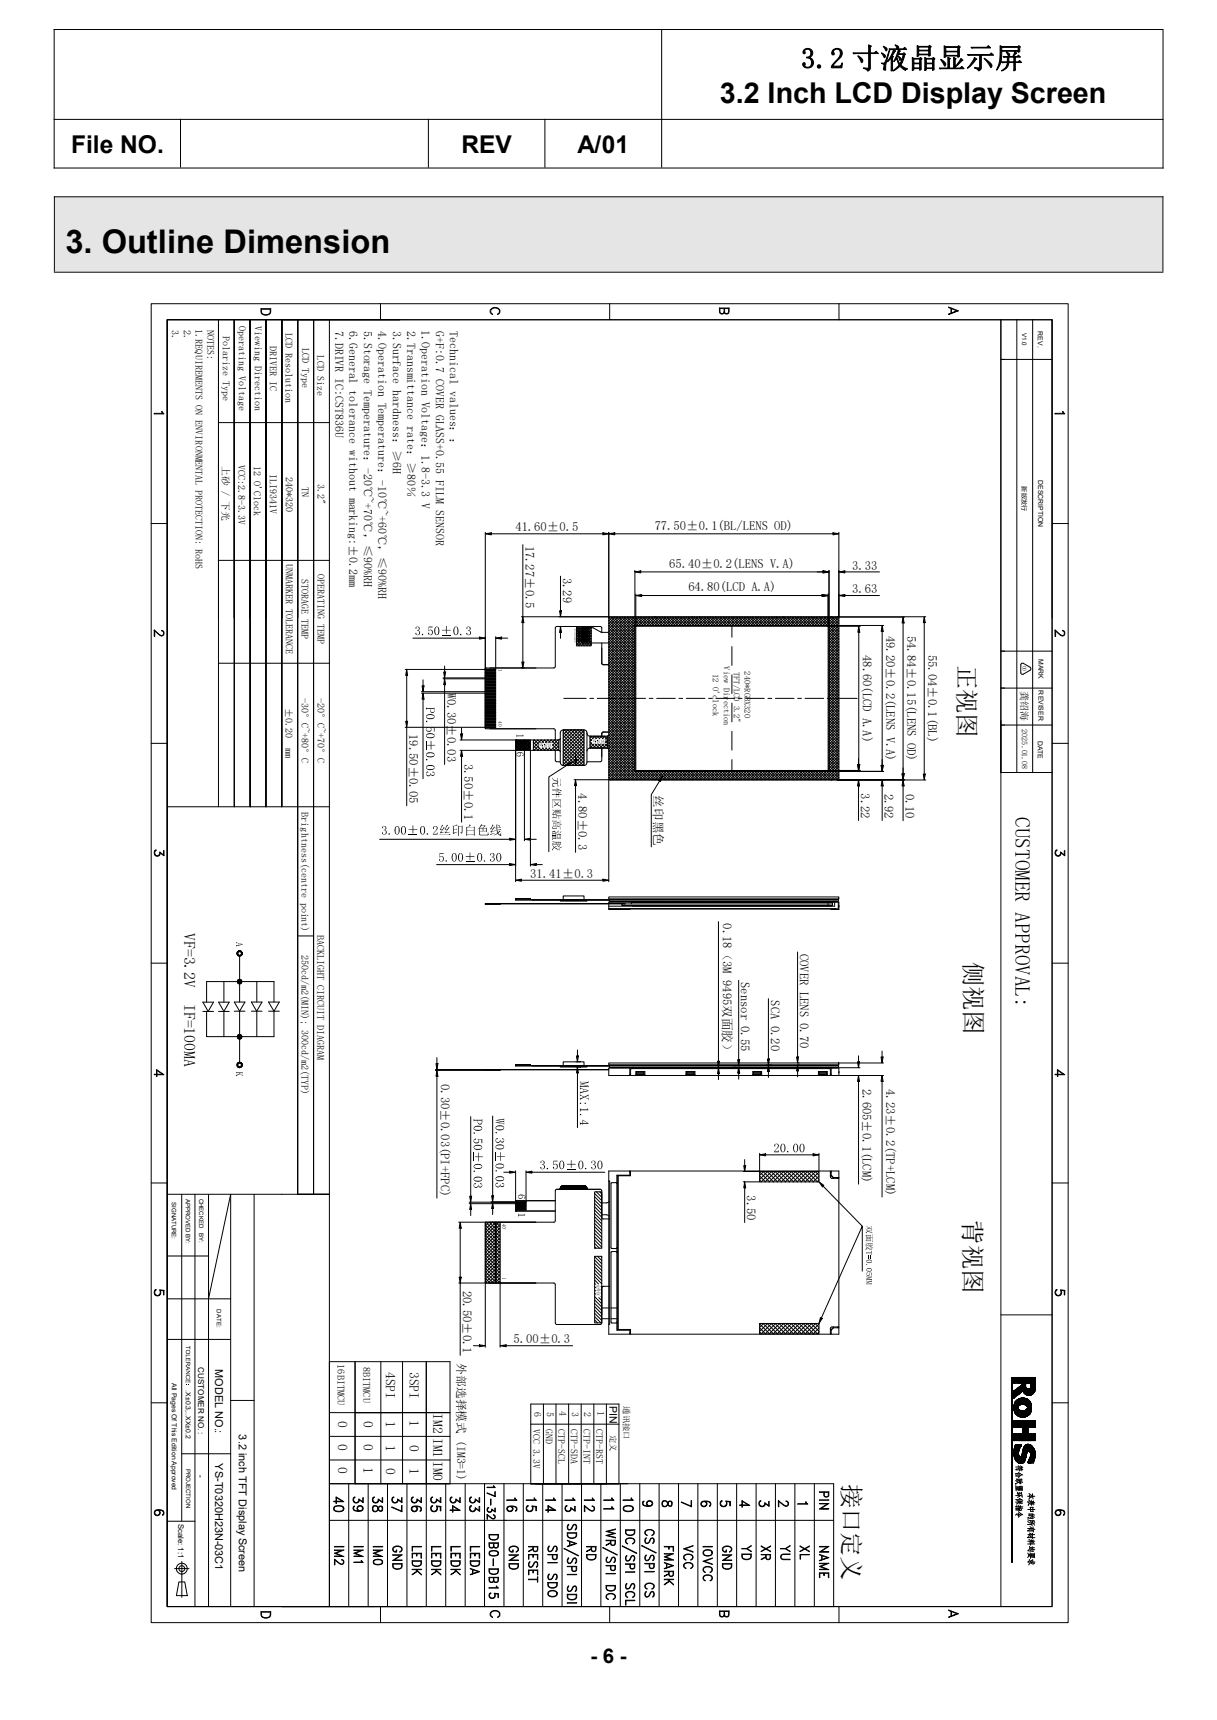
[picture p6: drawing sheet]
<svg xmlns="http://www.w3.org/2000/svg" width="210mm" height="297mm" viewBox="0 0 210 297" stroke-linecap="round" stroke-linejoin="round" font-family="sans-serif">
<defs><g id="words">
<text font-size="5.6" x="11.3" y="43.6">3. Outline Dimension</text>
<g font-size="5">
<text x="138.2" y="11.8">3.2 寸液晶显示屏</text>
<text x="124.2" y="17.8">3.2 Inch LCD Display Screen</text>
</g>
<g font-size="4.2">
<text x="12.3" y="26.3">File NO.</text>
<text x="79.6" y="26.3">REV</text>
<text x="99.7" y="26.3">A/01</text>
<text x="165.3" y="114.8" transform="rotate(90 165.3 114.8)">正视图</text>
<text x="166.5" y="166.1" transform="rotate(90 166.5 166.1)">侧视图</text>
<text x="166.4" y="210.7" transform="rotate(90 166.4 210.7)">背视图</text>
<text x="145.4" y="256.2" transform="rotate(90 145.4 256.2)">接口定义</text>
</g>
<text font-size="3.6" x="175.2" y="141.1" transform="rotate(90 175.2 141.1)">CUSTOMER APPROVAL:</text>
<text font-size="3.5" x="101.9" y="287.2">- 6 -</text>
<g font-size="2.7">
<text x="31.8" y="161.1" transform="rotate(90 31.8 161.1)">VF=3.2V</text>
<text x="31.8" y="173.3" transform="rotate(90 31.8 173.3)">IF=100MA</text>
</g>
<g font-size="2.3">
<text x="66.6" y="236.9" transform="rotate(90 66.6 236.9)">4SPI</text>
<text x="70.7" y="236.9" transform="rotate(90 70.7 236.9)">3SPI</text>
<text x="58.3" y="245.3" transform="rotate(90 58.3 245.3)">0</text>
<text x="62.7" y="245.3" transform="rotate(90 62.7 245.3)">0</text>
<text x="66.6" y="245.4" transform="rotate(90 66.6 245.4)">1</text>
<text x="70.7" y="245.2" transform="rotate(90 70.7 245.2)">1</text>
<text x="74.8" y="244" transform="rotate(90 74.8 244)">IM2</text>
<text x="58.3" y="249.4" transform="rotate(90 58.3 249.4)">0</text>
<text x="62.7" y="249.4" transform="rotate(90 62.7 249.4)">0</text>
<text x="66.6" y="249.5" transform="rotate(90 66.6 249.5)">1</text>
<text x="70.7" y="249.5" transform="rotate(90 70.7 249.5)">0</text>
<text x="74.8" y="248.3" transform="rotate(90 74.8 248.3)">IM1</text>
<text x="58.3" y="253.4" transform="rotate(90 58.3 253.4)">0</text>
<text x="62.7" y="253.4" transform="rotate(90 62.7 253.4)">1</text>
<text x="66.6" y="253.6" transform="rotate(90 66.6 253.6)">0</text>
<text x="70.7" y="253.5" transform="rotate(90 70.7 253.5)">1</text>
<text x="74.8" y="252.3" transform="rotate(90 74.8 252.3)">IM0</text>
</g>
<g font-size="2.2">
<text x="88.9" y="91.7">41.60±0.5</text>
<text x="90.7" y="94.2" transform="rotate(90 90.7 94.2)">17.27±0.5</text>
<text x="113" y="91.5">77.50±0.1(BL/LENS OD)</text>
<text x="97.1" y="99.8" transform="rotate(90 97.1 99.8)">3.29</text>
<text x="115.5" y="98.1">65.40±0.2(LENS V.A)</text>
<text x="147.1" y="98.4">3.33</text>
<text x="118.8" y="102.1">64.80(LCD A.A)</text>
<text x="147.1" y="102.4">3.63</text>
<text x="148.9" y="113.1" transform="rotate(90 148.9 113.1)">48.60(LCD A.A)</text>
<text x="152.9" y="109.8" transform="rotate(90 152.9 109.8)">49.20±0.2(LENS V.A)</text>
<text x="156.5" y="109.8" transform="rotate(90 156.5 109.8)">54.84±0.15(LENS OD)</text>
<text x="160.2" y="113.1" transform="rotate(90 160.2 113.1)">55.04±0.1(BL)</text>
<text x="77.2" y="119.6" transform="rotate(90 77.2 119.6)">W0.30±0.03</text>
<text x="70.6" y="126.8" transform="rotate(90 70.6 126.8)">19.50±0.05</text>
<text x="80.1" y="131.9" transform="rotate(90 80.1 131.9)">3.50±0.1</text>
<text x="99.8" y="137" transform="rotate(90 99.8 137)">4.80±0.3</text>
<text x="112.9" y="137.4" transform="rotate(90 112.9 137.4)">丝印黑色</text>
<text x="148.5" y="137" transform="rotate(90 148.5 137)">3.22</text>
<text x="152.6" y="137" transform="rotate(90 152.6 137)">2.92</text>
<text x="156.2" y="137" transform="rotate(90 156.2 137)">0.10</text>
<text x="91.5" y="151.5">31.41±0.3</text>
<text x="124.7" y="159.4" transform="rotate(90 124.7 159.4)">0.18（3M 9495双面胶）</text>
<text x="138" y="164.7" transform="rotate(90 138 164.7)">COVER LENS 0.70</text>
<text x="127.9" y="169.6" transform="rotate(90 127.9 169.6)">Sensor 0.55</text>
<text x="133" y="172.8" transform="rotate(90 133 172.8)">SCA 0.20</text>
<text x="76.1" y="187.2" transform="rotate(90 76.1 187.2)">0.30±0.03(PI+FPC)</text>
<text x="148.8" y="188" transform="rotate(90 148.8 188)">2.605±0.1(LCM)</text>
<text x="152.9" y="188.1" transform="rotate(90 152.9 188.1)">4.23±0.2(TP+LCM)</text>
<text x="128.9" y="206.4" transform="rotate(90 128.9 206.4)">3.50</text>
<text x="79.9" y="222.9" transform="rotate(90 79.9 222.9)">20.50±0.1</text>
<text x="88.6" y="231.9">5.00±0.3</text>
</g>
<g font-size="2.1">
<text x="57.9" y="57.1" transform="rotate(90 57.9 57.1)">7.DRIVR IC:CST836U</text>
<text x="60.3" y="57.1" transform="rotate(90 60.3 57.1)">6.General tolerance without marking:±0.2mm</text>
<text x="62.8" y="57.1" transform="rotate(90 62.8 57.1)">5.Storage Temperature：-20℃~+70℃，≤90%RH</text>
<text x="65.3" y="57.2" transform="rotate(90 65.3 57.2)">4.Operation Temperature：-10℃~+60℃，≤90%RH</text>
<text x="67.8" y="57.1" transform="rotate(90 67.8 57.1)">3.Surface hardness：≥6H</text>
<text x="70.3" y="57.1" transform="rotate(90 70.3 57.1)">2.Transmittance rate：≥80％</text>
<text x="72.8" y="57" transform="rotate(90 72.8 57)">1.Operation Voltage：1.8-3.3 V</text>
<text x="75.2" y="57.2" transform="rotate(90 75.2 57.2)">G+F:0.7 COVER GLASS+0.55 FILM SENSOR</text>
<text x="77.6" y="57.2" transform="rotate(90 77.6 57.2)">Technical values：：</text>
</g>
<text font-size="2" x="78.9" y="235.4" transform="rotate(90 78.9 235.4)">外部选择模式 (IM3=1)</text>
<g font-size="1.9">
<text x="37.1" y="236.4" transform="rotate(90 37.1 236.4)">MODEL NO.:</text>
<text x="41.2" y="247.7" transform="rotate(90 41.2 247.7)">3.2 inch TFT Display Screen</text>
<text x="37.1" y="252.7" transform="rotate(90 37.1 252.7)">YS-T0320H23N-03C1</text>
</g>
<text font-size="1.8" x="105.1" y="242.7" transform="rotate(90 105.1 242.7)">PIN</text>
<g font-size="1.7">
<text x="29.7" y="57" transform="rotate(90 29.7 57)">3.</text>
<text x="31.7" y="57" transform="rotate(90 31.7 57)">2.</text>
<text x="33.7" y="56.9" transform="rotate(90 33.7 56.9)">1.REQUIREMENTS ON ENVIRONMENTAL PROTECTION: RoHS</text>
<text x="35.8" y="57" transform="rotate(90 35.8 57)">NOTES:</text>
<text x="38.5" y="58" transform="rotate(90 38.5 58)">Polarize Type</text>
<text x="41.2" y="56.2" transform="rotate(90 41.2 56.2)">Operating Voltage</text>
<text x="44" y="56.2" transform="rotate(90 44 56.2)">Viewing Direction</text>
<text x="46.6" y="59.7" transform="rotate(90 46.6 59.7)">DRIVER IC</text>
<text x="49.3" y="57.5" transform="rotate(90 49.3 57.5)">LCD Resolution</text>
<text x="52.1" y="60.1" transform="rotate(90 52.1 60.1)">LCD Type</text>
<text x="54.8" y="61.4" transform="rotate(90 54.8 61.4)">LCD Size</text>
<text x="38.3" y="80.5" transform="rotate(90 38.3 80.5)">上砂 / 下光</text>
<text x="41.1" y="80.2" transform="rotate(90 41.1 80.2)">VCC:2.8-3.3V</text>
<text x="43.8" y="80.5" transform="rotate(90 43.8 80.5)">12 O'Clock</text>
<text x="46.6" y="81.8" transform="rotate(90 46.6 81.8)">ILI9341V</text>
<text x="49.3" y="82.3" transform="rotate(90 49.3 82.3)">240*320</text>
<text x="54.8" y="83.6" transform="rotate(90 54.8 83.6)">3.2&quot;</text>
<text x="52.1" y="84" transform="rotate(90 52.1 84)">TN</text>
<text x="49.3" y="97.3" transform="rotate(90 49.3 97.3)">UNMARKER TOLERANCE</text>
<text x="52" y="100" transform="rotate(90 52 100)">STORAGE TEMP</text>
<text x="54.8" y="99.1" transform="rotate(90 54.8 99.1)">OPERATING TEMP</text>
<text x="176.2" y="119.3" transform="rotate(90 176.2 119.3)">龚绍海</text>
<text x="49.3" y="122.3" transform="rotate(90 49.3 122.3)">±0.20</text>
<text x="52" y="120.5" transform="rotate(90 52 120.5)">-30°C~+80°C</text>
<text x="54.8" y="120.5" transform="rotate(90 54.8 120.5)">-20°C~+70°C</text>
<text x="49.3" y="129.2" transform="rotate(90 49.3 129.2)">mm</text>
<text x="52" y="140.3" transform="rotate(90 52 140.3)">Brightness(centre point)</text>
<text x="54.8" y="161.4" transform="rotate(90 54.8 161.4)">BACKLIGHT CIRCUIT DIAGRAM</text>
<text x="52" y="164.9" transform="rotate(90 52 164.9)">250cd/m2(MIN); 300cd/m2(TYP)</text>
<text x="58.2" y="235.6" transform="rotate(90 58.2 235.6)">16BITMCU</text>
<text x="62.7" y="236.1" transform="rotate(90 62.7 236.1)">8BITMCU</text>
<text x="92.2" y="243.8" transform="rotate(90 92.2 243.8)">6</text>
<text x="94.4" y="243.9" transform="rotate(90 94.4 243.9)">5</text>
<text x="96.6" y="243.7" transform="rotate(90 96.6 243.7)">4</text>
<text x="98.7" y="243.7" transform="rotate(90 98.7 243.7)">3</text>
<text x="100.8" y="243.8" transform="rotate(90 100.8 243.8)">2</text>
<text x="103.1" y="243.6" transform="rotate(90 103.1 243.6)">1</text>
<text x="92" y="246.8" transform="rotate(90 92 246.8)">VCC 3.3V</text>
<text x="94.2" y="246.8" transform="rotate(90 94.2 246.8)">GND</text>
<text x="96.3" y="246.8" transform="rotate(90 96.3 246.8)">CTP-SCL</text>
<text x="98.5" y="246.8" transform="rotate(90 98.5 246.8)">CTP-SDA</text>
<text x="100.7" y="246.8" transform="rotate(90 100.7 246.8)">CTP-INT</text>
<text x="102.9" y="246.8" transform="rotate(90 102.9 246.8)">CTP-RST</text>
</g>
<g font-size="1.5">
<text x="123" y="116.4" transform="rotate(90 123 116.4)">12 O'clock</text>
<text x="124.9" y="115.1" transform="rotate(90 124.9 115.1)">View Dir</text>
<text x="126.6" y="116" transform="rotate(90 126.6 116)">TFT/LCD 3.2&quot;</text>
<text x="128.4" y="115.9" transform="rotate(90 128.4 115.9)">240*RGBX320</text>
<text x="124.9" y="121" transform="rotate(90 124.9 121)">ection</text>
<text x="107.6" y="242.8" transform="rotate(90 107.6 242.8)">通讯接口</text>
<text x="105.3" y="247.8" transform="rotate(90 105.3 247.8)">定义</text>
</g>
<g font-size="1.4">
<text x="176.3" y="125.9" transform="rotate(90 176.3 125.9)">2025.01.08</text>
<text x="34.2" y="236.1" transform="rotate(90 34.2 236.1)">CUSTOMER NO. :</text>
<text x="34.2" y="254.8" transform="rotate(90 34.2 254.8)">-</text>
</g>
<text font-size="1.3" x="30.7" y="263.1" transform="rotate(90 30.7 263.1)">Scale: 1:1</text>
<g font-size="1.2">
<text x="179.1" y="57.2" transform="rotate(90 179.1 57.2)">REV.</text>
<text x="179.2" y="82.9" transform="rotate(90 179.2 82.9)">DESCRIPTION</text>
<text x="179.2" y="113.8" transform="rotate(90 179.2 113.8)">MARK</text>
<text x="179.2" y="119.2" transform="rotate(90 179.2 119.2)">REVISER</text>
<text x="179.1" y="127.9" transform="rotate(90 179.1 127.9)">DATE</text>
<text x="29.7" y="238.8" transform="rotate(90 29.7 238.8)">All Pages Of This Edition Approved</text>
<text x="32" y="240.1" transform="rotate(90 32 240.1)">.X±0.3,..XX±0.2</text>
</g>
<text font-size="1.1" x="176.4" y="57.5" transform="rotate(90 176.4 57.5)">V1.0</text>
<g font-size="1">
<text x="176.4" y="84" transform="rotate(90 176.4 84)">新版发行</text>
<text x="176.4" y="114.9" transform="rotate(90 176.4 114.9)">00</text>
<text x="29.7" y="207.6" transform="rotate(90 29.7 207.6)">SIGNATURE:</text>
<text x="32.1" y="207" transform="rotate(90 32.1 207)">APPROVED BY:</text>
<text x="34.4" y="207" transform="rotate(90 34.4 207)">CHECKED</text>
<text x="34.4" y="213" transform="rotate(90 34.4 213)">BY:</text>
<text x="37.4" y="226.1" transform="rotate(90 37.4 226.1)">DATE:</text>
<text x="32.1" y="253.6" transform="rotate(90 32.1 253.6)">PROJECTION</text>
</g>
<g font-size=".9">
<text x="86" y="115.5" transform="rotate(90 86 115.5)">1</text>
<text x="86" y="124.5" transform="rotate(90 86 124.5)">40</text>
</g>
<text font-size=".7" x="103" y="221.7" transform="rotate(90 103 221.7)">元件区</text>
</g></defs>
<path d="M9.3 5.1h191.5M9.3 5v24.1M114.2 5v23.9M200.7 5.2v23.9M9.3 20.6h191.5M9.3 29h191.5M31.2 20.5v8.4M73.9 20.5v8.4M94 20.5v8.4" fill="none" stroke="#000" stroke-width=".17"/>
<g fill="#e5e5e5">
<path d="M9.4 33.9h191.3v13.2h-191.3z" fill-rule="evenodd"/>
<path d="M9.4 34h191.2v13h-191.2z" fill-rule="evenodd"/>
</g>
<path d="M9.3 34h191.5M9.4 33.9v13M200.7 33.9v13M9.3 47h191.5" fill="none" stroke="#0c0c0c" stroke-width=".17"/>
<g fill="none" stroke="#000" stroke-width=".17">
<path d="M26.1 52.4h158.2v227.8h-158.2zM28.9 55.2h152.7v222.2h-152.7zM37.7 55.2v84.1M40.4 55.2v84.1M43.2 55.2v84.1M45 53.3h1.7v.6a.9 .9 0 0 1-.8 .5 .9 .9 0 0 1-.9-.5zM45.1 53.4h1.5a.78 .78 0 0 1-.7 1 .78 .78 0 0 1-.8-1zM45.9 55.2v84.1M48.6 55.2v84.1M48.6 55.2h20.4M51.4 55.2v151M54.1 55.2v151"/>
<path d="M65.7 52.4v2.8M84.8 53.3a.8 .8 0 0 1 1-.2 .8 .8 0 0 1 .4 1l-.3 .2a.6 .6 0 0 0 .3-.6 .6 .6 0 0 0-.6-.5 .73 .73 0 0 0-.9 .7l.3 .4a.57 .57 0 0 1-.4-.4 .57 .57 0 0 1 .2-.6zM105.2 52.4v2.8M125 53.8a.43 .43 0 0 0 .4 .4 .43 .43 0 0 0 .4-.4v-.6h-1.6v.6a.44 .44 0 0 0 .4 .4 .44 .44 0 0 0 .4-.4M125 53.3l-.1 .8h-.6l-.1-.8h1.5v.8h-.6l-.1-.8M144.8 52.4v2.8M163.7 53l1.7 .7-1.7 .6v-.1l1.4-.5zM164.1 53.2v.9M164.2 53.3v.8M172.7 55.2v222.2M175.5 55.2v78.2M178.2 55.2v78.2"/>
<path d="M181.6 55.2v51.5M26.6 71.4h1.5l-.1-.3 .3 .4h-1.7zM37.7 73h19.1M172.7 62.1h8.9M182.1 71.4h1.5l-.2-.3 .3 .4h-1.6zM26.1 90.4h2.8M37.7 96.8h19.1M83.7 91.9v33.8l.1 .1h11.8l.2 .3v1.7M83.7 92.2l1.1-.2v.4zM84.8 92.2h19.2M90.2 94.1v12.4M96.7 99.5v6"/>
<path d="M104 92l1.1 .2-1.1 .2zM105.1 92.2l1-.2v.4zM105.1 91.9v14.7M106.1 92.2h37.6M109.6 98.8l1-.2v.3zM109.6 98.5v9.5M110.6 98.8h31.4M142 98.6l1.1 .2-1.1 .1zM143.1 98.5v9.5h9.4M143.7 92l1.1 .2-1.1 .2zM144.8 98.8l1-.2v.3zM144.8 91.9v14.7h11.3"/>
<path d="M145.8 98.8h6M181.6 90.4h2.7M26.6 108.9l.8 .7a.51 .51 0 0 0 .8 .1l.1-.5-.4-.3 .3 .3v.3a.35 .35 0 0 1-.5 .2l-1.1-.9v1.1l.1-1M37.7 114.5h19.1M69.9 115.6h13.8M70.2 115.6l.1 1h-.3zM70.2 116.6v8M71.3 110.2h11.4M72.7 119.4h11M72.7 119.7h11M72.8 118.4h.4l-.2 1zM73 119.7l.2 1h-.4z"/>
<path d="M73 117.4v1M76.5 117.1h7.2M76.5 117.2h7.2M76.6 116h.3l-.2 1.1zM76.7 117.2l.2 1h-.3zM76.7 115v1M76.7 118.2v13.8M82.7 110l1 .2-1 .2zM83.7 119.9h1.8v.1h-1.8zM83.7 119.6h1.8v.2h-1.8zM83.7 119.4h1.8v.1h-1.8zM83.7 119.1h1.8v.2h-1.8z"/>
<path d="M83.7 118.9h1.8v.1h-1.8zM83.7 118.6h1.8v.2h-1.8zM83.7 118.3h1.8v.2h-1.8zM83.7 118.1h1.8v.1h-1.8zM83.7 117.8h1.8v.2h-1.8zM83.7 117.6h1.8v.1h-1.8zM83.7 117.3h1.8v.2h-1.8zM83.7 117.1h1.8v.1h-1.8zM83.7 116.8h1.8v.2h-1.8zM83.7 116.6h1.8v.1h-1.8zM83.7 116.3h1.8v.2h-1.8zM83.7 116h1.8v.2h-1.8z"/>
<path d="M83.7 115.8h1.8v.1h-1.8zM83.7 115.5h1.8v.2h-1.8zM85.5 110.2l1.1-.2v.4zM85.5 109.9v5.7M86.6 110.2h1M90 106.5l23 .1M90 114.3h.4l-.2 1zM90.2 106.5l.2 1h-.4zM90.2 107.5v6.8M96.6 105.5h.3l-.2 1zM96.7 108.2l.2 1h-.3zM96.7 109.2v1"/>
<path d="M99.5 108.2h2.5v3.3h-2.5zM99.5 108.2l2.5 2.6M99.5 108.7l2.5 2.6M99.5 109.2l2.3 2.3M99.5 109.6l1.9 1.9M99.5 110.5l.9 1M99.5 111l.5 .5M99.5 111.5h.1M99.7 108.6h2.1v.2h-2.1zM99.7 109h2.1v.2h-2.1zM99.7 109.4h2.1v.2h-2.1zM99.7 109.8h2.1v.2h-2.1z"/>
<path d="M99.7 110.2h2.1v.2h-2.1zM99.7 110.6h2.1v.2h-2.1zM99.9 108.2l2.1 2.1M99.9 108.2l-.4 .4M100.3 108.2l1.7 1.7M100.4 108.2l-.9 .9M100.4 108.6h.9v.2h-.9M100.4 109h.9v.2h-.9M100.4 109.4h.9v.2h-.9M100.4 109.8h.9v.2h-.9M100.4 110.2h.9v.2h-.9M100.4 110.6h.9v.2l-.9 .1"/>
<path d="M100.6 109.1h.2zM100.6 109.9h.2zM100.6 110.7h.2zM100.8 108.2l1.2 1.2M100.8 108.2l-1.3 1.4M101 108.6l.1 .1zM101 109.4l.1 .1zM101 110.3l.1 .1zM101.3 108.2l.7 .8M101.3 108.2l-1.8 1.9 1.4 1.4M101.7 108.2l.3 .3M101.8 108.2l-2.3 2.3"/>
<path d="M102 108.4l-2.5 2.6M102 108.9l-2.5 2.5M102 109.3l-2.2 2.2M102 109.8l-1.7 1.7M102 110.2l-1.3 1.3M102 110.7l-.8 .8M102 111.1l-.3 .4M103.8 111v3.5l.3 .3h1M103.8 109.2v-.8l-.2-.2h-7.6l-.2 .2v6.7l-.1 .2h-11.9l-.1 .1M105.1 106.6h39.7v28h-39.7zM105.1 109.2h-1.2l-1.8-.8h-1.7v2.6h4.7M105.1 119.5l4.5 4.5"/>
<path d="M105.1 106.6l4.5 4.5M105.1 107.1l4.5 4.5M105.1 107.6l4.5 4.4M105.1 108l4.5 4.5M105.1 108.5l4.5 4.5M105.1 108.9l4.5 4.5M105.1 109.4l4.5 4.5M105.1 109.9l4.5 4.4M105.1 110.3l4.5 4.5M105.1 110.8l4.5 4.5M105.1 111.2l4.5 4.5M105.1 111.7l4.5 4.5"/>
<path d="M105.1 112.2l4.5 4.4M105.1 112.6l4.5 4.5M105.1 113.1l4.5 4.5M105.1 113.5l4.5 4.5M105.1 114l4.5 4.5M105.1 114.4l4.5 4.6M105.1 114.9l4.5 4.5M105.1 115.4l4.5 4.5M105.1 115.8l4.5 4.5M105.1 116.3l4.5 4.5M105.1 116.7l4.5 4.5M105.1 117.2l4.5 4.5"/>
<path d="M105.1 117.7l4.5 4.5M105.1 118.1l4.5 4.5M105.1 118.6l4.5 4.5M105.1 119.1l4.5 4.4M105.1 120l4.5 4.5M105.2 106.6l-.1 .2M105.4 106.6l4.2 4.1M105.7 106.6l-.6 .6M105.9 106.6l3.7 3.6M106.2 106.6l-1.1 1.1M106.4 106.6l3.2 3.1M106.6 106.6l-1.5 1.5"/>
<path d="M106.8 106.6l2.8 2.7M107.1 106.6l-2 2M107.3 106.6l2.3 2.2M107.5 106.6l-2.4 2.4M107.7 106.6l1.9 1.8M108 106.6l-2.9 2.9M108.2 106.6l1.4 1.4M108.5 106.6l-3.4 3.4M108.7 106.6l1.4 1.4M108.9 106.6l-3.8 3.8M109.1 106.6l1.5 1.4M109.4 106.6l-4.3 4.3"/>
<path d="M109.6 108h33.5v25.2h-33.5zM109.6 108.2l-4.5 4.5M109.6 108.7l-4.5 4.5M109.6 109.2l-4.5 4.4M109.6 109.6l-4.5 4.5M109.6 110.1l-4.5 4.5M109.6 110.5l-4.5 4.5M109.6 111l-4.5 4.5M109.6 111.5l-4.5 4.4M109.6 111.9l-4.5 4.5M109.6 112.4l-4.5 4.5M109.6 112.8l-4.5 4.5"/>
<path d="M109.6 113.3l-4.5 4.5M109.6 113.7l-4.5 4.6M109.6 114.2l-4.5 4.5M109.6 114.7l-4.5 4.5M109.6 115.1l-4.5 4.5M109.6 115.6l-4.5 4.5M109.6 116l-4.5 4.5M109.6 116.5l-4.5 4.5M109.6 117l-4.5 4.5M109.6 117.4l-4.5 4.5M109.6 117.9l-4.5 4.5M109.6 118.3l-4.5 4.5"/>
<path d="M109.6 118.8l-4.5 4.5M109.6 119.3l-4.5 4.5M109.6 119.7l-4.5 4.5M109.6 106.6l1.4 1.4M109.7 108.1h33.2v24.9h-33.2zM109.7 102.8l1-.1v.3zM109.7 102.6v5.5M109.9 106.6l-4.8 4.7M110 106.6l1.5 1.4M110.3 106.6l-5.2 5.2M110.5 106.6l1.4 1.4M110.7 102.8h31.2"/>
<path d="M110.8 106.6l-5.7 5.7M110.9 106.6l1.5 1.4M111.2 106.6l-1.4 1.4M111.4 106.6l1.5 1.4M111.7 106.6l-1.5 1.4M111.9 106.6l1.4 1.4M112.2 106.6l-1.5 1.4M112.3 106.6l1.5 1.4M112.6 106.6l-1.4 1.4M112.8 106.6l1.4 1.4M113.2 106.6l1.5 1.4M113.5 106.6l-1.4 1.4"/>
<path d="M113.7 106.6l1.5 1.4M114 106.6l-1.5 1.4M114.2 106.6l1.4 1.4M114.5 106.6l-1.5 1.4M114.6 106.6l1.5 1.4M114.9 106.6l-1.4 1.4M115.1 106.6l1.4 1.4M115.4 106.6l-1.5 1.4M115.5 106.6l1.5 1.4M115.8 106.6l-1.4 1.4M116 106.6l1.5 1.4M116.3 106.6l-1.5 1.4"/>
<path d="M116.5 106.6l1.4 1.4M116.8 106.6l-1.5 1.4M116.9 106.6l1.5 1.4M117.2 106.6l-1.4 1.4M117.4 106.6l1.4 1.4M117.7 106.6l-1.5 1.4M117.9 106.6l1.4 1.4M118.1 106.6l-1.4 1.4M118.3 106.6l1.5 1.4M118.6 106.6l-1.5 1.4M118.8 106.6l1.4 1.4M119.1 106.6l-1.5 1.4"/>
<path d="M119.2 106.6l1.5 1.4M119.5 106.5v.1M119.5 106.6l-1.4 1.4M119.7 106.6l1.4 1.4M120 106.6l-1.5 1.4M120.2 106.6l1.4 1.4M120.4 106.6l-1.4 1.4M120.6 106.6l1.5 1.4M120.7 106.5v.1M120.9 106.6l-1.4 1.4M121.1 106.6l1.4 1.4M121.3 106.6l-1.4 1.4"/>
<path d="M121.5 106.6l1.5 1.4M121.8 106.6l-1.4 1.4M122 106.6l1.4 1.4M122.3 106.6l-1.5 1.4M122.5 106.6l1.4 1.4M122.7 106.6l-1.4 1.4M122.9 106.6l1.5 1.4M123.2 106.6l-1.4 1.4M123.4 106.6l1.4 1.4M123.6 106.6l-1.4 1.4M123.8 106.6l1.5 1.4M124.1 106.6l-1.4 1.4"/>
<path d="M124.3 106.6l1.4 1.4M124.6 106.6l-1.5 1.4M124.8 106.6l1.4 1.4M125 106.6l-1.4 1.4M125.2 106.6l1.4 1.4M125.5 106.6l-1.4 1.4M125.7 106.6l1.4 1.4M125.9 106.6l-1.4 1.4M126.1 106.6l1.5 1.4M126.3 108.1v1.9M126.3 111.7v3.2M126.3 116.5v3.3"/>
<path d="M126.4 106.6l-1.4 1.4M126.6 106.6l1.4 1.4M126.9 106.6l-1.5 1.4M127.1 106.6l1.4 1.4M127.3 106.6l-1.4 1.4M127.5 106.6l1.5 1.4M127.8 106.6l-1.4 1.4M128 106.6l1.4 1.4M128.2 106.6l-1.4 1.4M128.4 106.6l1.5 1.4M128.7 106.6l-1.4 1.4M128.9 106.6l1.4 1.4"/>
<path d="M129.2 106.6l-1.5 1.4M129.4 106.6l1.4 1.4M129.6 106.6l-1.4 1.4M129.8 106.6l1.5 1.4M130.1 106.6l-1.5 1.4M130.3 106.6l1.4 1.4M130.6 106.6l-1.5 1.4M130.7 106.6l1.5 1.4M131 106.6l-1.4 1.4M131.2 106.6l1.4 1.4M131.5 106.6l-1.5 1.4M131.6 106.6l1.5 1.4"/>
<path d="M131.9 106.6l-1.4 1.4M132.1 106.6l1.5 1.4M132.4 106.6l-1.5 1.4M132.6 106.6l1.4 1.4M132.9 106.6l-1.5 1.4M133 106.6l1.5 1.4M133.3 106.6l-1.4 1.4M133.5 106.6l1.4 1.4M133.8 106.6l-1.5 1.4M133.9 106.5v.1M133.9 106.6l1.5 1.4M134.2 106.6l-1.4 1.4"/>
<path d="M134.4 106.6l1.5 1.4M134.7 106.6l-1.5 1.4M134.9 106.6l1.4 1.4M135.2 106.6l-1.5 1.4M135.2 106.5v.1M135.3 106.6l1.5 1.4M135.6 106.6l-1.4 1.4M135.8 106.6l1.4 1.4M136.1 106.6l-1.5 1.4M136.2 106.6l1.5 1.4M136.5 106.6l-1.4 1.4M136.7 106.6l1.5 1.4"/>
<path d="M137 106.6l-1.5 1.4M137.2 106.6l1.4 1.4M137.5 106.6l-1.5 1.4M137.6 106.6l1.5 1.4M137.9 106.6l-1.4 1.4M138.1 106.6l1.4 1.4M138.4 106.6l-1.5 1.4M138.6 106.6l1.4 1.4M138.8 106.6l-1.4 1.4M139 106.6l1.5 1.4M139.3 106.6l-1.5 1.4M139.5 106.6l1.4 1.4"/>
<path d="M139.8 106.6l-1.5 1.4M139.9 106.6l1.5 1.4M140.2 106.6l-1.4 1.4M140.4 106.6l1.4 1.4M140.7 106.6l-1.5 1.4M140.9 106.6l1.4 1.4M141.1 106.6l-1.4 1.4M141.3 106.6l1.5 1.4M141.6 106.6l-1.4 1.4M141.8 106.6l3 2.9M141.9 102.7l1 .1-1 .2zM142 106.6l-1.4 1.4"/>
<path d="M142.2 106.6l2.6 2.5M142.5 106.6l-1.4 1.4M142.7 106.6l2.1 2M142.9 102.6v5.5h5.6M143 106.6l-1.5 1.4M143.1 108.3l1.7 1.7M143.1 110.6l1.7 1.7M143.1 111l1.7 1.7M143.1 112l1.7 1.7M143.1 112.4l1.7 1.7M143.1 113.4l1.7 1.6M143.1 113.8l1.7 1.7"/>
<path d="M143.1 116.1l1.7 1.7M143.1 116.6l1.7 1.7M143.1 117.5l1.7 1.7M143.1 117.9l1.7 1.8M143.2 106.6l1.6 1.6M143.4 106.6l-1.4 1.4M143.5 106.5v.1M143.6 106.6l1.2 1.1M143.9 106.6l-1.4 1.4M144.1 106.6l.7 .6M144.3 106.6l-1.4 1.4M144.5 106.6l.3 .2"/>
<path d="M144.8 102.8l1-.1v.3zM144.8 107.1l-1.7 1.6 1.7 1.7M144.8 107.5l-1.7 1.7 1.7 1.7M144.8 108l-1.7 1.7 1.7 1.7M144.8 108.5l-1.7 1.6 1.7 1.7M144.8 109.8l-1.7 1.7 1.7 1.7M144.8 111.2l-1.7 1.7 1.7 1.7M144.8 112.6l-1.7 1.7 1.7 1.7M144.8 113l-1.7 1.7 1.7 1.7M144.8 113.5l-1.7 1.7 1.7 1.7M144.8 114l-1.7 1.7 1.7 1.7M144.8 115.3l-1.7 1.7 1.7 1.7"/>
<path d="M144.8 116.7l-1.7 1.7 1.7 1.7M144.8 117.2l-1.7 1.7 1.7 1.7M144.8 117.6l-1.7 1.7 1.7 1.7M144.8 118.1l-1.7 1.7 1.7 1.7M144.8 119l-1.7 1.7 1.7 1.7M144.8 106.6l-1.7 1.7M144.8 108.9l-1.7 1.7M144.8 109.4l-1.7 1.7M144.8 110.3l-1.7 1.7M144.8 110.8l-1.7 1.7M144.8 111.7l-1.7 1.7M144.8 112.1l-1.7 1.7"/>
<path d="M144.8 114.4l-1.7 1.7M144.8 114.9l-1.7 1.7M144.8 115.8l-1.7 1.7M144.8 116.3l-1.7 1.7M144.8 118.6l-1.7 1.7M144.8 119.5l-1.7 1.7M144.8 119.9l-1.7 1.7M145.8 102.8h6M148.2 108.1l.2 1.1h-.4zM148.2 109.2v22.8M152.2 108l.2 1h-.3zM152.2 109v23.2"/>
<path d="M155.8 106.6l.2 1h-.3zM155.8 107.6v26M159.5 106.5l.2 1h-.4zM159.5 107.5v26.2M159.8 106.5h-46.7l-1.5 1.5M172.7 118.8h8.9M172.7 112.4h8.9M176.3 114.5h.3l1.2 .7a.3 .3 0 0 1 0 .5l-1.2 .7a.28 .28 0 0 1-.5-.2v-1.4zM182.1 108.9l.8 .7a.51 .51 0 0 0 .8 .1v-.5l-.4-.3 .4 .3v.3a.34 .34 0 0 1-.6 .2l-1-.9v1.1h.1v-1M26.1 128.4h2.8M28.9 139.3h27.9M69.9 125.6h13.8"/>
<path d="M70 124.6h.3l-.1 1zM70.2 125.6v13.5M73 120.7v13.8M79.4 129.6h17M79.4 127.8h17M79.5 126.7h.3l-.2 1.1zM79.6 129.6l.2 1h-.3zM79.6 125.7v1M79.6 130.6v11.4M83.7 120.4h1.8v.1h-1.8zM83.7 120.1h1.8v.2h-1.8zM83.7 120.7h1.8v.1h-1.8z"/>
<path d="M83.7 120.9h1.8v.2h-1.8zM83.7 121.2h1.8v.1h-1.8zM83.7 121.4h1.8v.2h-1.8zM83.7 121.7h1.8v.1h-1.8zM83.7 121.9h1.8v.2h-1.8zM83.7 122.2h1.8v.1h-1.8zM83.7 122.4h1.8v.2h-1.8zM83.7 122.7h1.8v.2h-1.8zM83.7 123h1.8v.1h-1.8zM83.7 123.2h1.8v.2h-1.8zM83.7 123.5h1.8v.1h-1.8zM83.7 123.7h1.8v.2h-1.8z"/>
<path d="M83.7 124h1.8v.1h-1.8zM83.7 124.2h1.8v.2h-1.8zM83.7 124.5h1.8v.1h-1.8zM83.7 124.7h1.8v.2h-1.8zM83.7 125h1.8v.2h-1.8zM83.7 125.3h1.8v.1h-1.8zM83.7 125.5h1.8v.2h-1.8zM89 129.5l.1 .1M89 127.9v24.3M89 127.9l1.7 1.7 .8-.9M89 127.8h.1M89.1 127.8l-.1 .1"/>
<path d="M89.1 127.8l1.8 1.8 .6-.7M89.3 127.8l-.3 .3 1.5 1.5 1-1.1M89.4 127.8l1.8 1.8 .3-.4M89.5 127.8l-.5 .5 1.2 1.3M89.6 127.8l1.8 1.8 .1-.2M89.7 127.8l-.7 .7 1 1.1 1.5-1.6M89.8 127.8l1.7 1.7M89.9 127.8l-.9 .9 .8 .9 1.7-1.8M90 127.8l1.5 1.5M90.2 127.8l-1.2 1.2 .5 .6 1.8-1.8M90.3 127.8l1.2 1.2M90.4 127.8l-1.4 1.4 .3 .4 1.8-1.8"/>
<path d="M90.5 127.8v1.8zM90.5 129.6v15.6M90.5 127.8l1 1M90.6 127.8l-1.6 1.7M90.7 127.8l.8 .8M90.9 127.8l-1.8 1.8M91 127.8l.5 .5M91.2 127.8l.3 .3M91.4 127.8l.1 .1M91.5 127.8v21.8M91.5 128.3l-1.3 1.3M92 129.3l.3 .3"/>
<path d="M92 128.2l1 .9M92 128.7l.9 .9M92 127.8v1.8M92.2 127.8l.8 .7M92.3 127.8l-.3 .2M92.8 127.8l.4 .4M92.8 127.8l-.8 .8M93 128.7l-.8 .9M93 129.2l.4 .4M93.2 129.2l-.4 .4M93.4 127.8l.4 .4M93.4 127.8l-1.4 1.3"/>
<path d="M93.5 128.2l.4-.4 .5 .4M93.6 129.2l.4 .4M93.8 129.2l-.5 .4M94.2 129.2l.4 .4M94.3 129.2l-.4 .4M94.5 127.8l.5 .4M94.6 127.8l-.5 .4M94.7 129.2l.5 .4M94.9 129.2l-.4 .4M95.1 127.8l1.3 1.3M95.1 127.8l-.4 .4M95.2 128.2l.5-.4 .7 .7"/>
<path d="M95.3 129.2l.4 .4M95.3 128.6l1 1M95.8 129.6l.1 1.8 .2 .1h.6M96.3 127.8l.1 .1M96.3 127.8l-1 .9M96.4 129.6l.3 .2M96.4 128.2l-1.3 1.4M96.4 128.8l-.8 .8M96.4 129.4l-.2 .2M96.4 127.8v1.8M96.7 127.5l-.3 .3M96.8 126.2l.4-.2h3.6a.47 .47 0 0 1 .5 .5v5.2a.5 .5 0 0 1-.5 .5h-3.6a.53 .53 0 0 1-.5-.5v-5.2z"/>
<path d="M97.2 126h3.6v6.2h-3.6zM97.2 128.7l3.4 3.5M97.2 130.4l1.7 1.8M97.2 131.6l.6 .6M97.2 126.4l3.6 3.6M97.2 127l3.6 3.6M97.2 127.6l3.6 3.6M97.2 128.1l3.6 3.6M97.2 129.3l2.9 2.9M97.2 129.9l2.3 2.3M97.2 131l1.1 1.2M97.2 132.2h.1"/>
<path d="M97.3 120.6h3.8M97.4 126l3.4 3.4M97.4 126l-.2 .3M97.9 131.9l.9-.4-.8 .7zM97.9 132.1l-3.2 2.1v12.9M97.9 126l2.9 2.9M98 126l-.8 .9M98.5 126l2.3 2.3M98.6 126l-1.4 1.4M99.1 134.6h6v17.6M99.1 126l1.7 1.7M99.1 131.2h.4l-.2 1z"/>
<path d="M99.2 126l-2 2M99.3 134.6l.2 1.1h-.4zM99.3 130.1v1.1M99.3 135.7v11.5M99.7 126l1.1 1.1M99.7 126l-2.5 2.6M100.3 126l.5 .6M100.3 126l-3.1 3.2M100.8 129l-3.2 3.2M100.8 130.2l-2 2M100.8 131.3l-.9 .9M100.8 131.9l-.3 .3"/>
<path d="M100.8 126.1l-3.6 3.6M100.8 126.7l-3.6 3.6M100.8 127.3l-3.6 3.6M100.8 127.9l-3.6 3.5M100.8 128.4l-3.6 3.6M100.8 129.6l-2.6 2.6M100.8 130.7l-1.4 1.5M101.3 126.6a.53 .53 0 0 0 .5 .5M101.8 120.6h.6M101.8 129.2a.53 .53 0 0 0-.5 .5M101.8 127.6l.3 .3M101.8 128.2l1 1"/>
<path d="M101.8 128.7l.5 .5M101.8 129.2h2.8M101.8 127.1v2.1M101.9 127.1l.4 .4M102.1 127.1l-.3 .3M102.1 127.7l-.3 .3M102.1 128.3l-.3 .3M102.5 128.5l-.7 .6M102.5 127.1l.4 .4M102.7 127.1l-.4 .4M102.7 128.5l.7 .7M103.1 120.6h3.2"/>
<path d="M103.1 128.5l-.8 .7M103.1 127.1l.4 .4M103.2 127.1l-.4 .4M103.3 128.5l.7 .7M103.4 127.5l.4-.4 .2-.7h1.1l4.5 4.5M103.6 128.5l-.7 .7M103.6 127.1l.5 .4M103.8 129.2v2.1l-.1 .2h-2.4M103.8 128.5l.7 .7M104.2 128.5l-.7 .7M104.2 127.1l.6 .6M104.4 127.1l-.4 .4"/>
<path d="M104.4 128.5l.4 .4M104.4 127.9l.4 .4M104.6 129.2l.5 .2M104.8 127.1h.1M104.8 128.4l-.7 .8M104.8 129l-.2 .2M104.8 127.3l-.4 .4M104.8 127.9l-.4 .3M104.8 127.1v2.1M105.1 126.9l-.5 .2h-2.8M105.1 121.8l4.5 4.5M105.1 124.1l4.5 4.5"/>
<path d="M105.1 128.7l5.9 5.9M105.1 131.9l2.7 2.7M105.1 134.2l.4 .4M105.1 120.4l4.5 4.5M105.1 120.9l4.5 4.5M105.1 121.4l4.5 4.4M105.1 122.3l4.5 4.5M105.1 122.7l4.5 4.5M105.1 123.2l4.5 4.5M105.1 123.7l4.5 4.4M105.1 124.6l4.5 4.5M105.1 125l4.5 4.5"/>
<path d="M105.1 125.5l4.5 4.5M105.1 126l4.5 4.4M105.1 126.9l4.5 4.5M105.1 127.3l4.5 4.5M105.1 127.8l4.5 4.5M105.1 128.2l4.5 4.6M105.1 129.2l5.4 5.4M105.1 129.6l5 5M105.1 130.1l4.5 4.5M105.1 130.5l4 4.1M105.1 131l3.6 3.6M105.1 131.5l3.1 3.1"/>
<path d="M105.1 132.4l2.2 2.2M105.1 132.8l1.7 1.8M105.1 133.3l1.3 1.3M105.1 133.8l.8 .8M105.2 134.6h7.8M106.9 120.6h.6M108.2 120.6h3.2M109.6 120.2l-4.5 4.5M109.6 120.7l-4.5 4.4M109.6 121.1l-4.5 4.5M109.6 121.6l-4.5 4.5M109.6 122l-4.5 4.5"/>
<path d="M109.6 122.5l-4.5 4.5M109.6 123l-4.5 4.4M109.6 123.4l-4.5 4.5M109.6 123.9l-4.5 4.5M109.6 124.3l-4.5 4.5M109.6 124.8l-4.5 4.5M109.6 125.3l-4.5 4.4M109.6 125.7l-4.5 4.5M109.6 126.2l-4.5 4.5M109.6 126.6l-4.5 4.5M109.6 127.1l-4.5 4.5M109.6 127.5l-4.5 4.5"/>
<path d="M109.6 128l-4.5 4.5M109.6 128.5l-4.5 4.5M109.6 128.9l-4.5 4.5M109.6 129.4l-4.5 4.5M109.6 129.8l-4.5 4.5M109.6 130.3l-4.4 4.3M109.6 130.8l-3.9 3.8M109.6 131.2l-3.5 3.4M109.6 131.7l-3 2.9M109.6 132.1l-2.5 2.5M109.6 132.6l-2.1 2M109.6 133.1l-1.6 1.5"/>
<path d="M109.9 133.2l-1.5 1.4M110 133.2l1.5 1.4M110.3 133.2l-1.4 1.4M110.5 133.2l1.4 1.4M110.8 133.2l-1.4 1.4M110.9 133.2l1.5 1.4M111.3 133.2l-1.5 1.4M111.4 133.2l1.4 1.4M111.7 133.2l-1.4 1.4M111.8 133.2l1.5 1.4M112 120.6h.7M112.2 133.2l-1.5 1.4"/>
<path d="M112.3 133.2l1.5 1.4M112.6 133.2l-1.4 1.4M112.8 133.2l1.4 1.4M113.1 133.2l-1.4 1.4M113.2 133.2l1.5 1.4M113.3 120.6h3.2M113.6 133.2l-1.5 1.4M113.7 133.2l1.4 1.4M113.8 134.9l-1.4 2.3v9M114 133.2l-1.4 1.4M114.1 133.2l1.5 1.4M114.3 134l-.3 1-.3-.2z"/>
<path d="M114.5 133.2l-1.4 1.5h46.7M114.6 133.2l1.4 1.4M114.9 133.2l-1.4 1.4M115.1 133.2l1.4 1.4M115.4 133.2l-1.4 1.4M115.5 133.2l1.5 1.4M115.9 133.2l-1.5 1.4M116 133.2l1.4 1.4M116.3 133.2l-1.4 1.4M116.4 133.2l1.5 1.4M116.8 133.2l-1.5 1.4M116.9 133.2l1.4 1.4"/>
<path d="M117.2 120.6h.6M117.2 133.2l-1.4 1.4M117.4 133.2l1.4 1.4M117.7 133.2l-1.4 1.4M117.8 133.2l1.5 1.4M118.2 133.2l-1.5 1.4M118.3 133.2l1.4 1.4M118.4 120.6h3.2M118.6 133.2l-1.4 1.4M118.7 133.2l1.5 1.4M119.1 133.2l-1.5 1.4M119.2 133.2l1.4 1.4"/>
<path d="M119.5 134.6v.1M119.5 133.2l-1.4 1.4M119.7 133.2l1.4 1.4M120 133.2l-1.4 1.4M120.1 133.2l1.5 1.4M120.5 133.2l-1.5 1.4M120.6 133.2l1.4 1.4M120.7 134.6v.1M120.9 133.2l-1.4 1.4M121 133.2l1.5 1.4M121.4 133.2l-1.5 1.4M121.5 133.2l1.4 1.4"/>
<path d="M121.8 133.2l-1.4 1.4M122 133.2l1.4 1.4M122.3 120.6h.6M122.3 133.2l-1.4 1.4M122.4 133.2l1.5 1.4M122.8 133.2l-1.5 1.4M122.9 133.2l1.4 1.4M123.2 133.2l-1.4 1.4M123.3 133.2l1.5 1.4M123.6 120.6h3.2M123.7 133.2l-1.5 1.4M123.8 133.2l1.4 1.4"/>
<path d="M124.2 133.2l-1.5 1.4M124.3 133.2l1.4 1.4M124.6 133.2l-1.4 1.4M124.7 133.2l1.5 1.4M125.1 133.2l-1.5 1.4M125.2 133.2l1.4 1.4M125.5 133.2l-1.4 1.4M125.6 133.2l1.5 1.4M126 133.2l-1.5 1.4M126.1 133.2l1.4 1.4M126.3 121.4v3.3M126.3 126.3v3.2"/>
<path d="M126.3 131.2v1.8M126.5 133.2l-1.5 1.4M126.6 133.2l1.4 1.4M126.9 133.2l-1.4 1.4M127 133.2l1.5 1.4M127.4 133.2l-1.5 1.4M127.4 120.6h.6M127.5 133.2l1.4 1.4M127.8 133.2l-1.4 1.4M127.9 133.2l1.5 1.4M128.3 133.2l-1.5 1.4M128.4 133.2l1.4 1.4"/>
<path d="M128.7 120.6h3.2M128.7 133.2l-1.4 1.4M128.9 133.2l1.4 1.4M129.2 133.2l-1.4 1.4M129.3 133.2l1.5 1.4M129.7 133.2l-1.5 1.4M129.8 133.2l1.4 1.4M130.1 133.2l-1.4 1.4M130.2 133.2l1.5 1.4M130.6 133.2l-1.5 1.4M130.7 133.2l1.5 1.4M131 133.2l-1.4 1.4"/>
<path d="M131.2 133.2l1.4 1.4M131.5 133.2l-1.4 1.4M131.6 133.2l1.5 1.4M132 133.2l-1.5 1.4M132.1 133.2l1.4 1.4M132.4 133.2l-1.4 1.4M132.5 120.6h.7M132.5 133.2l1.5 1.4M132.9 133.2l-1.5 1.4M133 133.2l1.5 1.4M133.3 133.2l-1.4 1.4M133.5 133.2l1.4 1.4"/>
<path d="M133.8 120.6h3.2M133.8 133.2l-1.4 1.4M133.9 134.6v.1M133.9 133.2l1.5 1.4M134.3 133.2l-1.5 1.4M134.4 133.2l1.4 1.4M134.7 133.2l-1.4 1.4M134.8 133.2l1.5 1.4M135.2 134.6v.1M135.2 133.2l-1.4 1.4M135.3 133.2l1.4 1.4M135.6 133.2l-1.4 1.4"/>
<path d="M135.8 133.2l1.4 1.4M136.1 133.2l-1.4 1.4M136.2 133.2l1.5 1.4M136.6 133.2l-1.5 1.4M136.7 133.2l1.4 1.4M137 133.2l-1.4 1.4M137.1 133.2l1.5 1.4M137.5 133.2l-1.5 1.4M137.6 133.2l1.4 1.4M137.7 120.6h.6M137.9 133.2l-1.4 1.4M138.1 133.2l1.4 1.4"/>
<path d="M138.4 133.2l-1.4 1.4M138.5 133.2l1.5 1.4M138.9 133.2l-1.5 1.4M138.9 120.6h3.2M139 133.2l1.4 1.4M139.3 133.2l-1.4 1.4M139.4 133.2l1.5 1.4M139.8 133.2l-1.5 1.4M139.9 133.2l1.4 1.4M140.2 133.2l-1.4 1.4M140.4 133.2l1.4 1.4M140.7 133.2l-1.4 1.4"/>
<path d="M140.8 133.2l1.5 1.4M141.2 133.2l-1.5 1.4M141.3 133.2l1.4 1.4M141.6 133.2l-1.4 1.4M141.7 133.2l1.5 1.4M142.1 133.2l-1.5 1.4M142.2 133.2l1.4 1.4M142.6 133.2l-1.5 1.4M142.7 133.2l1.4 1.4M142.8 120.6h.6M142.9 133h5.6M143 133.2l-1.4 1.4"/>
<path d="M143.1 120.2l1.7 1.8M143.1 121.2l1.7 1.7M143.1 121.6l1.7 1.7M143.1 122.1l1.7 1.7M143.1 123l1.7 1.7M143.1 124.4l1.7 1.7M143.1 125.3l1.7 1.7M143.1 125.8l1.7 1.7M143.1 126.2l1.7 1.7M143.1 126.7l1.7 1.7M143.1 127.1l1.7 1.7M143.1 128.5l1.7 1.7"/>
<path d="M143.1 129.9l1.7 1.7M143.1 130.8l1.7 1.7M143.1 131.3l1.7 1.7M143.1 131.7l1.7 1.8M143.1 132.2l1.7 1.7M143.1 132.7l1.7 1.7M143.1 133.2h9.4M143.5 134.6v.1M144.1 120.6h3.8M144.7 134.6l-.2 .1M144.8 125.9l-1.7 1.7 1.7 1.7M144.8 120.9l-1.7 1.6 1.7 1.7"/>
<path d="M144.8 121.8l-1.7 1.7 1.7 1.7M144.8 122.3l-1.7 1.6 1.7 1.7M144.8 123.2l-1.7 1.6 1.7 1.7M144.8 126.4l-1.7 1.7 1.7 1.7M144.8 127.3l-1.7 1.7 1.7 1.7M144.8 127.8l-1.7 1.7 1.7 1.7M144.8 128.7l-1.7 1.7 1.7 1.7M144.8 131.4l-1.7 1.7 1.5 1.5M144.8 120.4l-1.7 1.7M144.8 121.3l-1.7 1.7M144.8 122.7l-1.7 1.7M144.8 123.6l-1.7 1.7"/>
<path d="M144.8 124.1l-1.7 1.7M144.8 124.5l-1.7 1.8M144.8 125l-1.7 1.7M144.8 125.5l-1.7 1.7M144.8 126.8l-1.7 1.8M144.8 128.2l-1.7 1.7M144.8 129.1l-1.7 1.7M144.8 129.6l-1.7 1.7M144.8 130.1l-1.7 1.7M144.8 130.5l-1.7 1.7M144.8 131l-1.7 1.7M144.8 131.9l-2.8 2.7"/>
<path d="M144.8 132.4l-2.3 2.2M144.8 132.8l-1.9 1.8M144.8 133.3l-1.4 1.3M144.8 133.7l-.9 .9M144.8 134.2l-.5 .4M144.8 134.6h11.3M148 132h.3l-.1 1zM148 132h.4l-.2 1zM148.2 134.7l.1 1h-.3zM148.2 131v1M148.2 135.7v6M152.1 132.2h.3l-.2 1z"/>
<path d="M152.2 134.7l.2 1h-.3zM152.2 135.7v6M155.7 133.6h.3l-.2 1zM155.8 134.7l.2 1h-.3zM155.8 135.7v6M159.3 133.7h.4l-.2 1zM172.7 125.2h8.9M172.7 133.4h8.9M181.6 128.4h2.7M26.7 147.5a.48 .48 0 0 0 .7 .2l.2-.2M26.9 146.8l-.2 .3M27.6 147.2l.7 .6v-.9l-.1 .8"/>
<path d="M27.7 147.2a.56 .56 0 0 1-.5 .6 .56 .56 0 0 1-.6-.4 .56 .56 0 0 1 .3-.7v.1a.54 .54 0 0 0 .1 1M28.3 147.7l-.7-.6-.1 .5-.2 .2M65.5 144.9h22.4M75.4 149.3h12.5M83.7 156.1h60M86.3 156.1l-2.6 .1v-.2l24.1 .1M87.9 144.8l1.1 .1-1.1 .2zM87.9 149.1l1.1 .2-1.1 .2zM89 155.2h2.5h-2.5M89 152l1-.2v.4zM89 155.2v.2h16.2M89 155.3h16.2"/>
<path d="M90 152h14M90.5 144.9l1-.1v.3zM91.5 149.3l1-.2v.4zM91.5 155.2v.1M91.5 144.9h1M92.5 149.3h1.1M96.7 155.4h4.6v.2h-4.6zM97.2 154.7h3.6v.6h-3.6zM104 151.8l1.1 .2-1.1 .2zM105.1 154.9h39.7v.4h-39.7zM105.2 155.3h39.5v.3h-39.5zM105.2 155.3h39.4h-39.4z"/>
<path d="M105.2 155.6h39.4v.1h-39.4zM105.3 155.6l-.1 .1M105.6 155.6l.1 .1M105.9 155.6l-.1 .1M106.2 155.6l.1 .1M106.5 155.6l-.1 .1M106.7 155.6l.1 .1M107 155.6v.1M107.3 156.1v.2h36.4v-.5h-34.8v.3M107.3 155.6l.1 .1M107.6 155.6l-.1 .1M107.9 155.6l.1 .1"/>
<path d="M108.2 155.6l-.1 .1M108.5 155.6l.1 .1M108.8 155.6l-.1 .1M109.1 155.6v.1M109.1 155.7h34.5v.1h-34.5zM109.1 156.3h34.5v.2h-34.5zM109.3 155.6l-.1 .1M109.6 155.6l.1 .1M109.9 155.6l-.1 .1M110.2 155.6l.1 .1M110.5 155.6l-.1 .1M110.8 155.6l.1 .1"/>
<path d="M111.1 155.6l-.1 .1M111.3 155.6l.1 .1M111.6 155.6l-.1 .1M111.9 155.6l.1 .1M112.2 155.6l-.1 .1M112.5 155.6l.1 .1M112.8 155.6l-.1 .1M113.1 155.6v.1M113.4 155.6l-.1 .1M113.6 155.6l.1 .1M113.9 155.6v.1M114.2 155.6l.1 .1"/>
<path d="M114.5 155.6l-.1 .1M114.8 155.6l.1 .1M115.1 155.6l-.1 .1M115.4 155.6l.1 .1M115.7 155.6l-.1 .1M115.9 155.6l.1 .1M116.3 155.6l-.1 .1M116.5 155.6l.1 .1M116.8 155.6l-.1 .1M117.1 155.6l.1 .1M117.4 155.6l-.1 .1M117.7 155.6l.1 .1"/>
<path d="M118 155.6l-.1 .1M118.2 155.6l.1 .1M118.6 155.6l-.1 .1M118.8 155.6l.1 .1M119.1 155.6l-.1 .1M119.4 155.6l.1 .1M119.7 155.6l-.1 .1M120 155.6l.1 .1M120.3 155.6l-.1 .1M120.5 155.6l.1 .1M120.8 155.6v.1M121.1 155.6l.1 .1"/>
<path d="M121.4 155.6l-.1 .1M121.7 155.6l.1 .1M122 155.6l-.1 .1M122.3 155.6l.1 .1M122.6 155.6l-.1 .1M122.8 155.6l.1 .1M123.1 155.6v.1M123.4 155.6l.1 .1M123.7 155.6l-.1 .1M124 159.2v24.1M124 155.6l.1 .1M124.3 155.6l-.1 .1"/>
<path d="M124.6 155.6l.1 .1M124.9 155.6l-.1 .1M125.1 155.6l.1 .1M125.4 155.6v.1M125.7 155.6l.1 .1M126 155.6l-.1 .1M126.3 155.6l.1 .1M126.6 155.6l-.1 .1M126.9 155.6l.1 .1M127.2 155.6l-.1 .1M127.4 155.6l.1 .1M127.7 155.6v.1"/>
<path d="M128 155.6l.1 .1M128.3 155.6l-.1 .1M128.6 155.6l.1 .1M128.9 155.6l-.1 .1M129.2 155.6l.1 .1M129.5 155.6l-.1 .1M129.8 155.6v.1M130 155.6l-.1 .1M130.3 155.6l.1 .1M130.6 155.6l-.1 .1M130.9 155.6l.1 .1M131.2 155.6l-.1 .1"/>
<path d="M131.5 155.6l.1 .1M131.8 155.6l-.1 .1M132 155.6l.1 .1M132.3 155.6l-.1 .1M132.6 155.6l.1 .1M132.9 155.6l-.1 .1M133.2 155.6l.1 .1M133.5 155.6l-.1 .1M133.8 155.6v.1M134.1 155.6l-.1 .1M134.3 155.6l.1 .1M134.6 155.6v.1"/>
<path d="M134.9 155.6l.1 .1M135.2 155.6l-.1 .1M135.5 155.6l.1 .1M135.8 155.6l-.1 .1M136.1 155.6l.1 .1M136.4 155.6l-.1 .1M136.6 155.6l.1 .1M137 155.6l-.1 .1M137.2 155.6l.1 .1M137.5 155.6l-.1 .1M137.8 155.6l.1 .1M138.1 155.6l-.1 .1"/>
<path d="M138.4 155.6l.1 .1M138.7 155.6l-.1 .1M138.9 155.6l.1 .1M139.3 155.6l-.1 .1M139.5 155.6l.1 .1M139.8 155.6l-.1 .1M140.1 155.6l.1 .1M140.4 155.6l-.1 .1M140.7 155.6l.1 .1M141 155.6l-.1 .1M141.2 155.6l.1 .1M141.5 155.6v.1"/>
<path d="M141.8 155.6l.1 .1M142.1 155.6l-.1 .1M142.4 155.6l.1 .1M142.7 155.6l-.1 .1M142.9 155.8v.5M143 155.6l.1 .1M143.3 155.6l-.1 .1M143.5 155.6l.1 .1M143.8 155.6v.1M144 155.8v.7h-38.9M144.1 155.6l.1 .1M144.4 155.6l-.1 .1"/>
<path d="M144.7 155.8v1l-.2 .2-39.4-.1M144.7 156.4h.1l-.1 .4M144.8 156.4v-.6h-39.7v1.2h39.7v-.4M182.2 147.5l.3 .3 .4-.1 .1-.2M182.3 146.8l-.1 .3M183 147.2l.7 .6v-.9v.8M183.1 147.2a.55 .55 0 0 1-.5 .6 .55 .55 0 0 1-.6-.4 .55 .55 0 0 1 .4-.7v.1a.54 .54 0 0 0 .1 1M183.7 147.7l-.7-.6-.1 .5-.2 .2M26.1 166.3h2.8M35 173h1.8l-.9 1.7zM35 174.7h1.8M37.7 173h1.9l-1 1.7z"/>
<path d="M37.7 174.7h1.9M38.6 169.5v3.5M38.6 174.7v4.3M40.4 174.6h1.9M40.4 173h1.9l-1 1.6zM40.9 164.6h.1l.1 .2h-.2zM40.9 164.5l.1 .1h-.1zM40.9 164.8l.2 .1-.1 .1zM41 169.5h.3l-.3 .2zM41 179h.3l-.3 .2zM41 169.3l.3 .2h-.3zM41 169.7l.3-.2-.2 .3z"/>
<path d="M41 178.9l.3 .1h-.3zM41 179.2l.3-.2-.2 .3zM41 164.3l.2-.1v.1zM41 164.3l.1 .1v.1h-.2zM41 165l.1-.1h.1v.2zM41.1 169.2l.1-.1 .1 .4zM41.1 169.2l.2 .3-.3-.2zM41.1 178.7h.1l.1 .3zM41.1 178.7l.2 .3-.3-.1zM41.2 164.2h.1v.1h-.1zM41.2 169.1h.1v.4zM41.2 178.7l.1-.1v.4z"/>
<path d="M41.2 164.9l.1 .1v.1h-.1zM41.3 169.5l.2 .4h-.2zM41.3 169.5l.3 .3-.1 .1zM41.3 169.5l.4 .2-.1 .1zM41.3 169.5h.4v.2zM41.3 169.5l.4-.2v.2zM41.3 169.5l.3-.3 .1 .1zM41.3 169.1h.2l-.2 .4zM41.3 169.5l-.1 .4-.1-.1zM41.3 169.5v.4h-.1zM41.3 165l.2 .1h-.2zM41.3 164.2h.2v.1h-.2z"/>
<path d="M41.3 179l.2 .4h-.2zM41.3 179l.3 .3-.1 .1zM41.3 179l.4 .2-.1 .1zM41.3 179h.4v.2zM41.3 179l.4-.1v.1zM41.3 179l.3-.3 .1 .2zM41.3 178.6l.2 .1-.2 .3zM41.3 179l-.1 .4-.1-.1zM41.3 179v.4h-.1zM41.3 165v4.3M41.3 169.5v3.5M41.3 174.6v4.4"/>
<path d="M41.3 179.2v4.3M41.5 164.9h.1l.1 .1-.2 .1zM41.5 169.1l.1 .1-.3 .3zM41.5 178.7h.1l-.3 .3zM41.5 164.2l.2 .1-.1 .1-.1-.1zM41.6 164.4l.1-.1 .1 .2h-.2zM41.6 164.8h.2l-.1 .2zM41.6 164.5h.2v.1h-.1zM41.7 164.6h.1v.2h-.2zM43.4 174.6h1.8M43.4 173h1.8l-.9 1.6zM44.3 169.5v3.5"/>
<path d="M44.3 174.6v4.4M46.3 174.6h1.9M46.3 173h1.9l-.9 1.6zM47.3 173v-3.5h-11.6v3.5M47.3 174.6v4.4h-11.6v-4.3M51.4 161.6h2.7M127.5 169.3v13.7M132.6 172.4v10.5M137.6 164.4v18.1M181.6 166.3h2.7M27 184.8l1 .7-1.4 .1h1.7l-1.3-.9v1.2l.1-1.1M40.9 183.9h.1l.1 .1-.2 .1z"/>
<path d="M40.9 183.7l.1 .2h-.1zM40.9 184.1h.2l-.1 .1zM41 183.5h.2v.1zM41 183.5l.1 .2v.1l-.2-.1zM41.1 184.1l.1 .2-.2-.1zM41.2 183.5l.1-.1v.2h-.1zM41.2 184.2l.1 .2-.1-.1zM41.3 184.2h.2v.1l-.2 .1zM41.3 183.4l.2 .1v.1zM41.5 184.2l.1-.1 .1 .1-.2 .1zM41.5 183.5h.2l-.1 .2-.1-.1zM41.6 184l.2 .1-.1 .1z"/>
<path d="M41.6 183.8l.2-.1v.2h-.1zM41.7 183.9h.1v.2l-.2-.1zM41.7 183.5l.1 .2-.2 .1zM75.1 184.7h30M75.2 183.6h.4l-.2 1.1zM75.4 184.8l.2 1.1h-.4zM75.4 182.6v1M75.4 185.9v21M81.2 192.8v13.8M83.7 184.7v.1M83.7 184.7h21.4M85 192.7v13.8"/>
<path d="M86.3 184.7v.1h-11.2M89 183.8h2.5h-2.5M89 184h16.2M89 183.8v.3h16.2M91.5 183.8v.2M96.7 184.1h4.6v.2h-4.6zM97.2 183.4h3.6v.6h-3.6zM99.4 183.4h.8M99.4 184.3h.8M99.5 182.3h.3l-.2 1.1zM99.6 184.3l.2 1h-.3zM99.6 181.3v1"/>
<path d="M99.6 185.3v9.4M105.1 183.5h39.7v.4h-39.7zM105.2 184h39.5v.3h-39.5zM105.2 183.9h39.4v.1h-39.4zM105.2 184.3l39.4 .1zM105.3 184.3l-.1 .1M105.6 184.3l.1 .1M105.9 184.3l-.1 .1M106.2 184.3l.1 .1M106.5 184.3l-.1 .1M106.7 184.3l.1 .1M107 184.3v.1"/>
<path d="M107.3 184.3l.1 .1M107.6 184.3l-.1 .1M107.9 184.3l.1 .1M108.2 184.3l-.1 .1M108.5 184.3l.1 .1M108.7 184.4v1.3h-3.6v-1.3h39.7v1.3M108.7 185.6h.1M108.7 185.5h.1M108.8 184.3l-.1 .1M108.9 184.6l34.2-.1 .2 .2v1h-34.5zM109.1 184.3v.1M109.1 184.4h34.5"/>
<path d="M109.3 184.3l-.1 .1M109.6 184.3l.1 .1M109.7 185h1.6v.6h-1.6zM109.7 185.5h1.6M109.8 185.1h1.3v.3h-1.3zM109.8 185.2h1.3M109.9 184.3l-.1 .1M110.2 184.3l.1 .1M110.5 184.3l-.1 .1M110.8 184.3l.1 .1M111.1 184.3l-.1 .1M111.3 184.3l.1 .1"/>
<path d="M111.6 184.3l-.1 .1M111.9 184.3l.1 .1M112.2 184.3l-.1 .1M112.5 184.3l.1 .1M112.8 184.3l-.1 .1M113.1 184.3v.1M113.4 184.3l-.1 .1M113.6 184.3l.1 .1M113.9 184.3v.1M114.2 184.3l.1 .1M114.5 184.3l-.1 .1M114.8 184.3l.1 .1"/>
<path d="M115.1 184.3l-.1 .1M115.4 184.3l.1 .1M115.7 184.3l-.1 .1M115.9 184.3l.1 .1M116.3 184.3l-.1 .1M116.5 184.3l.1 .1M116.8 184.3l-.1 .1M117.1 184.3l.1 .1M117.4 184.3l-.1 .1M117.7 184.3l.1 .1M118 184.3l-.1 .1M118.2 184.3l.1 .1"/>
<path d="M118.4 185h1.5v.6h-1.5zM118.4 185.5h1.5M118.5 185.1h1.3v.3h-1.3zM118.5 185.2h1.3M118.6 184.3l-.1 .1M118.8 184.3l.1 .1M119.1 184.3l-.1 .1M119.4 184.3l.1 .1M119.7 184.3l-.1 .1M120 184.3l.1 .1M120.3 184.3l-.1 .1M120.5 184.3l.1 .1"/>
<path d="M120.8 184.3v.1M121.1 184.3l.1 .1M121.4 184.3l-.1 .1M121.7 184.3l.1 .1M122 184.3l-.1 .1M122.3 184.3l.1 .1M122.6 184.3l-.1 .1M122.8 184.3l.1 .1M123.1 184.3v.1M123.4 184.3l.1 .1M123.7 184.4h.4M123.8 183.3h.4l-.2 1z"/>
<path d="M124 184.4l.2 1h-.4zM124 185.4v1M124 184.3l.1 .1M124.1 184.3l-.5 .1M124.3 184.3l-.1 .1M124.6 184.3l.1 .1M124.9 184.3l-.1 .1M125.1 184.3l.1 .1M125.4 184.3v.1M125.7 184.3l.1 .1M126 184.3l-.1 .1M126.3 184.3l.1 .1"/>
<path d="M126.5 184h1.2M126.5 184.3h1.2v.1M126.6 184.3l-.1 .1M126.9 184.3l.1 .1M127.2 184.3l-.1 .1M127.3 183h.3l-.1 1zM127.4 184.3l.1 .1M127.5 184.3l.1 1h-.3zM127.5 185.3v1M128 184.3l.1 .1M128.3 184.3l-.1 .1M128.6 184.3l.1 .1"/>
<path d="M128.9 184.3l-.1 .1M129.2 184.3l.1 .1M129.5 184.3l-.1 .1M129.8 184.3v.1M129.9 185h1.5v.6h-1.5zM129.9 185.5h1.5M130 185.1h1.3v.3h-1.3zM130 185.2h1.3M130 184.3l-.1 .1M130.3 184.3l.1 .1M130.6 184.3l-.1 .1M130.9 184.3l.1 .1"/>
<path d="M131.1 199.4l1-.2v.4zM131.1 199.2v3.1h-2.9M131.2 184.3l-.1 .1M131.5 184.3l.1 .1M131.8 184.3l-.1 .1M132 184.3l.1 .1M132.1 199.4h8.2M132.3 183.9h.8M132.3 184h.8M132.3 184.3l-.1 .1M132.4 182.9h.4l-.2 1zM132.6 184l.2 1h-.4z"/>
<path d="M132.6 185v1M132.6 184.3l.1 .1M132.9 184.3l-.1 .1M133.2 184.3l.1 .1M133.5 184.3l-.1 .1M133.8 184.3v.1M134.1 184.3l-.1 .1M134.3 184.3l.1 .1M134.6 184.3v.1M134.9 184.3l.1 .1M135.2 184.3l-.1 .1M135.5 184.3l.1 .1"/>
<path d="M135.8 184.3l-.1 .1M136.1 184.3l.1 .1M136.4 184.3l-.1 .1M136.6 184.3l.1 .1M137 184.3l-.1 .1M137.2 184.3l.1 .1M137.5 182.5h.3l-.2 1zM137.5 184.3l-.1 .1M137.6 183.9l.2 1h-.3zM137.6 183.5h.3M137.6 183.9h.3M137.6 184.9v1"/>
<path d="M137.8 184.3l.1 .1M138.1 184.3l-.1 .1M138.4 184.3l.1 .1M138.7 184.3l-.1 .1M138.9 184.3l.1 .1M139.3 184.3l-.1 .1M139.5 184.3l.1 .1M139.8 184.3l-.1 .1M140.1 184.3l.1 .1M140.3 199.2l1 .2-1 .2zM140.4 184.3l-.1 .1M140.7 184.3l.1 .1"/>
<path d="M141 184.3l-.1 .1M141.2 185h1.6v.6h-1.6zM141.2 185.5h1.6M141.2 184.3l.1 .1M141.3 199.2v3.1M141.3 185.1h1.3v.3h-1.3zM141.3 185.2h1.3M141.5 184.3v.1M141.8 184.3l.1 .1M142.1 184.3l-.1 .1M142.4 184.3l.1 .1M142.7 184.3l-.1 .1"/>
<path d="M143 184.3l.1 .1M143.3 184.3l-.1 .1M143.3 185.6h.1M143.3 185.5h.1M143.4 184.4v1.3h9.1M143.5 184.3l.1 .1M143.6 184.4h4.8M143.8 184.3v.1M144.1 184.3l.1 .1M144.4 184.3l-.1 .1M144.8 183.5h7.7M144.8 185.1v.1"/>
<path d="M148 183.4h.3l-.1 1zM148.2 185.7l.1 1h-.3zM148.2 182.3v1.1M148.2 186.7v17.8M152 182.5h.4l-.2 1zM152.2 185.7l.2 1h-.4zM152.2 181.5v1M152.2 186.7v20M182.5 184.8l1 .7-1.4 .1h1.6l-1.2-.9v1.2v-1.1M26.1 204.3h2.8M28.9 216.9h7.1M28.9 206.2h27.9"/>
<path d="M31.4 206.2v56.5M33.6 206.2v71.2M36 206.2v71.2M43.8 206.2v71.2M79.4 211l.2 1.1h-.4zM79.4 212.1v8.4M81 207.8h8.1M81 207.6h8.1M81.1 206.6h.3l-.2 1zM81.2 207.8l.2 1.1h-.3zM81.2 208.9v1M83.7 212.3l1.3-1.3 1.3 1.4"/>
<path d="M83.7 211.5l2.6 2.6M83.7 212.1l2.6 2.6M83.7 212.7l2.6 2.5M83.7 213.3l2.6 2.5M83.7 213.8l2.6 2.6M83.7 214.4l2.6 2.6M83.7 215l2.6 2.5M83.7 215.6l2.6 2.5M83.7 216.1l2.6 2.6M83.7 216.7l2.6 2.6M83.7 217.3l2.6 2.5M83.7 217.9l2.6 2.5"/>
<path d="M83.7 218.4l2.6 2.6M83.7 219l2.6 2.5M83.7 219.6l2 1.9M83.8 211.1h.1M84.4 211l-.7 .7M84.4 211l1.9 2M84.7 207.7h4.4M84.7 207.5h4.4M84.8 206.5h.4l-.2 1zM85 207.7l.2 1h-.4zM85 208.7v1M85.5 211h.1v10.5h-.1z"/>
<path d="M85.5 211l-1.8 1.8M85.5 211v10.5M85.6 211l.7 .8M86.1 211l-2.4 2.4M86.1 211l.2 .2M86.3 213.5l-2.5-2.4-.1 21.5M86.3 211.4l-2.6 2.6M86.3 212l-2.6 2.6M86.3 212.6l-2.6 2.5M86.3 213.2l-2.6 2.5M86.3 213.7l-2.6 2.6M86.3 214.3l-2.6 2.6"/>
<path d="M86.3 214.9l-2.6 2.5M86.3 215.5l-2.6 2.5M86.3 216l-2.6 2.6M86.3 216.6l-2.6 2.6M86.3 217.2l-2.6 2.6M86.3 217.8l-2.6 2.5M86.3 218.3l-2.6 2.6M86.3 218.9l-2.6 2.6M86.3 219.5l-2.1 2M86.3 211v21.6M86.9 202.4h1M87.9 202.2l1.1 .2-1.1 .2z"/>
<path d="M89 202.2v6.9h6.8M89.1 207.5h1.7v.2h-1.7zM89.1 207.8h1.7v.1h-1.7zM89.1 208h1.7v.2h-1.7zM89.1 208.3h1.7v.1h-1.7zM89.1 208.5h1.7v.2h-1.7zM89.1 208.8h1.7v.1h-1.7zM90.8 202.4l1-.2v.4zM90.8 202.2v5.3M91.8 202.4h12.6M95.8 207.3h-6.7l-.1 .1M96.7 205.2v.2v-.2"/>
<path d="M96.7 205.2v.2M96.7 205v.4zM96.8 204.9l.2-.1-.2 .6zM96.8 204.9l-.1 .5zM97 204.8l.2-.1-.2 .7zM97.2 204.7a.54 .54 0 0 0-.5 .5M97.2 204.7h3.6l-3.6 .7zM97.2 204.7h3.6M100.8 204.7a.5 .5 0 0 1 .5 .5M100.8 204.7l.2 .1-.2 .6zM101 204.8l.1 .1-.1 .5zM101.1 204.9l.1 .1-.1 .4z"/>
<path d="M101.2 205v.4zM101.3 205.2v.2v-.2M101.3 205.2v.2M102.6 205.8h1.2v9.7h-1.2zM102.6 216.9h1.2v11.5h-1.2zM102.6 206.1l1.2 1.2M102.6 206.7l1.2 1.2M102.6 207.2l1.2 1.3M102.6 207.8l1.2 1.2M102.6 208.4l1.2 1.2M102.6 209l1.2 1.2M102.6 209.5l1.2 1.3"/>
<path d="M102.6 210.1l1.2 1.2M102.6 210.7l1.2 1.2M102.6 211.3l1.2 1.2M102.6 211.8l1.2 1.3M102.6 212.4l1.2 1.2M102.6 213l1.2 1.2M102.6 213.6l1.2 1.2M102.6 214.1l1.2 1.3M102.6 214.7l.9 .8M102.6 215.3l.3 .2M102.6 217l1.2 1.2M102.6 217.6l1.2 1.2"/>
<path d="M102.6 218.2l1.2 1.2M102.6 218.7l1.2 1.3M102.6 219.3l1.2 1.2M102.6 219.9l1.2 1.2M102.9 205.8l.9 .9M103.1 216.9l.7 .8M103.5 205.8l.3 .4M103.7 216.9l.1 .2M103.8 209.8h.8l.5 .2M105.1 207.5l-.5 .2h-.8M105.1 203.9h.1v24.8h-.1M105.2 210.5h-1.1l-.2-.1-.1-4.8-.1-.2h-7.6l-.3 .2v5.2l-.1 .2h-16.5"/>
<path d="M106.5 216.3l-.2-.2h-.7l-.2 .2v12l.2 .2h.7l.2-.2M106.5 204.4l-.2-.2h-.7l-.2 .2v11.1l.2 .1h.7l.2-.1M106.7 203h2.1v-.8h34.5v1l.1 .2 1.4 .1v25.6l-1.4 .1-.1 .2v1h-34.5v-.8h-2.1zM108.7 202.9v-.7h-3.6v28.2h3.6v-.7M108.7 202.3h.1M108.7 202.4h.1M108.8 202.9h-2.3v26.8h2.3M108.8 203h-2.3v26.6h2.3M128.2 204.1h2.9M128.3 201.3h.4l-.2 1zM128.5 204.1l.2 1h-.4zM128.5 200.2v1.1"/>
<path d="M128.5 205.1v6M131.1 202.3h10.2v1.8h-10.2zM131.1 202.4l1.7 1.7M131.1 203.1l1 1M131.1 203.7l.3 .4M131.7 202.3l1.8 1.8M131.8 202.3l-.7 .7M132.4 202.3l1.8 1.8M132.5 202.3l-1.4 1.4M133.1 202.3l1.8 1.8M133.1 202.3l-1.7 1.8M133.8 202.3l1.7 1.8"/>
<path d="M133.8 202.3l-1.8 1.8M134.5 202.3l1.7 1.8M134.5 202.3l-1.8 1.8M135.1 202.3l1.8 1.8M135.2 202.3l-1.8 1.8M135.8 202.3l1.8 1.8M135.9 202.3l-1.8 1.8M136.5 202.3l1.8 1.8M136.6 202.3l-1.8 1.8M137.2 202.3l1.8 1.8M137.3 202.3l-1.8 1.8M137.9 202.3l1.8 1.8"/>
<path d="M138 202.3l-1.8 1.8M138.6 202.3l1.8 1.8M138.7 202.3l-1.8 1.8M139.3 202.3l1.8 1.8M139.4 202.3l-1.8 1.8M140 202.3l1.3 1.4M140.1 202.3l-1.8 1.8M140.7 202.3l.6 .6M140.7 202.3l-1.8 1.8M141.3 204.1l.9 .6-.3 .2zM141.3 202.4l-1.7 1.7M141.3 203.1l-1 1"/>
<path d="M141.3 203.8l-.3 .3M142 204.8l6.8 6.9M143.3 202.3h.1M143.3 202.4h.1M143.3 202.9h.1M143.3 203l.5 .5M143.4 202.9v-.7h1.4v1.3M143.4 202.9l.4 .4M143.8 203.3h1M143.8 203.3v.2M144.5 203.3v.2M144.7 203.3v.2"/>
<path d="M148.8 219.5v-7.8l-7.1 15.9M181.6 204.3h2.7M26.7 223.4a.52 .52 0 0 0 .5 .3 .52 .52 0 0 0 .5-.3M26.9 222.7l-.2 .3M27 223.7a.62 .62 0 0 1-.1-1 .6 .6 0 0 0-.2 .8 .6 .6 0 0 0 .8 .2 .6 .6 0 0 0 .2-.9l.5 .1 .1 .7v-.8h-.7a.61 .61 0 0 1-.3 .9M28.9 231.3h10.9M28.9 224.3h10.9M36 224.3l3.8-18.1v71.2M56.8 235.1h20.9v21.1M61.3 235.1v21.1M65.7 235.1v21.1M69.5 235.1v21.1"/>
<path d="M73.6 235.1v42.3M79.2 221.5l16.5 .1 .1 .2v6.7l.3 .2h7.6l.1-.2v-6.1l.3-.3h1.1M79.2 220.5h.4l-.2 1zM79.4 221.5v12.5M81.7 232.4h1M82.7 232.2l1 .2-1 .2zM83.7 221.4l.1 .1M83.7 220.2l1.4 1.3M83.7 220.7l.9 .8M83.7 221.3l.3 .2M86.3 220.1l-1.5 1.4M86.3 220.6l-.9 .9"/>
<path d="M86.3 232.4l1-.2v.4zM86.3 221.2l-.3 .3M87.3 232.4h11.5M102.6 220.5l1.2 1.2M102.6 221l.7 .7M102.6 221.6l.2 .2M102.6 222.2l.2 .1M102.6 222.8l.2 .1M102.6 223.3l.2 .2M102.6 223.9l1.2 1.2M102.6 224.5l1.2 1.2M102.6 225.1l1.2 1.2"/>
<path d="M102.6 225.6l1.2 1.3M102.6 226.2l1.2 1.2M102.6 226.8l1.2 1.2M102.6 227.4l1.1 1M102.6 227.9l.5 .5M103.3 224.1l.5 .5M103.7 222.1l.1 .2M103.7 222.7l.1 .1M103.7 223.3l.1 .1M103.7 223.8l.1 .2M103.8 227.7h1.4M103.8 225.9h1.4"/>
<path d="M105.4 227.7h1.1M105.4 225.9h1.1M108.7 230.3h.1M108.7 230.2h.1M131.1 228.5h10.2v1.8h-10.2zM131.1 228.6l1.7 1.7M131.1 229.3l1 1M131.1 230l.3 .3M131.7 228.5l1.8 1.8M131.8 228.5l-.7 .7M132.4 228.5l1.8 1.8M132.5 228.5l-1.4 1.4"/>
<path d="M133.1 228.5l1.8 1.8M133.1 228.5l-1.7 1.8M133.8 228.5l1.7 1.8M133.8 228.5l-1.8 1.8M134.5 228.5l1.7 1.8M134.5 228.5l-1.8 1.8M135.1 228.5l1.8 1.8M135.2 228.5l-1.8 1.8M135.8 228.5l1.8 1.8M135.9 228.5l-1.8 1.8M136.5 228.5l1.8 1.8M136.6 228.5l-1.8 1.8"/>
<path d="M137.2 228.5l1.8 1.8M137.3 228.5l-1.8 1.8M137.9 228.5l1.8 1.8M138 228.5l-1.8 1.8M138.6 228.5l1.8 1.8M138.7 228.5l-1.8 1.8M139.3 228.5l1.8 1.8M139.4 228.5l-1.8 1.8M140 228.5l1.3 1.4M140.1 228.5l-1.8 1.8M140.7 228.5l.6 .7M140.7 228.5l-1.8 1.8"/>
<path d="M141.3 228.6l-1.7 1.7M141.3 229.3l-1 1M141.3 230l-.3 .3M141.6 227.5l.3 .2-.6 .8zM143.3 229.7h.1M143.3 230.3h.1M143.3 230.2h.1M143.8 229.1l-.5 .5M143.8 229.3h1M143.8 229.3l-.4 .4M143.8 229.1v.2M144.5 229.1v.2"/>
<path d="M144.7 229.1v.2M144.8 229.1v1.3h-1.4v-.7M172.7 227h8.9M174.6 237.9h.1v31.8h-.1zM174.6 237.9h.1l-.1 31.8zM174.6 237.9v31.8v-31.8M174.6 237.9v31.8M174.7 237.9v31.8v-31.8M174.7 237.9v31.8M175 237.9v.9zM175 237.9v.9v-.9M175.1 237.9v.9z"/>
<path d="M175.1 237.9v.9v-.9M175.1 237.9h.1l-.1 .9zM175.2 237.9v.9zM175.3 237.9h.1l-.1 .9zM175.3 240l.1-.1-.1 1.3zM175.3 240l-.1 1.2zM175.4 237.9v.9zM175.4 239.9v1.1zM175.4 237.9h.2l-.2 .9zM175.4 239.9l.2-.2-.2 1.3zM175.6 237.9v.9zM175.6 239.7v1.2z"/>
<path d="M175.6 239.7v1.1zM175.7 237.9v.9zM175.7 239.7v1.1zM175.7 239.6v1.2zM175.8 237.9v.9zM175.8 239.6v1.1zM175.8 237.9v.9v-.9M175.8 239.6v1.1v-1.1M175.9 237.9v.9zM175.9 239.5v1.2zM175.9 239.5v1.1zM176 237.9v.9z"/>
<path d="M176 239.5v1.1zM176 239.4v1.2zM176.1 237.9v.9zM176.1 239.4v1.1zM176.1 239.3v1.2zM176.1 237.9v.9v-.9M176.1 239.3v1.2v-1.2M176.2 237.9v.9zM176.2 239.3v1.1zM176.2 237.9v.9v-.9M176.2 239.3v1.1v-1.1M176.3 237.9v2.4z"/>
<path d="M176.3 238.8v.4v-.4M176.3 237.9v.9zM176.3 237.9v.9v-.9M176.3 239.2v1.1zM176.3 239.2v1.1v-1.1M176.3 238.8v.4l-1.3 1v1.2l1.5-1.3M176.3 237.9v2.4v-2.4M176.3 237.9v2.4M176.4 237.9v2.4zM176.4 237.9v2.3zM176.4 237.9v2.4M176.4 237.9v2.3v-2.3"/>
<path d="M176.4 237.9v2.3M176.5 237.9v2.3zM176.5 237.9v2.3v-2.3M176.5 237.9v2.3M176.5 237.9v2.2zM176.5 237.9v2.2v-2.2M176.6 237.9v2.4M176.6 237.9v2.4zM176.6 237.9v2.5M176.6 237.9h.1l-.1 2.5zM176.6 237.9v2.5zM176.6 237.9v2.5v-2.5"/>
<path d="M176.7 237.9v2.6M176.7 237.9v2.6zM176.7 237.9v2.7M176.8 237.9v2.7zM176.8 237.9v2.7M176.8 237.9h.1l-.1 2.7zM176.8 237.9v2.7v-2.7M176.9 237.9v2.8M176.9 237.9v2.8zM176.9 237.9v2.8v-2.8M177 237.9v.9zM177 239.4v1.3z"/>
<path d="M177 238.8v.6v-.6M177 237.9v2.8zM177 239.4a.47 .47 0 0 0 .4 .5 .47 .47 0 0 0 .5-.5M177 237.9v2.8M177 238.8h.9M177 239.6v1.2zM177 239.6v1.2v-1.2M177 237.9v.9v-.9M177 239.7v1.1zM177.1 237.9v.9zM177.1 239.8v1zM177.2 237.9v.9z"/>
<path d="M177.2 239.8v1zM177.2 239.8v1.1zM177.3 237.9v.9zM177.3 239.9v1zM177.3 237.9v.9v-.9M177.3 239.9v1v-1M177.4 237.9v.9zM177.4 239.9v1zM177.4 237.9v.9v-.9M177.4 239.9v1v-1M177.5 237.9v.9zM177.5 239.9v1z"/>
<path d="M177.6 237.9v.9zM177.6 239.9v1zM177.6 237.9v.9v-.9M177.6 239.9v1v-1M177.7 237.9v.9zM177.7 239.8v1.1zM177.7 237.9v.9v-.9M177.7 239.8v1.1v-1.1M177.8 237.9v.9zM177.8 239.7v1.2zM177.8 237.9v.9v-.9M177.8 239.7v1.2v-1.2"/>
<path d="M177.9 237.9v.9zM177.9 237.9v.9v-.9M177.9 239.6v1.3zM177.9 239.6v1.3v-1.3M177.9 239.6l-.1 1.3zM177.9 239.5v1.4zM177.9 237.9v3zM177.9 237.9v3v-3M177.9 238.8v.6v-.6M177.9 239.4v1.5zM177.9 237.9v3M178 237.9v2.9z"/>
<path d="M178 237.9v2.9M178.1 237.9v2.9zM178.1 237.9v2.9M178.1 237.9h.2l-.2 2.9zM178.3 237.9v2.7zM178.3 237.9v2.7M178.3 237.9h.1l-.1 2.7zM178.4 237.9v2.7M178.4 237.9v2.6zM178.5 237.9v2.5zM178.5 237.9v2.6M178.5 237.9v2.5"/>
<path d="M178.5 237.9v2.4zM178.6 237.9v2.4M178.6 237.9v2.3zM178.6 237.9v2.2zM178.6 237.9v2.2v-2.2M178.6 237.9v2.3M178.6 237.9v.9v-.9M178.6 238.8v1.1v-1.1M178.6 237.9v2zM178.6 237.9v2v-2M178.6 237.9h-3.6v.9h1.3M178.6 239.9a1.07 1.07 0 0 1-.9 1 1.07 1.07 0 0 1-1.2-.8"/>
<path d="M178.6 237.9v2M182.2 223.4a.5 .5 0 0 0 .4 .3 .5 .5 0 0 0 .5-.3M182.3 222.7l-.1 .3M182.5 223.7a.62 .62 0 0 1-.1-1 .59 .59 0 0 0-.3 .8 .59 .59 0 0 0 .9 .2 .59 .59 0 0 0 .1-.9l.6 .1v.7v-.8h-.7a.61 .61 0 0 1-.2 .9M26.1 242.2h2.8M31.4 251h8.4M39.8 241.8h4M56.8 256.2h87.1v21.2h-115v-222.2h27.9v222.2M56.8 243.9h20.9M56.8 248h20.9M56.8 252.1h20.9M58 258.5l1.1 .7-1.5 .1h1.7l-1.3-.8v1.1l.1-1.1"/>
<path d="M60.2 256.2v21.2M61 259.2a.49 .49 0 0 0 .5 .3 .49 .49 0 0 0 .4-.3M61.2 258.5l-.2 .3M61.9 258.9l.8 .6v-.9l-.1 .8M62 258.9a.55 .55 0 0 1-.4 .6 .55 .55 0 0 1-.7-.3 .55 .55 0 0 1 .3-.7 .51 .51 0 0 0-.2 .5 .51 .51 0 0 0 .3 .5M62.7 259.4l-.8-.5-.1 .4-.2 .2M63.5 256.2v21.2M64.4 259.2a.49 .49 0 0 0 .4 .3 .49 .49 0 0 0 .5-.3M64.5 258.5l-.1 .3M65.3 258.9l.7 .6v-.9v.8M65.4 258.9a.55 .55 0 0 1-.5 .6 .55 .55 0 0 1-.6-.3 .55 .55 0 0 1 .3-.7 .5 .5 0 0 0-.3 .5 .5 .5 0 0 0 .4 .5M66 259.4l-.7-.5-.1 .4-.3 .2"/>
<path d="M66.9 256.2v21.2M67.7 259.2a.49 .49 0 0 0 .5 .3 .49 .49 0 0 0 .4-.3M67.9 258.5l-.2 .3M68.6 258.9l.8 .6v-.9l-.1 .8M68.7 258.9a.55 .55 0 0 1-.4 .6 .55 .55 0 0 1-.7-.3 .55 .55 0 0 1 .4-.7 .5 .5 0 0 0-.3 .5 .5 .5 0 0 0 .3 .5M69.4 259.4l-.8-.5-.1 .4-.2 .2M70.2 256.2v21.2M71 259.2a.49 .49 0 0 0 .5 .3 .49 .49 0 0 0 .5-.3M71.2 258.5l-.2 .3M72 258.9l.7 .6v-.9l-.1 .8M72.1 258.9a.55 .55 0 0 1-.5 .6 .55 .55 0 0 1-.6-.3 .55 .55 0 0 1 .3-.7 .5 .5 0 0 0-.3 .5 .5 .5 0 0 0 .4 .5M72.7 259.4l-.7-.5-.1 .4-.3 .2"/>
<path d="M74.4 259.2a.49 .49 0 0 0 .5 .3 .49 .49 0 0 0 .4-.3M74.6 258.5l-.2 .3M75.3 258.9l.8 .6v-.9h-.1v.8M75.4 258.9a.55 .55 0 0 1-.4 .6 .55 .55 0 0 1-.7-.3 .55 .55 0 0 1 .4-.7 .5 .5 0 0 0-.3 .5 .5 .5 0 0 0 .3 .5M76.1 259.4l-.8-.5-.1 .4-.2 .2M76.9 256.2v21.2M77.7 259.2a.51 .51 0 0 0 .5 .3 .51 .51 0 0 0 .5-.3M77.9 258.5l-.2 .3M78.7 258.9l.7 .6v-.9l-.1 .8M78.8 258.9a.55 .55 0 0 1-.5 .6 .55 .55 0 0 1-.6-.3 .55 .55 0 0 1 .3-.7 .5 .5 0 0 0-.2 .8l.3 .2M79.4 259.4l-.7-.5-.1 .4-.3 .2M80.3 256.2v21.2"/>
<path d="M81.1 259.2a.49 .49 0 0 0 .5 .3 .49 .49 0 0 0 .4-.3M81.3 258.5l-.2 .3M82 258.9l.8 .6v-.9h-.1v.8M82.1 258.9a.54 .54 0 0 1-.4 .6 .54 .54 0 0 1-.7-.3 .54 .54 0 0 1 .3-.7 .5 .5 0 0 0-.2 .5 .5 .5 0 0 0 .3 .5M82.8 259.4l-.8-.5-.1 .4-.2 .2M83.6 256.2v21.2M84.1 256.8h1.2l-.1-.2 .3 .3zM84.7 258.9v1zM85.4 258.4l.1-.8v.8l-1.4-.6 1.4 .6M87 256.2v21.2M87.5 259h1.5l-.1-.3 .3 .4zM90.3 256.2v21.2"/>
<path d="M90.8 259h1.6l-.2-.3 .4 .4zM91.6 256.2v-13.8h15.2v13.8M91.6 245.9h15.2M93.7 256.2v21.2M93.8 242.4v13.8M94.1 259h1.6l-.1-.3 .3 .4zM95.9 242.4v13.8M97 256.2v21.2M97.5 259h1.6l-.2-.3 .4 .4zM98.1 242.4v13.8M100.3 242.4v13.8M100.3 256.2v21.2"/>
<path d="M100.8 259h1.6l-.1-.3 .3 .4zM102.5 242.4v13.8M103.7 256.2v21.2M104.2 259h1.6l-.3-.3h.1l.3 .4zM104.6 242.4v13.8M107 256.2v21.2M107.5 259h1.6l-.1-.3 .3 .4zM110.4 256.2v21.2M111 259.3l.1-.1a.45 .45 0 0 0-.1 .7 1.11 1.11 0 0 0 1.6-.2 .51 .51 0 0 0-.7-.5 .51 .51 0 0 0-.1 .8M111 259.3v.6M111.6 259.7l.5 .3M111.6 259.5a.51 .51 0 0 1 .5-.3 .51 .51 0 0 1 .5 .3"/>
<path d="M112 259.2l-.4 .4 .1 .3 .3 .1M112.2 259.2l.4 .4-.1 .3-.3 .1M112.6 259.7a1.16 1.16 0 0 1-1.6 .1M113.7 256.2v21.2M114.3 259.9l.2 .2M114.4 259.3a.55 .55 0 0 1 .6 0 .55 .55 0 0 1 .2 .5l.2 .2 .3 .1a.54 .54 0 0 0 0-.9h-.1a.79 .79 0 0 0-.5 .8l-.5 .1a.58 .58 0 0 1-.2-.8zM114.5 259.2l-.2 .2M115.8 259.3v.7M115.9 259.3a.37 .37 0 0 0-.6 .2 .58 .58 0 0 1-.7 .7 .58 .58 0 0 1-.2-1 .71 .71 0 0 1 1 .8h.5M117.1 256.2v21.2M120.4 256.2v21.2M121 259.8a.49 .49 0 0 0 .5 .3 .49 .49 0 0 0 .4-.3"/>
<path d="M121.3 259.3l-.2 .1-.1 .3 .1 .3 .2 .1M121.5 259.3l.4 .3M121.6 259.3l.2 .1 .1 .3-.1 .3-.2 .1M121.8 259.3a.51 .51 0 0 1 0 .7 .51 .51 0 0 1-.7 0 .51 .51 0 0 1 .1-.7 1.67 1.67 0 0 1 1.4 .1 .47 .47 0 0 1-.2 .7l.2-.1M122.5 259.4v.6M122.6 259.5a1.68 1.68 0 0 0-1.4-.2l-.2 .3M123.8 256.2v21.2M124.3 259.8a.56 .56 0 0 0 .6 .3 .56 .56 0 0 0 .5-.3M124.5 259.2l-.2 .2M127.1 256.2v21.2M128 259.2l1.1 .7-1.5 .1h1.8l-1.4-.9v1.1l.1-1M130.5 256.2v21.2"/>
<path d="M131 259.8a.51 .51 0 0 0 .5 .3 .51 .51 0 0 0 .5-.3M131.2 259.2l-.2 .2M132 259.6l.7 .5v-.8l-.1 .7M132.1 259.6a.55 .55 0 0 1-.5 .6 .55 .55 0 0 1-.6-.4 .55 .55 0 0 1 .3-.7v.1a.5 .5 0 0 0-.2 .8l.3 .1M133.8 256.2v21.2M134.3 259.2l.9 .7a.5 .5 0 0 0 .6 .2 .5 .5 0 0 0 .3-.6l-.5-.3 .3 .1 .1 .5a.36 .36 0 0 1-.6 .2l-1.1-.9v1.1l.1-1M137.2 256.2v21.2M137.7 259.7h1.6l-.2-.4 .3 .4zM140.5 256.2v21.2M141.4 259l1.6 .1zM141.4 259.6h1.6l-1.4 .9 1.4 .1h-1.6l1.4-.9zM142.2 257.7v.7l.3 .1h.4l.1-.3v-.6h-1.6l1.5 .1v.7h-.6l-.1-.7"/>
<path d="M175 240.2v1.2zM175 243v.1zM175 250.7v.3zM175 240.2v1.2v-1.2M175 243.1h.1M175 242.7v.7zM175 245.3v1.1zM175 247.6v1.2zM175 242.7v.6zM175 245.3v1.1v-1.1M175 247.6v1.2v-1.2M175 250.4v.8z"/>
<path d="M175 242.8v.3zM175 250.5v.5zM175 242.6v.9zM175 250.2v1.1zM175 240.1v1.2zM175 242.5v1.1zM175 250.1v1.3zM175.1 240.1v1.2zM175.1 245.3v1.1zM175.1 247.6v1.2zM175.1 240.1v1.2v-1.2M175.1 242.3v1.5z"/>
<path d="M175.1 245.3v1.1v-1.1M175.1 247.6v1.2v-1.2M175.1 250v1.7zM175.1 242.3l-.1 1.4zM175.1 250l-.1 1.6zM175.1 249.8v2.1M175.1 240.1l.1-.1-.1 1.3zM175.1 245.3h.1l-.1 1.1zM175.1 247.6h.1l-.1 1.2zM175.1 242.2v1.6zM175.1 249.8v1.9zM175.2 242v2.1"/>
<path d="M175.2 249.5v2.5M175.2 240v1.2zM175.2 245.3v1.1zM175.2 247.6v1.2zM175.2 242l-.1 1.9zM175.2 249.5l-.1 2.4zM175.2 242a1.65 1.65 0 0 1 2.5 0M175.2 242a1.69 1.69 0 0 0-.1 1.8 1.69 1.69 0 0 0 1.5 .9 1.7 1.7 0 0 0 1.1-2.7M175.2 242v2.1zM175.2 249.5v2.5zM175.2 249.4v2.7M175.3 255.7l.7 .3"/>
<path d="M175.3 242l.1-.2-.1 2.3zM175.3 245.3h.1l-.1 1.1zM175.3 247.6h.1l-.1 1.2zM175.3 249.4h.1l-.1 2.7zM175.3 249.4l-.1 2.7zM175.3 249.4h.9v.2a1.52 1.52 0 0 0-.2 1.9l.1 .1a1.31 1.31 0 0 0 .4-1.2 .91 .91 0 0 1 .8-1 .91 .91 0 0 1 1 .6 2.79 2.79 0 0 1 0 2.6M175.3 249.4a2.79 2.79 0 0 0 .3 3.1 .8 .8 0 0 0 1.3-.5l.4-1.3 .2-.2a.86 .86 0 0 1 .1 1.5l-.2 .5M175.3 254.4h.4M175.3 259.4h.8M175.3 253.3h.6M175.3 256.1v.2M175.3 258.3h.8"/>
<path d="M175.3 259h.9M175.3 256.5v.9M175.3 254.4v.5M175.3 256.8h.4M175.3 241.8v2.5M175.3 249.4v2.9M175.3 254.9h.4M175.3 257.1h.4M175.3 257.2l.4 .1M175.4 241.8v2.5zM175.4 245.3v1.1zM175.4 247.6v1.2z"/>
<path d="M175.4 249.4v2.9zM175.4 241.8v2.5M175.4 249.4v3M175.4 241.8l.2-.1-.2 2.6zM175.4 245.3h.2l-.2 1.1zM175.4 247.6h.2l-.2 1.2zM175.4 249.4h.2l-.2 3zM175.4 259l.5 .3M175.5 253.6l-.2 .2h.8M175.5 241.7v2.7M175.5 249.4v3.1M175.5 257.9l.9 .4"/>
<path d="M175.6 255.5l.6 .2M175.6 257.7l.1 .3M175.6 241.7v2.7zM175.6 245.3v1.1zM175.6 247.6v1.2zM175.6 249.4v3.1zM175.6 241.7v2.8M175.6 249.4v3.1M175.6 241.7v1.4zM175.6 243.1v1.4zM175.6 254.4l.1 .5M175.6 256.9h-.3"/>
<path d="M175.6 256.8l.1 .5M175.7 249.4v3.2M175.7 241.6v1.4zM175.7 243.2v1.3zM175.7 245.3v1.1zM175.7 247.6v1.2zM175.7 249.4v3.1zM175.7 257.8h.6M175.7 259.9l.2 .4M175.7 253.1l.4 .3M175.7 256.9l.1 .1 .7 .1M175.7 241.6v1.3z"/>
<path d="M175.7 243.3v1.2zM175.7 249.4v3.2zM175.7 241.6v1.2zM175.7 249.4v1.5zM175.7 250.9v1.7zM175.7 254.3l.8 .4M175.8 241.6v1.2zM175.8 243.3v1.2zM175.8 245.3v1.1zM175.8 247.6v1.2zM175.8 249.4v1.4zM175.8 251.2v1.4z"/>
<path d="M175.8 241.6v1.1zM175.8 243.4v1.2zM175.8 249.4v1.2zM175.8 251.3v1.3zM175.8 243.4v1.1zM175.8 245.3v1.1v-1.1M175.8 247.6v1.2v-1.2M175.8 251.3v1.3v-1.3M175.8 241.6v1.2v-1.2M175.8 243.4v1.1v-1.1M175.8 242.7a.88 .88 0 0 1 .9-.2 .88 .88 0 0 1 .6 .7 .87 .87 0 0 1-.9 .5 .87 .87 0 0 1-.7-.7zM175.8 253.6h-.2"/>
<path d="M175.8 256l-.5 .2M175.8 241.5v1.2zM175.8 249.4v.9zM175.8 251.4v1.3zM175.8 243.4v1.2v-1.2M175.8 249.4v.9v-.9M175.8 251.4v1.3v-1.3M175.8 241.5v1.2v-1.2M175.8 249.4v1zM175.8 251.4v1.2zM175.8 253.5l.1 .5M175.8 259l.1 .7"/>
<path d="M175.9 259.4l-.4 .2v.2M175.9 254.4v.5M175.9 258.7l.6 .4M175.9 241.5v1.2zM175.9 243.5v1.1zM175.9 245.3v1.1zM175.9 247.6v1.2zM175.9 249.4v.9zM175.9 251.5v1.2zM175.9 255.8l.6 .2M175.9 257.2l-.1 .1h.7M175.9 249.4v.7z"/>
<path d="M175.9 256.1l.3 .1M175.9 256.7l.1 .2M176 241.5v1.1zM176 243.5v1.1zM176 245.3v1.1zM176 247.6v1.2zM176 249.4v.7zM176 251.5v1.2zM176 241.5l-.1 1.1zM176 257.7v.3M176 249.4v.6zM176 258.4l-.4 .2"/>
<path d="M176 251.6v1.1zM176 259.2h.4M176.1 253.5l.4 .2M176.1 253.1l.4 .3M176.1 257.1v.2M176.1 259.2v.4M176.1 260v.3M176.1 241.5v1.1zM176.1 243.6v1.1zM176.1 245.3v1.1zM176.1 247.6v1.2zM176.1 249.4v.5z"/>
<path d="M176.1 251.6v1.1zM176.1 255.9v.3M176.1 259.5l.3 .1M176.1 241.5v1zM176.1 249.4v.4zM176.1 241.5v1v-1M176.1 243.6v1.1v-1.1M176.1 245.3v1.1v-1.1M176.1 247.6v1.2v-1.2M176.1 249.4v.4v-.4M176.1 251.6v1.1v-1.1M176.1 255.5l-.5 .2"/>
<path d="M176.1 256.7l.1 .1M176.2 241.5v1zM176.2 243.6v1.1zM176.2 245.3v1.1zM176.2 247.6v1.2zM176.2 249.4v.3zM176.2 249.4v.2v-.2M176.2 251.5v1.2zM176.2 257.1v.1M176.2 241.4v1.1zM176.2 241.4v1.1v-1.1M176.2 243.6v1.1v-1.1"/>
<path d="M176.2 245.3v1.1v-1.1M176.2 247.6v1.2v-1.2M176.2 251.4v1.3zM176.2 251.4v1.3v-1.3M176.3 253.4h-.2M176.3 257.7v.3M176.3 241.4v1.1zM176.3 243.6v1.1zM176.3 245.3v1.1zM176.3 247.6v1.2zM176.3 241.4v1.1v-1.1M176.3 243.6v1.1v-1.1"/>
<path d="M176.3 245.3v1.1v-1.1M176.3 247.6v1.2v-1.2M176.3 251.4v1.3zM176.3 251.4v1.3v-1.3M176.3 251.4l-.1 1.3zM176.3 253.3v.3M176.3 253.6v.4M176.3 253.8h-.2M176.3 255.4v.4M176.3 259.2l.1 .4M176.3 251.3v1.4zM176.3 251.3v1.4v-1.4"/>
<path d="M176.3 254.6l-.5 .4v.2M176.3 258.1l.1 .4M176.4 241.4v1.1zM176.4 243.6v1.1zM176.4 245.3v1.1zM176.4 247.6v1.2zM176.4 251.1l-.1 1.6zM176.4 255.4h-1l.1 .3M176.4 256.7v.2h-.4M176.4 256.7h-.6M176.4 251.1v1.6zM176.4 257.1v.2"/>
<path d="M176.4 241.4v1.1v-1.1M176.4 243.6v1.1v-1.1M176.4 245.3v1.1v-1.1M176.4 247.6v1.2v-1.2M176.4 250.9v1.7zM176.4 250.9v1.7v-1.7M176.4 250.9v1.8zM176.5 241.4v1.1zM176.5 243.6v1.1zM176.5 245.3v3.5zM176.5 241.4v1.1v-1.1M176.5 243.6v1.1v-1.1"/>
<path d="M176.5 245.3v3.5v-3.5M176.5 250.6v2zM176.5 250.6v2v-2M176.5 246.4v1.2v-1.2M176.5 250.6l-.1 2zM176.5 246.4h-1.5v-1.1h3.6v1.1h-1.2M176.5 247.6h-1.5v1.2h3.6v-1.2h-1.2M176.5 245.3v3.5M176.5 250.4v2.2M176.5 250.4v2.2zM176.5 250.4v2.2v-2.2M176.6 245.3v3.5"/>
<path d="M176.6 250.1v2.5M176.6 250.1l-.1 2.5zM176.6 250.1v2.5zM176.6 241.4l.1 .1-.1 1zM176.6 243.6h.1l-.1 1.1zM176.6 245.3h.1l-.1 3.5zM176.6 241.4v1.1zM176.6 241.4v1.1v-1.1M176.6 243.6v1.1zM176.6 243.6v1.1v-1.1M176.6 245.3v3.5zM176.6 245.3v3.5v-3.5"/>
<path d="M176.6 250v2.5zM176.6 250v2.5v-2.5M176.6 250v2.6M176.7 245.3v3.5M176.7 249.8v2.7M176.7 241.5v1zM176.7 243.6v1.1zM176.7 245.3v3.5zM176.7 241.5v1v-1M176.7 243.6v1.1v-1.1M176.7 245.3v3.5v-3.5M176.7 249.8v2.6z"/>
<path d="M176.7 249.8v2.6v-2.6M176.7 249.8l-.1 2.7v-2.5zM176.7 249.8v2.6M176.8 241.5v1zM176.8 243.6v1.1zM176.8 245.3v3.5zM176.8 249.8v2.6zM176.8 249.8l-.1 2.6zM176.8 245.3v3.5M176.8 241.5h.1l-.1 1zM176.8 243.6h.1l-.1 1.1zM176.8 245.3h.1l-.1 3.5z"/>
<path d="M176.8 241.5v1v-1M176.8 243.6v1.1v-1.1M176.8 245.3v3.5v-3.5M176.8 249.7v2.6zM176.8 249.7v2.6v-2.6M176.8 249.7v2.7M176.9 245.3v3.5M176.9 249.6v2.7M176.9 241.5v1.1zM176.9 243.6v1.1zM176.9 245.3v3.5zM176.9 249.6v2.4z"/>
<path d="M176.9 241.5v1.1v-1.1M176.9 243.6v1.1v-1.1M176.9 245.3v3.5v-3.5M176.9 249.6v2.4v-2.4M176.9 249.6l-.1 2.7v-2.6zM176.9 249.6v2.4M177 241.5v1.1zM177 243.5v1.1zM177 245.3v3.5zM177 241.5v1.1v-1.1M177 243.5v1.1v-1.1M177 245.3v3.5v-3.5"/>
<path d="M177 249.6v2.2zM177 245.3v3.5M177 249.6v2.2M177 249.5v2.2zM177 249.5v2.3zM177 249.5v2.1zM177 249.5v2.3M177 249.5v2.1M177 249.5v2zM177.1 245.3v3.5M177.1 249.5v2M177.1 241.5v1.2z"/>
<path d="M177.1 243.4v1.2zM177.1 245.3v3.5zM177.1 249.5v1.8zM177.1 241.6v1.1zM177.1 249.5v1.6zM177.1 249.5v1.7zM177.2 241.6v1.1zM177.2 245.3v3.5zM177.2 249.5v1.5zM177.2 245.3v3.5M177.2 241.6v1.2zM177.2 243.3v1.2z"/>
<path d="M177.2 249.4v1.4zM177.2 243.3v1.3zM177.3 241.6v1.3zM177.3 249.4v1.3zM177.3 241.6v1.3v-1.3M177.3 243.3v1.2zM177.3 243.3v1.2v-1.2M177.3 249.4v1.3v-1.3M177.3 245.3v3.5M177.3 245.3v3.5zM177.3 243.2v1.3zM177.3 243.2v1.3v-1.3"/>
<path d="M177.3 245.3v3.5v-3.5M177.3 241.6v2.9zM177.3 249.4v1.2zM177.3 243v.1v-.1M177.3 243.1v1.4zM177.3 258.4h1.3M177.3 259.3l.3 .3M177.3 241.6v2.9M177.3 241.7v2.8zM177.3 241.7v2.8M177.4 241.7v2.7zM177.4 245.3v1.1z"/>
<path d="M177.4 247.6v1.2zM177.4 249.4v1.2zM177.4 246.4v1.2v-1.2M177.4 259.3h.4M177.4 241.7v2.7M177.4 241.7v2.7v-2.7M177.4 245.3v1.1v-1.1M177.4 247.6v1.2v-1.2M177.4 249.4v1.2v-1.2M177.4 252.5v.1v-.1M177.4 252.5v.1h.9M177.4 252.4v.2z"/>
<path d="M177.5 241.7v2.7zM177.5 245.3v1.1zM177.5 247.6v1.2zM177.5 249.4v1.1zM177.5 252.3l-.1 .3zM177.5 241.7v2.7M177.5 241.8v2.6zM177.5 249.4v1.2zM177.5 252.2v.4zM177.5 259l.5 .5M177.5 241.8v2.5zM177.5 241.8v2.6"/>
<path d="M177.6 257.9l.6 .5M177.6 241.8v2.5zM177.6 245.3v1.1zM177.6 247.6v1.2zM177.6 249.4v1.2zM177.6 252.1l-.1 .5zM177.6 241.8v2.5M177.6 241.9v2.3zM177.6 241.9v2.3v-2.3M177.6 245.3v1.1v-1.1M177.6 247.6v1.2v-1.2M177.6 249.4v1.2v-1.2"/>
<path d="M177.6 252v.6zM177.6 252v.6v-.6M177.6 241.9v2.4M177.6 241.9v2.3M177.7 258.1v.5M177.7 241.9v2.3zM177.7 245.3v1.1zM177.7 247.6v1.2zM177.7 249.5v1.1zM177.7 251.9l-.1 .7zM177.7 241.9v2.3M177.7 259.6l.2 .2"/>
<path d="M177.7 249.5v1.2zM177.7 251.8v.8zM177.7 242v2.1M177.7 242v2.1zM177.7 245.3v1.1v-1.1M177.7 247.6v1.2v-1.2M177.7 251.7v.9zM177.7 251.7v.9v-.9M177.8 242.1v2zM177.8 245.3v1.1zM177.8 247.6v1.2zM177.8 249.5v1.2z"/>
<path d="M177.8 251.7l-.1 .9zM177.8 242.1v2M177.8 242.1v1.9zM177.8 249.5v1.3zM177.8 251.6v1zM177.8 242.2v1.7zM177.8 249.5v1.5zM177.8 242.2v1.7v-1.7M177.8 245.3v1.1v-1.1M177.8 247.6v1.2v-1.2M177.8 249.5v1.4zM177.8 251.5v1.1z"/>
<path d="M177.8 251.5v1.1v-1.1M177.9 242.3v1.5zM177.9 245.3v1.1zM177.9 247.6v1.2zM177.9 249.6v3zM177.9 242.3v1.6zM177.9 245.3v1.1v-1.1M177.9 247.6v1.2v-1.2M177.9 249.6v1.6zM177.9 251.2v1.4zM177.9 251.2v1.4v-1.4M177.9 251.2l-.1 1.4z"/>
<path d="M177.9 249.6v3M177.9 242.4v1.3zM177.9 242.4v1.4zM177.9 249.6v3v-3M178 259.5l-.5 .3v.2M178 259v1M178 242.7v.7zM178 245.3v1.1zM178 247.6v1.2zM178 249.6v3zM178 249.6v3M178 259.5h.6"/>
<path d="M178.1 245.3v1.1zM178.1 247.6v1.2zM178.1 249.7v2.9zM178.1 249.7v2.9M178.1 245.3h.2l-.2 1.1zM178.1 247.6h.2l-.2 1.2zM178.1 249.7l.2 .3-.2 2.6zM178.2 257.9l.1 .9M178.2 259.3v.5M178.2 258.4l-.6 .3v.2M178.3 245.3v1.1zM178.3 247.6v1.2z"/>
<path d="M178.3 250v2.6zM178.3 250v2.6M178.3 245.3h.1l-.1 1.1zM178.3 247.6h.1l-.1 1.2zM178.3 250l.1 .2-.1 2.4zM178.3 259.2l.1 .7M178.4 250v2.6M178.4 245.3v1.1zM178.4 247.6v1.2zM178.4 250.2v2.1zM178.5 250.2v2.1M178.5 245.3v1.1z"/>
<path d="M178.5 247.6v1.2zM178.5 250.3v1.8zM178.5 245.3v1.1v-1.1M178.5 247.6v1.2v-1.2M178.5 250.4v1.5zM178.6 250.7v.9zM178.6 245.3v1.1zM178.6 247.6v1.2zM178.6 250.7v.8zM178.6 245.3v1.1v-1.1M178.6 247.6v1.2v-1.2M178.6 250.7v.8v-.8"/>
<path d="M178.6 251v.3zM181.6 242.2h2.7M26.7 261.3a.48 .48 0 0 0 .7 .3l.2-.3M27 260.8a.49 .49 0 0 0-.2 .7l.2 .2M27.2 260.8l.2 .1 .2 .2M27.3 260.8a.49 .49 0 0 1 .2 .7l-.2 .2M27.4 260.8a.52 .52 0 0 1 .1 .8 .52 .52 0 0 1-.8 0 .52 .52 0 0 1 .2-.8 1.56 1.56 0 0 1 1.3 .1 .49 .49 0 0 1-.2 .8l.2-.2M28.1 260.9l.1 .3-.1 .4M28.2 261a1.48 1.48 0 0 0-1.3-.1l-.2 .2M28.9 262.7h4.7M30.1 270.9h2.5M30.9 273.2h1l.4 2.3h-1.9z"/>
<path d="M31.4 269.6v6.2M45 278.3h1.7v.5a.89 .89 0 0 1-.8 .6 .89 .89 0 0 1-.9-.6zM45.1 278.4h1.5a.79 .79 0 0 1-.7 1 .79 .79 0 0 1-.8-1zM56.8 262.5h87.1M57.7 260.2a1.53 1.53 0 0 1 1.5 0 .49 .49 0 0 1-.2 .8 1.55 1.55 0 0 1-1.3-.2zM57.7 260.3a1.42 1.42 0 0 1 1.5 0M57.7 260.7a1.42 1.42 0 0 0 1.5 0M57.7 267l1.6 .1zM57.7 267.7h1.6l-1.3 .5 1.3 .6h-1.6l1.2-.1-1.2-.5 1.2-.5zM57.7 269.3l1.2 .8h.3l.1-.2v-.4l-.3-.2-.1 .1 .4 .2v.3a.34 .34 0 0 1-.6 .1l-1-.8v1l.1-.9M57.7 260.2v.6M59.2 260.2v.6"/>
<path d="M61 260.2l.2-.1a.43 .43 0 0 0-.2 .6 1.1 1.1 0 0 0 1.7-.2 .51 .51 0 0 0-.7-.5 .51 .51 0 0 0-.2 .9M61.1 267l1.6 .1zM61.1 267.7h1.6l-1.4 .5 1.4 .6h-1.6l1.2-.1-1.2-.5 1.2-.5zM61.1 269.7h1.4l-.1-.2 .3 .3zM61.1 260.1v.6M61.7 260.6l.1 .2 .3 .1M61.7 260.4a.49 .49 0 0 1 .4-.4 .49 .49 0 0 1 .5 .4M62 260.1l-.2 .1-.1 .2 .1 .3 .2 .2M62.3 260.1l.2 .1 .1 .2-.1 .3-.2 .2M62.6 260.6a1.14 1.14 0 0 1-1.6 .1M64.4 260.7l.1 .3M64.4 267l1.6 .1z"/>
<path d="M64.4 267.7h1.6l-1.4 .5 1.4 .6h-1.6l1.2-.1-1.2-.5 1.2-.5zM64.4 260.1a.55 .55 0 0 1 .6 0 .55 .55 0 0 1 .3 .6l.1 .2 .4 .1a.52 .52 0 0 0 0-.9h-.4l-.1 .3a.55 .55 0 0 1-.3 .5 .55 .55 0 0 1-.6 0zM64.5 269.5a1.08 1.08 0 0 1 1.5 .2v.1a.99 .99 0 0 1-1.6 0zM64.5 269.5l.6-.2 .9 .2M64.5 269.9l.6 .2 .9-.2M64.5 260.1l-.1 .2M64.6 269.5v.5M65.7 277.4v2.8M65.9 260.1l.1 .3-.1 .5M65.9 269.5v.5M66 260.2a.36 .36 0 0 0-.6 .2 .56 .56 0 0 1-.6 .6 .56 .56 0 0 1-.5-.6 .57 .57 0 0 1 .7-.4 .57 .57 0 0 1 .4 .7 .36 .36 0 0 0 .6 .1M67.8 268.5h1.6l-1.4 .9 1.4 .1h-1.6l1.4-.9z"/>
<path d="M67.8 270h1.6a.87 .87 0 0 1-.5 1 .87 .87 0 0 1-1.1-.3zM67.8 267.3a.87 .87 0 0 1 .9-.3 .87 .87 0 0 1 .7 .7l-.4 .3a.51 .51 0 0 0 .3-.6 .51 .51 0 0 0-.5-.4h-.4a.46 .46 0 0 0-.6 .5 .46 .46 0 0 0 .6 .4v-.2v.3a.52 .52 0 0 1-.5-.2 .52 .52 0 0 1-.1-.5zM67.8 270.1h1.5a.79 .79 0 0 1-.4 .8 .79 .79 0 0 1-1-.2zM69.3 261l.1-1v1l-1.8-.8 1.8 .8M71 260.7a.49 .49 0 0 0 .5 .3 .49 .49 0 0 0 .5-.3M71.1 267l1.6 .1h-1.5l-.1 .8zM71.1 268.2h1.6v.8l-.1-.7h-1.4l-.1 .7zM71.1 269.5h1.6a.84 .84 0 0 1-.6 1 .84 .84 0 0 1-1-.5zM71.1 271h1.6zM71.2 269.6h1.4a.79 .79 0 0 1-.4 .8 .79 .79 0 0 1-.9-.2zM71.4 260.1l-.4 .4 .1 .3 .3 .2M71.6 260.1l.2 .1 .2 .2"/>
<path d="M71.6 260.1l.3 .2 .1 .2-.1 .3-.3 .2M71.7 271l1 .9-.9-.9M71.8 260.1a.51 .51 0 0 1 .1 .8 .51 .51 0 0 1-.8 0 .51 .51 0 0 1 .1-.8 1.7 1.7 0 0 1 1.4 .2 .45 .45 0 0 1-.1 .7l.1-.2M71.9 268.3v.4l.1-.4M72 271.3l-.9 .6 .9-.6M72.5 260.3l.1 .2-.1 .4M72.6 260.4a1.7 1.7 0 0 0-1.4-.2l-.2 .2M74.4 260.7a.55 .55 0 0 0 .5 .3 .55 .55 0 0 0 .5-.3M74.5 267l1.6 .1h-1.6v.8zM74.5 268.2h1.6v.8l-.1-.7h-1.5v.7zM74.5 269.5h1.6a.87 .87 0 0 1-.5 1 .87 .87 0 0 1-1.1-.3zM74.5 271h1.6z"/>
<path d="M74.5 269.6h1.5a.79 .79 0 0 1-.5 .8 .79 .79 0 0 1-.9-.2zM74.6 260.1l-.2 .2M74.7 261a.55 .55 0 0 1-.3-.5 .55 .55 0 0 1 .3-.5 .6 .6 0 0 0-.3 .8 .6 .6 0 0 0 .9 .2 .6 .6 0 0 0 .1-.9l.6 .1v.7h.1v-.8h-.8a.57 .57 0 0 1-.2 .9M75.1 271l1 .9-1-.9M75.2 268.3v.4l.1-.4M75.4 271.3l-.9 .6 .9-.6M77.8 267l1.6 .1h-1.5l-.1 .8zM77.8 268.2h1.6v.8l-.1-.7h-1.4l-.1 .7zM77.8 269.5h1.6a.82 .82 0 0 1-.8 1 .82 .82 0 0 1-.8-1zM77.8 271h1.6zM77.9 269.6h1.4a.77 .77 0 0 1-.4 .8 .77 .77 0 0 1-.9-.1zM78.1 260.1l1.1 .6-1.5 .1h1.7l-1.3-.8v1.1l.1-1"/>
<path d="M78.4 271l1 .9-.9-.9M78.6 268.3v.4l.1-.4M78.7 271.3l-.9 .6 .9-.6M81.1 260.7a.49 .49 0 0 0 .5 .3 .49 .49 0 0 0 .4-.3M81.2 267l1.6 .1h-1.6v.8zM81.2 268.2h1.6v.8l-.1-.7h-1.5v.7zM81.2 269.5h1.6a.87 .87 0 0 1-.5 1 .87 .87 0 0 1-1.1-.3zM81.2 270.8l1.6 .6-1.6 .5 1.3-.5zM81.2 269.6h1.5a.79 .79 0 0 1-.5 .8 .79 .79 0 0 1-.9-.2zM81.3 260.1l-.2 .2M81.5 271v.8M81.6 271v.7"/>
<path d="M81.9 268.3v.4l.1-.4M82 260.4l.8 .6v-.9h-.1v.8M82.1 260.4a.54 .54 0 0 1-.4 .6 .54 .54 0 0 1-.7-.3 .54 .54 0 0 1 .3-.7v.1a.5 .5 0 0 0-.2 .4 .5 .5 0 0 0 .3 .5M82.8 260.9l-.8-.5-.1 .4-.2 .2M84.1 261.6l1 .7 .2-.1 .2-.2v-.2l-.3-.2 .2 .2v.2a.29 .29 0 0 1-.5 .2l-.8-.7v.9v-.8M84.1 260.9a.41 .41 0 0 0 .4 .2 .41 .41 0 0 0 .4-.2M84.3 260.4l-.2 .1M84.4 265h1.6a.83 .83 0 0 1-.8 1 .83 .83 0 0 1-.8-1zM84.4 270.9h1.6a.87 .87 0 0 1-.5 1 .87 .87 0 0 1-1-.3zM84.4 274.2h1.5l-.2-.3 .3 .3zM84.5 265h1.4a.78 .78 0 0 1-.4 .9 .78 .78 0 0 1-1-.2zM84.5 267.9l.6-.2a.74 .74 0 0 1 .9 .4v.2a.91 .91 0 0 1-1.3 .3 .46 .46 0 0 1-.2-.7z"/>
<path d="M84.5 268a1.33 1.33 0 0 1 1.4 0M84.5 268.4a1.33 1.33 0 0 0 1.4 0M84.5 271h1.4a.79 .79 0 0 1-.4 .8 .79 .79 0 0 1-1-.2zM84.5 275.7a.52 .52 0 0 0 .9 0M84.5 267.9v.6M84.6 275.1l-.1 .2M84.7 278.4a.88 .88 0 0 1 .9-.3 .88 .88 0 0 1 .7 .8l-.4 .4a.59 .59 0 0 0 .3-.7 .59 .59 0 0 0-.6-.4 .71 .71 0 0 0-.9 .7l.3 .4a.58 .58 0 0 1-.3-.9zM84.8 276a.5 .5 0 0 1-.3-.5 .5 .5 0 0 1 .2-.4 .54 .54 0 0 0-.2 .7 .54 .54 0 0 0 .8 .2 .54 .54 0 0 0 .1-.8l.5 .1 .1 .6v-.7h-.7a.51 .51 0 0 1-.2 .8M84.9 260.7l.6 .4v-.7l-.1 .6M84.9 260.7a.44 .44 0 0 1-.3 .4 .44 .44 0 0 1-.5-.3 .44 .44 0 0 1 .2-.5v.1a.38 .38 0 0 0-.1 .6l.2 .1M85.1 269.2v1.2zM85.1 267a.44 .44 0 0 0 .5 .3 .44 .44 0 0 0 .4-.3v-.6h-1.6v.6a.43 .43 0 0 0 .4 .3 .43 .43 0 0 0 .4-.3"/>
<path d="M85.1 266.5v.7h-.6v-.7h1.4v.7h-.6l-.1-.7M85.1 272.9a.43 .43 0 0 0 .5 .4 .43 .43 0 0 0 .4-.4v-.5h-1.6v.5a.42 .42 0 0 0 .4 .4 .42 .42 0 0 0 .4-.4M85.1 272.4v.7h-.6v-.7h1.4v.7h-.6l-.1-.7M85.5 261l-.6-.4-.1 .4-.2 .1M85.9 267.9v.6M87.5 260.7a.5 .5 0 0 0 .5 .2 .5 .5 0 0 0 .4-.2M87.8 268.5h1.7l-1.4 .9 1.4 .1h-1.7l1.4-.9zM87.8 270h1.7a.87 .87 0 0 1-.5 1 .87 .87 0 0 1-1.1-.3zM87.9 260.1l-.4 .4 .1 .3 .3 .1M87.9 267.3a.87 .87 0 0 1 .9-.3 .87 .87 0 0 1 .7 .7l-.4 .3a.51 .51 0 0 0 .3-.6 .51 .51 0 0 0-.6-.4h-.3a.46 .46 0 0 0-.6 .5 .46 .46 0 0 0 .6 .4v-.2v.3a.56 .56 0 0 1-.7-.6zM87.9 270.1h1.5a.79 .79 0 0 1-.5 .8 .79 .79 0 0 1-.9-.2zM88 260.1l.4 .3"/>
<path d="M88.1 260.1l.3 .2v.2v.3l-.3 .1M88.3 260.1a.5 .5 0 0 1 .1 .8 .5 .5 0 0 1-.8 0 .5 .5 0 0 1 .1-.8 1.8 1.8 0 0 1 1.4 .2 .45 .45 0 0 1-.1 .6l.1-.1M89 260.3l.1 .2-.1 .4M89.1 260.3a1.39 1.39 0 0 0-1.6 .1M90.9 260.7a.56 .56 0 0 0 1 0M91 260.1l-.1 .2M91.2 268.4h1.6v.8l-.1-.7h-1.4l-.1 .7zM91.2 271.1h1.6v.8l-.1-.7h-1.4l-.1 .7zM91.2 260.9a.55 .55 0 0 1-.3-.4 .55 .55 0 0 1 .2-.5 .59 .59 0 0 0-.2 .8 .59 .59 0 0 0 .9 .2 .59 .59 0 0 0 .1-.9l.6 .1v.7h.1v-.8h-.8a.55 .55 0 0 1-.3 .8M91.3 269.8l.1-.1-.1 .3 .1 .5 .2 .1 .3-.2 .4-.7h.3a.61 .61 0 0 1 0 .9v-.1a.48 .48 0 0 0 0-.8l-.3 .1-.3 .5a.43 .43 0 0 1-.4 .3 .43 .43 0 0 1-.4-.3zM92 267.1v.5a.42 .42 0 0 0 .4 .3 .42 .42 0 0 0 .4-.3v-.6h-1.6l1.5 .1v.7h-.6l-.1-.7M92 267.4l-.8 .5 .8-.4"/>
<path d="M92 268.5v.4v-.4M92 271.2v.4v-.4M92.7 272.7h-1.5l1.5 .1M92.7 272.3l.1 .9zM94.5 269.8l1.7 .1zM94.5 273.3h1.7a.82 .82 0 0 1-.9 .9 .82 .82 0 0 1-.8-.9zM94.6 260.1l1 .6-1.5 .1h1.8l-1.3-.8v1.1h.1v-1M94.6 271.9l.2-.1v.1a.48 .48 0 0 0 0 .8l.4-.1 .3-.7 .4-.1a.6 .6 0 0 1 0 1v-.2a.48 .48 0 0 0 0-.7h-.3l-.3 .7a.42 .42 0 0 1-.4 .2 .42 .42 0 0 1-.4-.4zM94.6 273.3h1.5a.79 .79 0 0 1-.5 .9 .79 .79 0 0 1-.9-.3zM94.6 274.9a.99 .99 0 0 1 1.6 .2 .87 .87 0 0 1-.7 .7 .87 .87 0 0 1-.9-.3zM94.7 274.9a.91 .91 0 0 1 1.4 .2v.2a.83 .83 0 0 1-1.5 0zM94.8 267l-.2 .3 .2 .6 .4-.1 .4-.8h.3a.6 .6 0 0 1 0 .9v-.1a.48 .48 0 0 0 0-.8l-.3 .1-.3 .6a.42 .42 0 0 1-.4 .2 .42 .42 0 0 1-.4-.3v-.3z"/>
<path d="M95.3 268.5l.1 .7 .2 .1 .5-.1 .1-.8h-1.7l1.6 .1v.5a.41 .41 0 0 1-.6 .2l-.1-.7M97.3 267.4l2.5 1.3zM97.6 260.7a.5 .5 0 0 0 .4 .3 .5 .5 0 0 0 .5-.3M97.7 260.1l-.1 .2M97.9 264.7h1.6a.87 .87 0 0 1-.5 .9 .87 .87 0 0 1-1-.2zM97.9 266l1.6 .5-1.6 .6 1.4-.6zM97.9 271.9h1.6zM97.9 275.3h1.6a.87 .87 0 0 1-.5 .9 .87 .87 0 0 1-1-.2zM97.9 276.8h1.6zM98 263.3l.1-.1v.1a.48 .48 0 0 0 0 .8h.4l.4-.8 .4-.1a.6 .6 0 0 1 0 1v-.1a.48 .48 0 0 0 0-.8h-.3l-.3 .7a.4 .4 0 0 1-.5 .2 .4 .4 0 0 1-.3-.4zM98 264.7h1.4a.79 .79 0 0 1-.4 .9 .79 .79 0 0 1-1-.2zM98 269.2l.1-.2-.1 .4v.4l.4 .1 .2-.1 .4-.7 .3-.1a.6 .6 0 0 1 0 1v-.2a.48 .48 0 0 0 0-.7l-.3 .1-.3 .6a.4 .4 0 0 1-.5 .2 .4 .4 0 0 1-.3-.4z"/>
<path d="M98 274l.1-.2v.2a.48 .48 0 0 0 0 .7h.4l.4-.7 .4-.2a.6 .6 0 0 1 0 1v-.1a.48 .48 0 0 0 0-.8l-.3 .1-.3 .6a.4 .4 0 0 1-.5 .2 .4 .4 0 0 1-.3-.3zM98 275.4h1.4a.79 .79 0 0 1-.4 .8 .79 .79 0 0 1-1-.2zM98.3 266.1v.8M98.4 266.2v.7M98.5 260.4l.8 .5v-.8h-.1v.8M98.6 260.4a.55 .55 0 0 1-.5 .6 .55 .55 0 0 1-.6-.4 .55 .55 0 0 1 .3-.6v.1a.49 .49 0 0 0-.1 .7l.2 .1M98.7 270.5v.7l.3 .2 .4-.2 .1-.7h-1.6h1.5v.6a.43 .43 0 0 1-.6 .1l-.1-.7M99.3 260.9l-.8-.6-.1 .5-.2 .1M100.8 260.1l.9 .6a.52 .52 0 0 0 .9 0l-.1-.5-.3-.1 .3 .2v.4a.37 .37 0 0 1-.6 .1l-1.1-.8v1l.1-.9M101.2 268.4h1.6a.86 .86 0 0 1-.5 1 .86 .86 0 0 1-1-.3zM101.3 268.5h1.5a.79 .79 0 0 1-.5 .8 .79 .79 0 0 1-.9-.2zM102 267.1v.5a.42 .42 0 0 0 .4 .3 .42 .42 0 0 0 .4-.3v-.6h-1.6l1.6 .1v.5a.38 .38 0 0 1-.6 .2l-.1-.7"/>
<path d="M102 267.4l-.8 .5 .8-.4M104 267.2l2.5 1.3zM104.2 260.5h1.6l-.3-.3h.1l.3 .4zM104.6 264.4l1.6-.4-1.4 .4 1.4 .4-1.4 .3 1.4 .5-1.6-.5 1.4-.3zM104.6 271.7l1.6 .1zM104.6 273.8h1.6a.87 .87 0 0 1-.5 .9 .87 .87 0 0 1-1-.2zM104.7 269l.1-.1v.1a.48 .48 0 0 0 0 .8l.4-.1 .4-.7 .4-.1a.58 .58 0 0 1 0 .9l.1-.3-.1-.6-.3 .1-.3 .5a.43 .43 0 0 1-.4 .3 .43 .43 0 0 1-.4-.3zM104.7 273.8h1.4a.79 .79 0 0 1-.4 .9 .79 .79 0 0 1-1-.2zM104.7 275.4a1.01 1.01 0 0 1 1.5 .2 .52 .52 0 0 1-.4 .6 .51 .51 0 0 0 .3-.6 .51 .51 0 0 0-.5-.4 .7 .7 0 0 0-.9 .6l.3 .4a.5 .5 0 0 1-.3-.8zM105.2 277.4v2.8M105.3 266v.5a.44 .44 0 0 0 .5 .4 .44 .44 0 0 0 .4-.4v-.5h-1.6h1.5l-.1 .7h-.5l-.1-.7M105.3 266.4l-.7 .5 .7-.4"/>
<path d="M105.3 270.4l.1 .7 .3 .1h.3l.2-.3v-.6h-1.6l1.5 .1-.1 .7h-.5l-.1-.7M107.4 266.9l2.5 1.3zM107.6 260.2a1.42 1.42 0 0 1 1.6 0l.1 .4a.99 .99 0 0 1-1.4 .3l-.4-.3zM107.6 260.3a1.53 1.53 0 0 1 1.6 0M107.6 260.7a1.53 1.53 0 0 0 1.6 0M107.7 260.2v.6M107.9 264.2h1.6a.82 .82 0 0 1-.8 1 .82 .82 0 0 1-.8-1zM107.9 271.4l1.6 .1zM107.9 276.3l1.6 .1h-1.5l-.1 .8zM108 264.2h1.5a.77 .77 0 0 1-.4 .9 .77 .77 0 0 1-.9-.2zM108.2 265.7a.84 .84 0 0 1 1.3 .5l-.3 .4a.5 .5 0 0 0 .3-.6 .5 .5 0 0 0-.6-.4 .8 .8 0 0 0-.9 .4l.1 .4 .2 .2a.49 .49 0 0 1-.4-.4 .49 .49 0 0 1 .3-.5zM108.2 268.6v.1a.51 .51 0 0 0 0 .8l.4-.1 .3-.7 .4-.1a.58 .58 0 0 1 0 1l.2-.4-.2-.5h-.3l-.2 .5a.43 .43 0 0 1-.4 .4 .43 .43 0 0 1-.5-.4v-.3z"/>
<path d="M108.2 273.4l-.2 .4 .2 .5h.3l.4-.7 .4-.2a.6 .6 0 0 1 0 1v-.1a.48 .48 0 0 0 0-.8l-.3 .1-.3 .6a.41 .41 0 0 1-.4 .2 .41 .41 0 0 1-.4-.4v-.2zM108.2 274.9a.84 .84 0 0 1 1.3 .6l-.3 .3a.5 .5 0 0 0 .3-.5 .5 .5 0 0 0-.6-.4 .8 .8 0 0 0-.9 .3l.1 .4 .2 .2a.49 .49 0 0 1-.3-.7zM108.7 270.1l.1 .7 .2 .1 .5-.1v-.8h-1.6l1.6 .1v.6a.38 .38 0 0 1-.4 .2 .38 .38 0 0 1-.3-.2v-.6M109.1 260.2v.6M110.7 266.9l2.5 1.3zM111.3 271.4h1.6zM111.4 264.4a1.01 1.01 0 0 1 1.5 .1 .52 .52 0 0 1-.4 .6 .51 .51 0 0 0 .3-.5 .51 .51 0 0 0-.5-.4 .7 .7 0 0 0-.9 .6l.3 .3a.5 .5 0 0 1-.3-.7zM111.4 265.7l.1-.1v.1a.48 .48 0 0 0 0 .8l.5-.2 .3-.6 .4-.1a.6 .6 0 0 1 0 .9l.1-.3-.1-.6-.4 .1-.3 .6a.4 .4 0 0 1-.4 .2 .4 .4 0 0 1-.3-.3zM111.4 268.7l.1-.2v.2a.48 .48 0 0 0 0 .7h.4l.4-.7 .4-.2a.6 .6 0 0 1 0 1v-.1a.48 .48 0 0 0 0-.8l-.4 .1-.3 .6a.4 .4 0 0 1-.4 .2 .4 .4 0 0 1-.3-.4zM111.4 273.6a1.01 1.01 0 0 1 1.5 .2 .52 .52 0 0 1-.4 .6 .51 .51 0 0 0 .3-.6 .51 .51 0 0 0-.5-.4 .7 .7 0 0 0-.9 .6l.3 .4a.5 .5 0 0 1-.3-.8zM111.4 274.9l.1-.1v.1a.48 .48 0 0 0 0 .8l.4-.1 .4-.7 .4-.1a.6 .6 0 0 1 0 1v-.2a.48 .48 0 0 0 0-.7h-.4l-.3 .7a.4 .4 0 0 1-.4 .2 .4 .4 0 0 1-.3-.4zM112 270l.1 .7 .2 .2 .4-.1 .2-.2v-.6h-1.6h1.5l-.1 .7h-.5l-.1-.7"/>
<path d="M114.6 267h1.6v.9v-.8zM114.6 268.3h1.6l-1.3 .5 1.3 .6h-1.6l1.3-.1-1.3-.5 1.3-.5zM114.6 269.8l1.6 .6-1.6 .5 1.4-.5zM114.6 272.7l1.6 .1zM115 269.9v.9M115.1 270v.7M115.2 272.8l1 .9-.9-.9M115.4 267.1v.4l.1-.4M115.4 271.4v.5a.43 .43 0 0 0 .4 .3 .43 .43 0 0 0 .4-.3v-.6h-1.6l1.6 .1-.1 .7h-.6v-.7M115.4 271.7l-.8 .5 .8-.4M115.5 273l-.9 .7 .9-.7M118 267.4l1.6-.5-1.4 .5 1.4 .6z"/>
<path d="M118 268.6a1 1 0 0 1 1.6 .2 .49 .49 0 0 1-.4 .6 .49 .49 0 0 0 .3-.6 .49 .49 0 0 0-.5-.4 .67 .67 0 0 0-1 .6l.4 .4a.49 .49 0 0 1-.4-.8zM118 270.1a1.01 1.01 0 0 1 1.6 .1 .52 .52 0 0 1-.4 .6 .51 .51 0 0 0 .3-.5 .51 .51 0 0 0-.5-.4 .7 .7 0 0 0-1 .6l.4 .3a.5 .5 0 0 1-.4-.7zM119.3 260.1v-1v1.1l-1.7-.9 1.7 .8M121.3 267l1.6 .1zM121.3 269.6l1.6-.6-1.3 .6 1.3 .5zM121.4 267.9a.97 .97 0 0 1 1.5 .1 .85 .85 0 0 1-.6 .7 .85 .85 0 0 1-.9-.3zM121.4 270.8a.99 .99 0 0 1 1.5 .1 .53 .53 0 0 1-.3 .6 .5 .5 0 0 0 .2-.6 .5 .5 0 0 0-.5-.3 .8 .8 0 0 0-.9 .3v.3l.3 .3a.51 .51 0 0 1-.3-.7zM121.4 272.2a.97 .97 0 0 1 1.5 .2 .5 .5 0 0 1-.3 .6 .5 .5 0 0 0 .2-.6 .5 .5 0 0 0-.5-.4 .77 .77 0 0 0-.9 .4v.2l.3 .4a.49 .49 0 0 1-.3-.8zM121.5 267.9a.89 .89 0 0 1 1.3 .2v.1a.82 .82 0 0 1-1.4 0zM124.7 268.5h1.6l-1.4 .9 1.4 .1h-1.6l1.3-.9zM124.7 270h1.6a.83 .83 0 0 1-.8 1 .83 .83 0 0 1-.8-1zM124.7 260.1a.55 .55 0 0 1-.4-.5 .55 .55 0 0 1 .3-.5 .6 .6 0 0 0-.2 .9 .6 .6 0 0 0 .9 .1 .6 .6 0 0 0 .1-.8h.5l.1 .7v-.7h-.7a.55 .55 0 0 1-.3 .8"/>
<path d="M124.7 267.3a.87 .87 0 0 1 .9-.3 .87 .87 0 0 1 .7 .7l-.4 .3a.5 .5 0 0 0 .3-.6 .5 .5 0 0 0-.5-.4h-.4a.46 .46 0 0 0-.6 .5 .46 .46 0 0 0 .6 .4l.1-.2v.3a.56 .56 0 0 1-.7-.6zM124.7 270.1h1.5a.79 .79 0 0 1-.5 .8 .79 .79 0 0 1-.9-.2zM125 278.8a.43 .43 0 0 0 .4 .4 .43 .43 0 0 0 .4-.4v-.6h-1.6v.6a.44 .44 0 0 0 .4 .4 .44 .44 0 0 0 .4-.4M125 278.3l-.1 .8h-.6l-.1-.8h1.5v.8h-.6l-.1-.8M128 268.3h1.6a.87 .87 0 0 1-.5 1 .87 .87 0 0 1-1-.3zM128.1 268.4h1.5a.79 .79 0 0 1-.5 .9 .79 .79 0 0 1-.9-.3zM128.9 267.4l.7 .5-.7-.5h-.9h.9l.7-.5-.7 .5M131.4 267.9l1.6-.9zM131.4 267l1.6 .9zM132.1 268.5v.5a.42 .42 0 0 0 .5 .3 .42 .42 0 0 0 .4-.3v-.6h-1.6l1.5 .1v.5a.38 .38 0 0 1-.6 .2l-.1-.7M132.1 268.8l-.7 .5 .7-.4M132.7 260l-.7-.5-.1 .5-.3 .1"/>
<path d="M134.8 268.6l.4-.3h1.1l-1.4 .2-.1 .3 .1 .4h1.4l-1.1 .1a.49 .49 0 0 1-.4-.7zM135.5 267.4l.8 .5-.8-.5h-.8h.8l.8-.5-.8 .5M138.1 267.9l1.6-.9zM138.1 267l1.6 .9zM138.1 268.4l1.6 .1h-1.6v.7zM141.4 267h1.6l-1.4 .9 1.4 .1h-1.6l1.4-.9zM141.4 268.4l1.6 .6-1.6 .5 1.4-.5zM141.4 269.9h1.6l-1.4 .6 1.4 .5h-1.6h1.2l-1.2-.5 1.2-.5zM141.4 271.6h1.6v.8l-.1-.7h-1.4l-.1 .7zM141.8 268.6v.8M141.9 268.6v.7M142.2 271.7v.4v-.4"/>
<path d="M144.8 277.4v2.8M163.7 278l1.7 .6-1.7 .7 1.4-.7zM164.1 278.2v.9M164.2 278.3v.8M175.3 260.7l.5 .1M175.3 260.4h.5M175.3 260.4l.1 .3M175.4 260l-.1 .2h1.2M175.5 261.4l-.3 .2M175.5 260.4l.1 .3M175.7 261.3l.1 .4-.4-.2M175.7 261l.8 .6"/>
<path d="M175.7 260.4l.1 .4M176.1 261.5l-.2 .1M176.1 260.4l.2 .4M176.4 261.5l-.6 .4v.1M176.5 260.4h-.5l-.1 .4h.3M177.3 263.3h.8M177.3 262.7l.5 .3h.7M177.3 263.9h.8M177.3 266.6h1.3M177.4 262.4l.4 .2h.7M177.4 260.7h1.2M177.4 266.1h1.1"/>
<path d="M177.4 268.2l.2 .4 .2 .2M177.4 265h1.1M177.5 264.2l-.2 .2h.9M177.5 261.7h.8M177.5 261.4h.8M177.5 265.3l-.2 .2h1.3M177.6 262l-.2 .1 .9 .1M177.6 265.1l.6 .4M177.6 265.8l.5 .3M177.6 267.6l-.2 .2 .9 .1M177.6 269.5l-.2 .2h1.2M177.6 261.4v.3"/>
<path d="M177.6 269.3l.2 .4M177.6 264.7l.6 .3M177.6 267l.2 .4M177.7 267.4l.1 .3M177.7 263.9v.4M177.7 263.6l.9 .5M177.7 260.3h.6M177.7 266.3l.1 .5M177.7 267.3h.8M177.8 268.1v1M177.8 260.3l.1 .7M177.9 261h.4"/>
<path d="M177.9 262.6v.2l.3 .1M177.9 263.9v.4M177.9 261.4v.3M177.9 268.3h.5M177.9 269.8l.2 .3M178 267.4l.6 .2M178 268.6l-.4-.2-.2 .6M178 266.1l-.2 .2M178 268.3l.1 .6M178 261.8l.5 .2M178 261.9l-.2 .1M178 265.9l.1 .4"/>
<path d="M178 268.5h.5M178 269.7l-.4 .4v.1M178 263l.1 .4M178 267.5l-.1 .2M178 268.7h.5M178.1 265l-.2 .1M178.1 266.2l.3 .1M178.1 268.9h.3M178.1 263.9v.5M178.1 266.4l-.2 .1M178.1 267.1l.1 .3M178.1 269.4l-.2 .2"/>
<path d="M178.1 265.2l.1 .5M178.2 261.5v.2M178.2 262.6v.3M178.2 264.8v.4M178.2 260.3l.1 .7M178.2 261.5l.3 .1M178.2 261.9v.3M178.2 269.3l.1 .8M178.2 267.5l.1 .4M178.3 263.6l.1 .9M178.3 268.3v.6M178.4 263l.1 .4"/>
<path d="M178.4 265.9l-.2 .1M178.4 262.6l.2 .3M178.4 266.4l-.2 .1M178.5 268.2v.8M178.5 269.9l-.1 .1M182.2 261.3l.3 .4 .4-.1 .1-.3M182.5 260.8a.49 .49 0 0 0-.3 .7l.3 .2M182.6 260.8l.3 .1 .1 .2M182.7 260.8a.49 .49 0 0 1 .2 .7l-.2 .2M182.9 260.8a.52 .52 0 0 1 .1 .7 .52 .52 0 0 1-.8 0 .52 .52 0 0 1 .1-.7 1.53 1.53 0 0 1 1.4 .1 .5 .5 0 0 1-.2 .8l.2-.2M183.6 260.9v.7M183.7 261a1.45 1.45 0 0 0-1.4-.1l-.1 .2"/>
<circle cx="31.4" cy="270.9" r=".94"/>
<circle cx="31.4" cy="270.9" r=".5"/>
</g>
<g fill="#000">
<path d="M83.7 92.2l1.1-.2v.4zM104 92l1.1 .2-1.1 .2zM105.1 92.2l1-.2v.4zM109.6 98.8l1-.2v.3zM142 98.6l1.1 .2-1.1 .1zM143.7 92l1.1 .2-1.1 .2zM144.8 98.8l1-.2v.3zM70.2 115.6l.1 1h-.3zM72.8 118.4h.4l-.2 1zM76.6 116h.3l-.2 1.1zM76.7 117.2l.2 1h-.3zM82.7 110l1 .2-1 .2z"/>
<path d="M85.5 110.2l1.1-.2v.4zM90 114.3h.4l-.2 1zM90.2 106.5l.2 1h-.4zM96.7 108.2l.2 1h-.3zM96.6 105.5h.3l-.2 1zM109.7 102.8l1-.1v.3zM141.9 102.7l1 .1-1 .2zM144.8 102.8l1-.1v.3zM148.2 108.1l.2 1.1h-.4zM152.2 108l.2 1h-.3zM155.8 106.6l.2 1h-.3zM159.5 106.5l.2 1h-.4z"/>
<path d="M70 124.6h.3l-.1 1zM73 119.7l.2 1h-.4zM79.5 126.7h.3l-.2 1.1zM79.6 129.6l.2 1h-.3zM90.5 127.8v1.8zM96.7 138.1h.1v.1zM97.9 131.9l.9-.4-.8 .7zM99.1 131.2h.4l-.2 1zM99.3 134.6l.2 1.1h-.4zM114.3 134l-.3 1-.3-.2zM148 132h.3l-.1 1zM148.2 134.7l.1 1h-.3z"/>
<path d="M148 132h.4l-.2 1zM152.1 132.2h.3l-.2 1zM152.2 134.7l.2 1h-.3zM155.7 133.6h.3l-.2 1zM155.8 134.7l.2 1h-.3zM159.3 133.7h.4l-.2 1zM87.9 144.8l1.1 .1-1.1 .2zM87.9 149.1l1.1 .2-1.1 .2zM89 152l1-.2v.4zM90.5 144.9l1-.1v.3zM91.5 149.3l1-.2v.4zM95.4 145.5l.1 .2z"/>
<path d="M95.7 143.4l.1 .2zM95.8 142.1l.1 .1zM96 141.7v.1zM104 151.8l1.1 .2-1.1 .2zM40.9 164.6h.1l-.1 .2zM40.9 164.5h.2l-.2 .1zM40.9 164.8h.2l-.1 .2zM41 169.5h.3l-.3 .2zM41 179h.3l-.3 .2zM41 169.3l.3 .2h-.3zM41 169.7l.3-.2-.2 .3zM41 178.9l.3 .1h-.3z"/>
<path d="M41 179.2l.3-.2-.2 .3zM41 164.3l.1 .1-.2 .1zM41 165l.1-.1 .1 .2zM41 164.6l-.1 .2zM40.9 164.6l.2-.1-.1 .1zM41.1 164.8v.1l-.1 .1zM41.1 169.2l.2 .3-.3-.2zM41.3 169.5l-.1 .4-.1-.1zM41.1 178.7l.2 .3-.3-.1zM41.3 179l-.1 .4-.1-.1zM40.9 164.5l.2-.1v.1zM41.1 164.9l.1 .2z"/>
<path d="M41 164.3l.2-.1v.1zM41.2 164.9l.1 .2h-.1zM41.1 169.2l.1-.1 .1 .4zM41.3 169.5v.4h-.1zM41.1 178.7h.1l.1 .3zM41.3 179v.4h-.1zM41 164.3h.2zM41.2 164.9l.1 .1v.1zM41.3 169.5l.2 .4h-.2zM41.2 169.1h.1v.4zM41.3 165l.2 .1h-.2zM41.3 165l.2 .1z"/>
<path d="M41.2 164.2h.1v.1zM41.2 164.2l.1 .1h-.1zM41.3 179l.2 .4h-.2zM41.2 178.7l.1-.1v.4zM41.5 164.9h.1l.1 .1zM41.3 164.2l.2 .1h-.2zM41.3 169.5l.3 .3-.1 .1zM41.3 169.1h.2l-.2 .4zM41.3 179l.3 .3-.1 .1zM41.3 178.6l.2 .1-.2 .3zM41.5 164.9l.2 .1-.2 .1zM41.3 164.2h.2v.1z"/>
<path d="M41.6 164.8h.2l-.2 .1zM41.5 164.2l.1 .2-.1-.1zM41.3 169.5l.4 .2-.1 .1zM41.5 169.1l.1 .1-.3 .3zM41.3 179l.4 .2-.1 .1zM41.5 178.7h.1l-.3 .3zM41.7 164.6h.1l-.2 .2zM41.6 164.4l.1-.1-.1 .2zM41.6 164.5h.2l-.1 .1zM41.6 164.9l.2-.1-.1 .2zM41.5 164.2l.2 .1-.1 .1zM41.3 169.5h.4v.2z"/>
<path d="M41.3 169.5l.3-.3 .1 .1zM41.3 179h.4v.2zM41.3 179l.3-.3 .1 .2zM41.3 169.5l.4-.2v.2zM41.3 179l.4-.1v.1zM41.6 164.8l.2-.2v.2zM41.7 164.3l.1 .2h-.2zM41.8 164.5v.1h-.1zM40.9 183.9h.1l-.1 .2zM40.9 183.7l.2 .1-.2 .1zM40.9 184.1l.2-.1-.1 .2zM41 183.5l.1 .2h-.2z"/>
<path d="M41.1 184.1l.1 .2-.2-.1zM41 183.9l.1 .1-.2 .1zM40.9 183.9l.2-.1-.1 .1zM41.1 184v.1l-.1 .1zM40.9 183.7h.2zM41.1 184.1l.1 .2zM41 183.5h.2v.1zM41.2 184.2l.1 .2-.1-.1zM41 183.5l.2 .1zM41.2 184.2l.1 .2zM41.3 184.2l.2 .1-.2 .1zM41.3 184.2h.2v.1z"/>
<path d="M41.2 183.5l.1-.1v.2zM41.2 183.5l.1 .1h-.1zM41.5 184.2l.1-.1 .1 .1zM41.3 183.4l.2 .2zM41.5 184.2h.2l-.2 .1zM41.3 183.4l.2 .1v.1zM41.6 184l.2 .1h-.2zM41.5 183.5l.1 .2-.1-.1zM41.7 183.9h.1l-.2 .1zM41.7 183.5l-.1 .3zM41.6 183.8l.2-.1-.1 .2zM41.6 184.1h.2l-.1 .1z"/>
<path d="M41.5 183.5h.2l-.1 .2zM41.6 184l.2-.1v.2zM41.7 183.5l.1 .2-.2 .1zM41.8 183.7v.2h-.1zM75.2 183.6h.4l-.2 1.1zM75.4 184.8l.2 1.1h-.4zM99.5 182.3h.3l-.2 1.1zM99.6 184.3l.2 1h-.3zM124 184.4l.2 1h-.4zM123.8 183.3h.4l-.2 1zM127.5 184.3l.1 1h-.3zM127.3 183h.3l-.1 1z"/>
<path d="M131.1 199.4l1-.2v.4zM132.6 184l.2 1h-.4zM132.4 182.9h.4l-.2 1zM137.6 183.9l.2 1h-.3zM137.5 182.5h.3l-.2 1zM140.3 199.2l1 .2-1 .2zM148 183.4h.3l-.1 1zM148.2 185.7l.1 1h-.3zM152 182.5h.4l-.2 1zM152.2 185.7l.2 1h-.4zM79.4 211l.2 1.1h-.4zM81.2 207.8l.2 1.1h-.3z"/>
<path d="M81.1 206.6h.3l-.2 1zM85 207.7l.2 1h-.4zM84.8 206.5h.4l-.2 1zM87.9 202.2l1.1 .2-1.1 .2zM90.8 202.4l1-.2v.4zM96.7 205.2v.2zM96.7 205v.4zM96.8 204.9l-.1 .5zM96.8 204.9v.5h-.1zM96.8 204.9l.2-.1-.2 .6zM97 204.8v.6h-.2zM97 204.8l.2-.1-.2 .7z"/>
<path d="M97.2 204.7v.7h-.2zM97.2 204.7h3.6l-3.6 .7zM97.2 205.4l3.6-.7v.7zM100.8 204.7l.2 .1-.2 .6zM101 204.8v.6h-.2zM101 204.8l.1 .1-.1 .5zM101.1 204.9v.5h-.1zM101.1 204.9l.1 .1-.1 .4zM101.2 205v.4h-.1zM101.3 205.2v.2zM101.2 205v.4zM101.3 205.2l-.1 .2z"/>
<path d="M128.3 201.3h.4l-.2 1zM128.5 204.1l.2 1h-.4zM141.3 204.1l.9 .6-.3 .2zM149.5 214.8v.1zM79.2 220.5h.4l-.2 1zM82.7 232.2l1 .2-1 .2zM86.3 232.4l1-.2v.4zM141.6 227.5l.3 .2-.6 .8zM175 237.9v.9zM175.1 237.9v.9zM175.1 237.9l-.1 .9zM175.1 237.9h.1l-.1 .9z"/>
<path d="M175.2 237.9v.9h-.1zM175.2 237.9v.9zM175.3 237.9l-.1 .9zM175.3 240l-.1 1.2zM175.3 237.9h.1l-.1 .9zM175.4 237.9v.9h-.1zM175.3 240l.1-.1-.1 1.3zM175.4 239.9v1.1l-.1 .2zM175.4 237.9v.9zM175.4 239.9v1.1zM175.4 237.9h.2l-.2 .9zM175.6 237.9v.9h-.2z"/>
<path d="M175.4 239.9l.2-.2-.2 1.3zM175.6 239.7v1.2l-.2 .1zM175.6 237.9v.9zM175.6 239.7v1.2zM175.7 237.9l-.1 .9zM175.6 239.7v1.1zM175.7 239.7l-.1 1.1zM175.7 237.9v.9zM175.7 239.7v1.1zM175.7 239.6v1.2zM175.8 237.9l-.1 .9zM175.8 239.6l-.1 1.2z"/>
<path d="M175.8 237.9v.9zM175.8 239.6v1.1zM175.9 237.9l-.1 .9zM175.9 239.5l-.1 1.2zM175.9 237.9v.9zM175.9 239.5v1.2zM176 237.9l-.1 .9zM175.9 239.5v1.1zM176 239.5l-.1 1.1zM176 237.9v.9zM176 239.5v1.1zM176 239.4v1.2z"/>
<path d="M176.1 237.9l-.1 .9zM176.1 239.4l-.1 1.2zM176.1 237.9v.9zM176.1 239.4v1.1zM176.1 239.3v1.2zM176.2 237.9l-.1 .9zM176.2 239.3l-.1 1.2zM176.2 237.9v.9zM176.2 239.3v1.1zM176.3 238.8v.4zM176.3 237.9v.9zM176.3 239.2v1.1z"/>
<path d="M176.3 237.9l-.1 .9zM176.3 239.2l-.1 1.2zM177 238.8v.6zM177 237.9v.9zM177 239.6v1.2zM177 239.4v1.3zM177 239.7v1.1zM177.1 237.9l-.1 .9zM177.1 239.8v1zM177.1 237.9v.9zM177.2 237.9l-.1 .9zM177.2 239.8v1z"/>
<path d="M177.2 237.9v.9zM177.2 239.8v1.1zM177.3 237.9v.9zM177.3 239.9v1zM177.3 237.9l-.1 .9zM177.4 237.9l-.1 .9zM177.4 239.9l-.1 1zM177.4 237.9v.9zM177.4 239.9v1zM177.5 237.9l-.1 .9zM177.5 239.9v1zM177.5 237.9v.9z"/>
<path d="M177.6 237.9l-.1 .9zM177.6 239.9l-.1 1zM177.6 237.9v.9zM177.6 239.9v1zM177.7 237.9l-.1 .9zM177.7 239.8l-.1 1.1zM177.7 237.9v.9zM177.7 239.8v1.1zM177.8 237.9l-.1 .9zM177.8 239.8l-.1 1.1zM177.8 237.9v.9zM177.8 239.7v1.2z"/>
<path d="M177.9 237.9v.9zM177.9 239.6v1.3zM177.9 237.9l-.1 .9zM177.9 239.6l-.1 1.3zM177.9 239.5v1.4zM177.9 238.8v.6zM177.9 239.4v1.5zM178.6 237.9v.9zM178.6 238.8v1.1zM175 240.2v1.2zM175 243v.1zM175 245.3v1.1z"/>
<path d="M175 247.6v1.2zM175 250.7v.3zM175 242.7v.6zM175 242.7v.7zM175 250.4v.8zM175 242.8v.3zM175 242.8v.5zM175 250.5v.5zM175 250.5v.7zM175 242.7v.8zM175 250.4v.9zM175 242.6v.9z"/>
<path d="M175 242.6v1zM175 250.2v1.1zM175 250.2v1.2zM175 240.1v1.2zM175 242.5v1.1zM175 242.5v1.2zM175 250.1v1.3zM175 250.1v1.5zM175.1 240.1v1.2zM175.1 242.3v1.5zM175.1 245.3v1.1zM175.1 247.6v1.2z"/>
<path d="M175.1 250v1.7zM175.1 240.1l-.1 1.2zM175.1 242.3l-.1 1.4zM175.1 245.3l-.1 1.1zM175.1 247.6l-.1 1.2zM175.1 250l-.1 1.6zM175.1 242.2v1.6zM175.1 242.2v1.7zM175.1 249.8v1.9zM175.1 240.1l.1-.1-.1 1.3zM175.2 240v1.2l-.1 .1zM175.2 242l-.1 1.9z"/>
<path d="M175.1 245.3h.1l-.1 1.1zM175.2 245.3v1.1h-.1zM175.1 247.6h.1l-.1 1.2zM175.2 247.6v1.2h-.1zM175.2 240v1.2zM175.2 245.3v1.1zM175.2 247.6v1.2zM175.3 245.3l-.1 1.1zM175.3 247.6l-.1 1.2zM175.3 245.3h.1l-.1 1.1zM175.4 245.3v1.1h-.1zM175.3 247.6h.1l-.1 1.2z"/>
<path d="M175.4 247.6v1.2h-.1zM175.4 245.3v1.1zM175.4 247.6v1.2zM175.4 245.3h.2l-.2 1.1zM175.6 245.3v1.1h-.2zM175.4 247.6h.2l-.2 1.2zM175.6 247.6v1.2h-.2zM175.6 245.3v1.1zM175.6 247.6v1.2zM175.6 241.7v1.4zM175.7 241.6l-.1 1.5zM175.6 243.1v1.4z"/>
<path d="M175.7 243.2l-.1 1.3zM175.7 245.3l-.1 1.1zM175.7 247.6l-.1 1.2zM175.7 241.6v1.4zM175.7 243.2v1.3zM175.7 243.3v1.2zM175.7 245.3v1.1zM175.7 247.6v1.2zM175.7 241.6v1.3zM175.7 241.6v1.2zM175.8 241.6l-.1 1.2zM175.8 243.3l-.1 1.2z"/>
<path d="M175.8 245.3l-.1 1.1zM175.8 247.6l-.1 1.2zM175.7 249.4v1.5zM175.8 249.4l-.1 1.5zM175.7 250.9v1.7zM175.8 251.2l-.1 1.4zM175.8 241.6v1.2zM175.8 243.4v1.1zM175.8 243.4v1.2zM175.8 245.3v1.1zM175.8 247.6v1.2zM175.8 249.4v1.2z"/>
<path d="M175.8 251.3v1.3zM175.8 251.2v1.4zM175.8 243.3v1.2zM175.8 249.4v1.4zM175.8 241.5v1.2zM175.8 249.4v.9zM175.8 251.4v1.3zM175.8 249.4v1zM175.8 251.4v1.2zM175.8 241.6v1.1zM175.9 241.5l-.1 1.2zM175.9 243.5v1.1z"/>
<path d="M175.9 245.3l-.1 1.1zM175.9 247.6l-.1 1.2zM175.9 249.4l-.1 .9zM175.9 251.5l-.1 1.2zM175.9 241.5v1.2zM175.9 245.3v1.1zM175.9 247.6v1.2zM175.9 249.4v.9zM175.9 251.5v1.2zM176 241.5l-.1 1.1zM176 243.5l-.1 1.1zM176 245.3l-.1 1.1z"/>
<path d="M176 247.6l-.1 1.2zM175.9 249.4v.7zM176 249.4l-.1 .7zM176 251.5l-.1 1.2zM176 241.5v1.1zM176 243.5v1.1zM176 245.3v1.1zM176 247.6v1.2zM176 249.4v.7zM176 251.5v1.2zM176 249.4v.6zM176 251.6v1.1z"/>
<path d="M176.1 241.5l-.1 1.1zM176.1 243.6v1.1zM176.1 245.3l-.1 1.1zM176.1 247.6l-.1 1.2zM176.1 249.4l-.1 .6zM176.1 251.6l-.1 1.1zM176.1 241.5v1.1zM176.1 245.3v1.1zM176.1 247.6v1.2zM176.1 249.4v.5zM176.1 251.6v1.1zM176.1 241.5v1z"/>
<path d="M176.1 249.4v.4zM176.2 241.5l-.1 1zM176.2 243.6l-.1 1.1zM176.2 245.3l-.1 1.1zM176.2 247.6l-.1 1.2zM176.2 249.4l-.1 .4zM176.2 251.6l-.1 1.1zM176.2 249.4v.2zM176.2 241.5v1zM176.2 243.6v1.1zM176.2 245.3v1.1zM176.2 247.6v1.2z"/>
<path d="M176.2 249.4v.3zM176.2 251.5v1.2zM176.2 241.4v1.1zM176.2 251.4v1.3zM176.3 241.4v1.1zM176.3 243.6v1.1zM176.3 245.3v1.1zM176.3 247.6v1.2zM176.3 251.4v1.3zM176.3 241.4l-.1 1.1zM176.3 243.6l-.1 1.1zM176.3 245.3l-.1 1.1z"/>
<path d="M176.3 247.6l-.1 1.2zM176.3 251.4l-.1 1.3zM176.3 251.3v1.4zM176.4 241.4l-.1 1.1zM176.4 243.6l-.1 1.1zM176.4 245.3l-.1 1.1zM176.4 247.6l-.1 1.2zM176.4 251.1l-.1 1.6zM176.4 241.4v1.1zM176.4 243.6v1.1zM176.4 245.3v1.1zM176.4 247.6v1.2z"/>
<path d="M176.4 251.1v1.6zM176.4 250.9v1.7zM176.4 250.9v1.8zM176.5 241.4v1.1zM176.5 243.6v1.1zM176.5 246.4v1.2zM176.5 241.4l-.1 1.1zM176.5 243.6l-.1 1.1zM176.5 245.3l-.1 1.1zM176.5 247.6l-.1 1.2zM176.6 241.4l-.1 1.1zM176.6 243.6l-.1 1.1z"/>
<path d="M176.6 241.4v1.1zM176.6 243.6v1.1zM176.7 241.5v1zM176.7 243.6v1.1zM176.6 241.4l.1 .1-.1 1zM176.7 241.5v1h-.1zM176.6 243.6h.1l-.1 1.1zM176.7 243.6v1.1h-.1zM176.8 241.5l-.1 1zM176.8 243.6l-.1 1.1zM176.8 241.5v1zM176.8 243.6v1.1z"/>
<path d="M176.9 241.5v1.1zM176.9 243.6v1.1zM176.8 241.5h.1l-.1 1zM176.9 241.5v1.1l-.1-.1zM176.8 243.6h.1l-.1 1.1zM176.9 243.6v1.1h-.1zM177 241.5v1.1zM177 243.5v1.1zM177 243.5l-.1 1.2zM177.1 241.5v1.2zM177.1 243.4l-.1 1.2zM177.1 241.6v1.1z"/>
<path d="M177.1 243.4v1.2zM177.1 249.5v1.8zM177.1 249.5v1.7zM177.2 241.6v1.1zM177.2 243.4l-.1 1.2zM177.1 249.5v1.6zM177.2 249.5l-.1 1.6zM177.2 241.6v1.2zM177.2 243.3v1.3zM177.2 249.5v1.5zM177.2 249.4v1.6zM177.3 241.6v1.3z"/>
<path d="M177.3 243.3v1.2zM177.3 249.4v1.3zM177.2 243.3v1.2zM177.3 243.3l-.1 1.2zM177.2 249.4v1.4zM177.3 249.4l-.1 1.4zM177.3 243.2v1.3zM177.3 243v.1zM177.3 241.6v1.4zM177.3 243.1v1.4zM177.3 249.4v1.2zM177.4 246.4v1.2z"/>
<path d="M177.4 249.4l-.1 1.2zM177.4 245.3v1.1zM177.4 247.6v1.2zM177.4 249.4v1.2zM177.4 252.5v.1zM177.4 252.4v.2zM177.5 245.3l-.1 1.1zM177.5 247.6l-.1 1.2zM177.5 249.4l-.1 1.2zM177.5 252.3l-.1 .3zM177.5 245.3v1.1zM177.5 247.6v1.2z"/>
<path d="M177.5 249.4v1.1zM177.5 249.4v1.2zM177.5 252.2v.4zM177.5 252.1v.5zM177.6 245.3l-.1 1.1zM177.6 247.6l-.1 1.2zM177.6 249.4l-.1 1.2zM177.6 252.1l-.1 .5zM177.6 245.3v1.1zM177.6 247.6v1.2zM177.6 249.4v1.2zM177.6 252v.6z"/>
<path d="M177.7 245.3l-.1 1.1zM177.7 247.6l-.1 1.2zM177.7 249.5v1.1zM177.7 251.9l-.1 .7zM177.7 245.3v1.1zM177.7 247.6v1.2zM177.7 249.5v1.2zM177.7 251.8v.8zM177.7 251.7v.9zM177.8 245.3l-.1 1.1zM177.8 247.6l-.1 1.2zM177.8 249.5v1.2z"/>
<path d="M177.8 251.7l-.1 .9zM177.8 242.1v2zM177.8 245.3v1.1zM177.8 247.6v1.2zM177.8 249.5v1.3zM177.8 251.6v1zM177.8 242.2v1.7zM177.8 249.5v1.4zM177.8 249.5v1.5zM177.8 251.5v1.1zM177.8 242.1v1.9zM177.8 242.2v1.8z"/>
<path d="M177.9 242.3v1.6zM177.9 245.3v1.1zM177.9 247.6v1.2zM177.9 249.6v1.6zM177.9 251.2v1.4zM177.9 242.3l-.1 1.6zM177.9 245.3l-.1 1.1zM177.9 247.6l-.1 1.2zM177.9 251.2l-.1 1.4zM177.9 242.3v1.5zM177.9 242.4v1.4zM177.9 242.4v1.3z"/>
<path d="M178 242.7l-.1 1zM178 245.3l-.1 1.1zM178 247.6l-.1 1.2zM178 242.7v.7zM178 245.3v1.1zM178 247.6v1.2zM178.1 245.3l-.1 1.1zM178.1 247.6l-.1 1.2zM178.1 245.3v1.1zM178.1 247.6v1.2zM178.1 245.3h.2l-.2 1.1zM178.3 245.3v1.1h-.2z"/>
<path d="M178.1 247.6h.2l-.2 1.2zM178.3 247.6v1.2h-.2zM178.3 245.3v1.1zM178.3 247.6v1.2zM178.3 245.3h.1l-.1 1.1zM178.4 245.3v1.1h-.1zM178.3 247.6h.1l-.1 1.2zM178.4 247.6v1.2h-.1zM178.5 245.3v1.1zM178.5 247.6v1.2zM178.5 250.3v1.8zM178.4 245.3v1.1z"/>
<path d="M178.5 245.3l-.1 1.1zM178.4 247.6v1.2zM178.5 247.6l-.1 1.2zM178.5 250.3l-.1 2zM178.5 250.4v1.7zM178.6 245.3l-.1 1.1zM178.6 247.6l-.1 1.2zM178.5 250.4v1.5zM178.6 250.7l-.1 1.2zM178.6 245.3v1.1zM178.6 247.6v1.2zM178.6 250.7v.8z"/>
<path d="M178.6 250.7v.9zM178.6 251v.3zM178.6 251v.5z"/>
<path d="M71.7 109.3h.1v.2l.2 .1h-.2z" fill-rule="evenodd"/>
<path d="M71.8 108.3l.5-.1-.4 .1-.1 .3-.1-.1z" fill-rule="evenodd"/>
<path d="M72 108.2l.3 .1 .1 .2v.2l-.2 .2a.43 .43 0 0 1 .3 .5 .43 .43 0 0 1-.7 .2 .41 .41 0 0 0 .5-.3 .41 .41 0 0 0-.3-.5h.2l.1-.2-.1-.3z" fill-rule="evenodd"/>
<path d="M73.9 109.3h.1v.2l.3 .1h-.3z" fill-rule="evenodd"/>
<path d="M74 108.9l.2-.2 .3 .1h-.4l-.1 .2z" fill-rule="evenodd"/>
<path d="M74.3 108.8h.2a.49 .49 0 0 1 .2 .6 .49 .49 0 0 1-.6 .2 .44 .44 0 0 0 .4-.3 .44 .44 0 0 0-.2-.5z" fill-rule="evenodd"/>
<path d="M74 108.2h.7l-.1 .1h-.6l-.1 .7z" fill-rule="evenodd"/>
<path d="M75.2 108.2l.2 .1a.99 .99 0 0 0 0 1.3 .67 .67 0 0 1-.5-.9z" fill-rule="evenodd"/>
<path d="M75.2 108.2a.52 .52 0 0 1 .6 .7v.3a.47 .47 0 0 1-.6 .4 .81 .81 0 0 0 .4-1.2l-.1-.1z" fill-rule="evenodd"/>
<path d="M76.3 109.6h1.5v.1h-1.5z" fill-rule="evenodd"/>
<path d="M77 108.1h.1v.7h.7v.1h-.7v.5h-.1v-.5h-.7v-.1h.7z" fill-rule="evenodd"/>
<path d="M78.5 108.2l.2 .1a.99 .99 0 0 0 0 1.3 .67 .67 0 0 1-.5-.9z" fill-rule="evenodd"/>
<path d="M78.5 108.2a.52 .52 0 0 1 .6 .7v.3a.47 .47 0 0 1-.6 .4 .81 .81 0 0 0 .4-1.2l-.1-.1z" fill-rule="evenodd"/>
<path d="M80.5 109.3h.1v.2l.2 .1h-.2z" fill-rule="evenodd"/>
<path d="M80.6 108.3l.5-.1-.4 .1-.1 .3-.1-.1z" fill-rule="evenodd"/>
<path d="M80.8 108.2l.3 .1 .1 .2v.2l-.2 .2a.43 .43 0 0 1 .3 .5 .43 .43 0 0 1-.7 .2 .4 .4 0 0 0 .5-.3 .4 .4 0 0 0-.4-.5h.3l.1-.2-.1-.2z" fill-rule="evenodd"/>
<path d="M99.1 109.5v.2z" fill-rule="evenodd"/>
<path d="M99.1 109h.1z" fill-rule="evenodd"/>
<path d="M99.1 109.4h.1z" fill-rule="evenodd"/>
<path d="M99.1 109.9h.1z" fill-rule="evenodd"/>
<path d="M99.1 110.2h.1z" fill-rule="evenodd"/>
<path d="M99.1 110.7h.1z" fill-rule="evenodd"/>
<path d="M99.1 110.8l.1 .1z" fill-rule="evenodd"/>
<path d="M99.2 110.8v.1z" fill-rule="evenodd"/>
<path d="M99.1 110l.2 .1h-.2z" fill-rule="evenodd"/>
<path d="M99.1 108.6l.2 .1z" fill-rule="evenodd"/>
<path d="M99.1 108.7h.2z" fill-rule="evenodd"/>
<path d="M99.1 108.9h.2z" fill-rule="evenodd"/>
<path d="M99.2 108.9l.1 .1z" fill-rule="evenodd"/>
<path d="M99.1 109.1h.2v.1h-.2z" fill-rule="evenodd"/>
<path d="M99.1 109.4h.2z" fill-rule="evenodd"/>
<path d="M99.2 109.4l.1 .1z" fill-rule="evenodd"/>
<path d="M99.1 109.5l.2 .1z" fill-rule="evenodd"/>
<path d="M99.3 109.5v.1z" fill-rule="evenodd"/>
<path d="M99.1 109.8h.2z" fill-rule="evenodd"/>
<path d="M99.2 109.8l.1 .1z" fill-rule="evenodd"/>
<path d="M99.3 110v.1z" fill-rule="evenodd"/>
<path d="M99.1 110.2h.2z" fill-rule="evenodd"/>
<path d="M99.2 110.2l.1 .1z" fill-rule="evenodd"/>
<path d="M99.1 110.4h.2l-.1-.1-.1 .2z" fill-rule="evenodd"/>
<path d="M99.2 110.3l.1 .1z" fill-rule="evenodd"/>
<path d="M99.1 110.6l.2 .1z" fill-rule="evenodd"/>
<path d="M99.2 110.6l.1 .1z" fill-rule="evenodd"/>
<path d="M99.2 110.8h.1v.1z" fill-rule="evenodd"/>
<path d="M101.5 109.1h.2z" fill-rule="evenodd"/>
<path d="M101.5 109.4h.1z" fill-rule="evenodd"/>
<path d="M101.5 109.9l.1-.1z" fill-rule="evenodd"/>
<path d="M101.5 110h.1z" fill-rule="evenodd"/>
<path d="M101.5 110.8h.1z" fill-rule="evenodd"/>
<path d="M101.5 109h.1z" fill-rule="evenodd"/>
<path d="M101.5 110.2h.1z" fill-rule="evenodd"/>
<path d="M101.5 110.7l.1-.1z" fill-rule="evenodd"/>
<path d="M101.5 109.5l.2 .1-.2-.1v.1z" fill-rule="evenodd"/>
<path d="M101.5 108.6l.2 .1h-.2z" fill-rule="evenodd"/>
<path d="M101.5 108.7h.2z" fill-rule="evenodd"/>
<path d="M101.5 108.9l.2 .2z" fill-rule="evenodd"/>
<path d="M101.5 108.9h.2z" fill-rule="evenodd"/>
<path d="M101.5 109.3l.2 .2z" fill-rule="evenodd"/>
<path d="M101.5 109.3h.2z" fill-rule="evenodd"/>
<path d="M101.6 109.5l.1 .1z" fill-rule="evenodd"/>
<path d="M101.5 109.8l.2 .1z" fill-rule="evenodd"/>
<path d="M101.5 109.7l.2 .1z" fill-rule="evenodd"/>
<path d="M101.6 110h.1z" fill-rule="evenodd"/>
<path d="M101.5 110.1l.2 .2z" fill-rule="evenodd"/>
<path d="M101.5 110.1h.2z" fill-rule="evenodd"/>
<path d="M101.5 110.3l.2 .1-.2-.1v.1z" fill-rule="evenodd"/>
<path d="M101.5 110.3l.2 .1z" fill-rule="evenodd"/>
<path d="M101.5 110.6l.2 .1z" fill-rule="evenodd"/>
<path d="M101.5 110.5l.2 .1z" fill-rule="evenodd"/>
<path d="M101.6 110.7l.1 .1z" fill-rule="evenodd"/>
<path d="M73.5 127.9h.1v1.5h-.1z" fill-rule="evenodd"/>
<path d="M73.5 124.5h.2v.2h-.2z" fill-rule="evenodd"/>
<path d="M73.5 133.4l.3-.2 .1 .1-.2 .1-.1 .2z" fill-rule="evenodd"/>
<path d="M73.6 125.6l.2-.1 .2 .1-.3 .1-.1 .2z" fill-rule="evenodd"/>
<path d="M73.5 125.7a.44 .44 0 0 0 .4 .5 .44 .44 0 0 0 .5-.2v.2a.5 .5 0 0 1-.6 .1 .5 .5 0 0 1-.3-.6z" fill-rule="evenodd"/>
<path d="M74.2 125.6l.2 .2v.4z" fill-rule="evenodd"/>
<path d="M73.5 122.2l.1 .1 1.3-.1v.4v-.2h-.6l-.1 .4v-.4h-.6l-.1 .2z" fill-rule="evenodd"/>
<path d="M73.7 123.4l.8-.1a.43 .43 0 0 1 .4 .5 .94 .94 0 0 0-1.3 0z" fill-rule="evenodd"/>
<path d="M73.7 126.7l.8-.1a.4 .4 0 0 1 .4 .5 .94 .94 0 0 0-1.3 0z" fill-rule="evenodd"/>
<path d="M73.7 130l.8-.1a.4 .4 0 0 1 .4 .4 .94 .94 0 0 0-1.3 0z" fill-rule="evenodd"/>
<path d="M73.7 132.2l.8-.1a.43 .43 0 0 1 .4 .4 .99 .99 0 0 0-1.3 0z" fill-rule="evenodd"/>
<path d="M73.5 133.4a.41 .41 0 0 0 .4 .5 .41 .41 0 0 0 .4-.4l.1 .3h.2h.3v-.2l.1 .2-.3 .2-.4-.3a.43 .43 0 0 1-.6 .3 .43 .43 0 0 1-.2-.6z" fill-rule="evenodd"/>
<path d="M74.3 122.4v.5h.5l.2-.7v.7a.39 .39 0 0 1-.4 .2 .39 .39 0 0 1-.4-.3z" fill-rule="evenodd"/>
<path d="M74.2 125.6h.8v.7h-.1v-.6z" fill-rule="evenodd"/>
<path d="M73.6 123.6a.61 .61 0 0 0 .9 .4l.4-.2 .1-.2a.62 .62 0 0 1-.3 .6 .62 .62 0 0 1-.7 0l-.2-.1a.38 .38 0 0 1-.2-.5z" fill-rule="evenodd"/>
<path d="M73.6 126.9a.78 .78 0 0 0 1.2 .3l.1-.1 .1-.2a.61 .61 0 0 1-.3 .6 .61 .61 0 0 1-.7 0l-.2-.1a.38 .38 0 0 1-.2-.5z" fill-rule="evenodd"/>
<path d="M73.6 130.2a.61 .61 0 0 0 .9 .4l.4-.2 .1-.2a.61 .61 0 0 1-.3 .6 .61 .61 0 0 1-.7 0l-.2-.1a.39 .39 0 0 1-.2-.5z" fill-rule="evenodd"/>
<path d="M73.6 132.4a.5 .5 0 0 0 .7 .4h.5l.1-.2 .1-.2a.62 .62 0 0 1-.3 .6 .62 .62 0 0 1-.7 0l-.2-.1a.38 .38 0 0 1-.2-.5z" fill-rule="evenodd"/>
<path d="M74.6 133.3l.3 .1 .1 .4-.1-.3-.3-.1z" fill-rule="evenodd"/>
<path d="M74.3 127.9h.1v.7h.7v.1h-.7v.7h-.1v-.7h-.6v-.1h.6z" fill-rule="evenodd"/>
<path d="M89.1 130.1l.3-.2h.3l.2 .4-.3-.3-.3 .1-.1 .2z" fill-rule="evenodd"/>
<path d="M89.1 130.1a.36 .36 0 0 0 .4 .4 .36 .36 0 0 0 .4-.4 .39 .39 0 0 1-.4 .5 .39 .39 0 0 1-.4-.5z" fill-rule="evenodd"/>
<path d="M89.1 126.8l.2 .2h.9l.1-.2 .1 .3h-1.1l-.2 .2z" fill-rule="evenodd"/>
<path d="M89.7 129.9l.5 .1 .2 .3z" fill-rule="evenodd"/>
<path d="M90.1 130.4l.3-.1-.2 .3z" fill-rule="evenodd"/>
<path d="M93.2 128.7h.4l-.4 .1z" fill-rule="evenodd"/>
<path d="M93.1 128.6l.2-.1z" fill-rule="evenodd"/>
<path d="M93.3 128.5v.1z" fill-rule="evenodd"/>
<path d="M93.4 128.4h.1z" fill-rule="evenodd"/>
<path d="M93.4 128.9l.2 .1z" fill-rule="evenodd"/>
<path d="M93.5 128.5v.1z" fill-rule="evenodd"/>
<path d="M93.6 128.5l.1 .1z" fill-rule="evenodd"/>
<path d="M93.2 128.7h.5z" fill-rule="evenodd"/>
<path d="M93.2 128.8h.5z" fill-rule="evenodd"/>
<path d="M93.3 128.7h.4h-.1z" fill-rule="evenodd"/>
<path d="M93.6 128.8l-.1 .2z" fill-rule="evenodd"/>
<path d="M93.1 128.4l.7 .1z" fill-rule="evenodd"/>
<path d="M94 128.5v.2z" fill-rule="evenodd"/>
<path d="M94 128.4v.1z" fill-rule="evenodd"/>
<path d="M94 128.7l-.1 .3z" fill-rule="evenodd"/>
<path d="M93.8 128.5h.3z" fill-rule="evenodd"/>
<path d="M93.8 128.7l.3-.1z" fill-rule="evenodd"/>
<path d="M94.2 128.4h.1l-.1 .2z" fill-rule="evenodd"/>
<path d="M94.3 128.6v.4z" fill-rule="evenodd"/>
<path d="M94.2 128.4h.3z" fill-rule="evenodd"/>
<path d="M94.2 128.6h.3h-.3l-.2 .4z" fill-rule="evenodd"/>
<path d="M94.8 128.5l.3 .4z" fill-rule="evenodd"/>
<path d="M94.7 128.9l.2-.2z" fill-rule="evenodd"/>
<path d="M95 128.5h.1l-.1 .2z" fill-rule="evenodd"/>
<path d="M94.6 128.4h.6h-.5l-.1 .6z" fill-rule="evenodd"/>
<path d="M94.6 129h.6z" fill-rule="evenodd"/>
<path d="M95.4 138v1.3l.1 .1-.1 .1-.1-1.4z" fill-rule="evenodd"/>
<path d="M95.4 135.2l.1 .6h.3l-.4 .1z" fill-rule="evenodd"/>
<path d="M95.2 137.1h.7v.1h-.6z" fill-rule="evenodd"/>
<path d="M96 137.1h.4v.1h-.4z" fill-rule="evenodd"/>
<path d="M95.9 136.6l.2 1-.2 .1z" fill-rule="evenodd"/>
<path d="M95.5 138.3l.6 .5h-.1z" fill-rule="evenodd"/>
<path d="M95.2 134.3a1.03 1.03 0 0 0 1 .5v.4v-.3a.94 .94 0 0 1-1-.6z" fill-rule="evenodd"/>
<path d="M95.4 135.2h.8v-.4v.5h-.7l-.1 .2z" fill-rule="evenodd"/>
<path d="M95.2 136.4h1.1v.1h-1z" fill-rule="evenodd"/>
<path d="M96.2 134.4l.1-.1v1.3l.1 .1-.2 .2z" fill-rule="evenodd"/>
<path d="M96.1 136.6l.3 .1 .1 .8-.1 .2v-.9z" fill-rule="evenodd"/>
<path d="M95.6 139.2l.9-.8-.7 .8z" fill-rule="evenodd"/>
<path d="M96.2 138.8l.4 .3-.1 .1-.4-.3z" fill-rule="evenodd"/>
<path d="M96.4 136.7l.3 .1v.1l-.3-.1v.4z" fill-rule="evenodd"/>
<path d="M95.7 139.8h1.1l-.1 .7v-.5h-1z" fill-rule="evenodd"/>
<path d="M96.7 134.5v.9l.1 .1-.1 .2z" fill-rule="evenodd"/>
<path d="M95.4 138l1.3 .1 .1 1.1 .1 .1-.2 .2v-1.3h-1.3z" fill-rule="evenodd"/>
<path d="M95.9 136.1l1 .4-.1 .2-.3-.3-.1 .1z" fill-rule="evenodd"/>
<path d="M96.4 136.8v.3h.5l-.1 .2-.4-.1z" fill-rule="evenodd"/>
<path d="M102.3 128l.4 .1h-.4z" fill-rule="evenodd"/>
<path d="M102.2 127.9h.2z" fill-rule="evenodd"/>
<path d="M102.5 127.8l-.1 .1z" fill-rule="evenodd"/>
<path d="M102.5 127.7l.1 .1z" fill-rule="evenodd"/>
<path d="M102.6 128.3h.1z" fill-rule="evenodd"/>
<path d="M102.6 127.8v.1z" fill-rule="evenodd"/>
<path d="M102.7 127.8l.1 .1z" fill-rule="evenodd"/>
<path d="M102.3 128h.5z" fill-rule="evenodd"/>
<path d="M102.3 128.1h.5z" fill-rule="evenodd"/>
<path d="M102.4 128h.4l-.1 .1z" fill-rule="evenodd"/>
<path d="M102.7 128.1l-.1 .2z" fill-rule="evenodd"/>
<path d="M102.2 127.8h.7z" fill-rule="evenodd"/>
<path d="M103 128.3h.1z" fill-rule="evenodd"/>
<path d="M103.1 127.9v.1z" fill-rule="evenodd"/>
<path d="M103.1 127.7v.1z" fill-rule="evenodd"/>
<path d="M103.1 128v.3z" fill-rule="evenodd"/>
<path d="M103 127.8l.3 .1z" fill-rule="evenodd"/>
<path d="M102.9 128l.3-.1z" fill-rule="evenodd"/>
<path d="M103.3 127.7l.1 .1-.1 .1z" fill-rule="evenodd"/>
<path d="M103.5 127.9v.4z" fill-rule="evenodd"/>
<path d="M103.3 127.8l.3-.1z" fill-rule="evenodd"/>
<path d="M103.3 127.9h.3h-.3l-.2 .4z" fill-rule="evenodd"/>
<path d="M103.9 127.8l.3 .4z" fill-rule="evenodd"/>
<path d="M104 128.1l.1-.1-.3 .2z" fill-rule="evenodd"/>
<path d="M104.2 127.8l-.1 .2z" fill-rule="evenodd"/>
<path d="M103.7 127.7l.6 .1h-.5l-.1 .5z" fill-rule="evenodd"/>
<path d="M103.7 128.3h.6z" fill-rule="evenodd"/>
<path d="M66 143.8h.1v.2l.2 .1-.3-.1z" fill-rule="evenodd"/>
<path d="M66 142.7h.5h-.4l-.1 .3-.1-.1z" fill-rule="evenodd"/>
<path d="M66.3 142.7h.2l.2 .3-.3 .3a.43 .43 0 0 1 .3 .6 .43 .43 0 0 1-.6 .2 .41 .41 0 0 0 .5-.3 .41 .41 0 0 0-.4-.5l.3-.1v-.2v-.2z" fill-rule="evenodd"/>
<path d="M68.4 142.7h.1a.97 .97 0 0 0 0 1.3 .69 .69 0 0 1-.3-1z" fill-rule="evenodd"/>
<path d="M68.4 142.7a.69 .69 0 0 1 .6 .4 .69 .69 0 0 1-.1 .7 .38 .38 0 0 1-.5 .3 .78 .78 0 0 0 .3-1.2z" fill-rule="evenodd"/>
<path d="M69.4 142.7h.2a.92 .92 0 0 0 0 1.3 .63 .63 0 0 1-.4-.8z" fill-rule="evenodd"/>
<path d="M69.4 142.7l.2-.1a.86 .86 0 0 1 0 1.5h-.2a.78 .78 0 0 0 .4-1.2l-.1-.2z" fill-rule="evenodd"/>
<path d="M70.5 144.1h1.5v.1h-1.5z" fill-rule="evenodd"/>
<path d="M70.5 143.2h.7v-.7h.1v.7h.7v.1h-.7v.6h-.1v-.6h-.7z" fill-rule="evenodd"/>
<path d="M72.7 142.7h.2a.97 .97 0 0 0 0 1.3 .69 .69 0 0 1-.4-1z" fill-rule="evenodd"/>
<path d="M72.7 142.7a.52 .52 0 0 1 .7 .7l-.1 .4a.4 .4 0 0 1-.6 .3 .78 .78 0 0 0 .4-1.2l-.1-.2z" fill-rule="evenodd"/>
<path d="M74.8 142.7h.5h-.4l-.1 .4-.1-.1z" fill-rule="evenodd"/>
<path d="M75.1 142.7h.2a.65 .65 0 0 1-.3 1l-.3 .3 .1-.2a1.01 1.01 0 0 0 .5-1z" fill-rule="evenodd"/>
<path d="M74.7 144h.6l.2-.3v.4h-.8z" fill-rule="evenodd"/>
<path d="M75.8 148.4h.1v.2l.3 .1h-.3z" fill-rule="evenodd"/>
<path d="M75.9 148l.1-.1h.4l-.6 .2z" fill-rule="evenodd"/>
<path d="M76.3 142.4l.1 .1-.4 .7h.4l-.4 .1-.1-.1z" fill-rule="evenodd"/>
<path d="M76.2 147.9h.2a.49 .49 0 0 1 .2 .6 .49 .49 0 0 1-.6 .2 .43 .43 0 0 0 .4-.3 .43 .43 0 0 0-.2-.5z" fill-rule="evenodd"/>
<path d="M76 143.2a.4 .4 0 0 0 .6-.4l.1 .1-.6 .8h-.2l.5-.5z" fill-rule="evenodd"/>
<path d="M75.9 147.3h.7l-.1 .1h-.6l-.1 .7z" fill-rule="evenodd"/>
<path d="M75.9 143.7h.8l-.7 .2z" fill-rule="evenodd"/>
<path d="M76.9 148.6h.2v.2h-.2z" fill-rule="evenodd"/>
<path d="M77.1 142.4l.2 .1-.4 .7h.3l-.4 .1-.1-.2z" fill-rule="evenodd"/>
<path d="M76.9 143.2l.3-.1 .2-.3 .2 .1-.7 .8 .4 .1-.4 .1-.1-.2 .4-.5z" fill-rule="evenodd"/>
<path d="M75.8 144.1h1.6l.2-.1 .2 .2z" fill-rule="evenodd"/>
<path d="M76.9 143.7l.7-.1z" fill-rule="evenodd"/>
<path d="M78.1 142.6h.2v.6h.6h-.6v.6l-.2 .1z" fill-rule="evenodd"/>
<path d="M78.2 147.3h.2a.94 .94 0 0 0 0 1.4 .71 .71 0 0 1-.4-1.1z" fill-rule="evenodd"/>
<path d="M78.2 147.3a.62 .62 0 0 1 .6 .3 .62 .62 0 0 1 0 .7v.2a.38 .38 0 0 1-.6 .2 .61 .61 0 0 0 .4-.9l-.1-.4z" fill-rule="evenodd"/>
<path d="M78.3 143.2l.5-.1 .1 .1z" fill-rule="evenodd"/>
<path d="M78.3 142.6l.5-.2 .2 .1z" fill-rule="evenodd"/>
<path d="M78.1 143.9l.8-.3-.7 .4z" fill-rule="evenodd"/>
<path d="M79.1 142.6l.8 .1h-.7v1.6l-.1 .1z" fill-rule="evenodd"/>
<path d="M79.3 147.3h.2a.99 .99 0 0 0 0 1.4 .71 .71 0 0 1-.4-1.1z" fill-rule="evenodd"/>
<path d="M79.4 143.8h.2z" fill-rule="evenodd"/>
<path d="M79.3 147.3a.62 .62 0 0 1 .6 .3 .62 .62 0 0 1 0 .7l-.1 .2a.38 .38 0 0 1-.5 .2 .5 .5 0 0 0 .4-.7v-.5l-.1-.1z" fill-rule="evenodd"/>
<path d="M79.2 142.6l.5-.1 .2 .2z" fill-rule="evenodd"/>
<path d="M79.7 142.7h.2l-.1 1-.2 .3-.2-.2 .3-.1z" fill-rule="evenodd"/>
<path d="M80.4 148.7h1.5v.1h-1.5z" fill-rule="evenodd"/>
<path d="M80.5 142.8l1.5 .1h-1.4v.5h1.2h-1.2v.6l1.2 .1h-1.2v.2h-.1z" fill-rule="evenodd"/>
<path d="M81.1 142.4l.1 .1-.3 .3h-.3h.2z" fill-rule="evenodd"/>
<path d="M80.4 147.9h.7v-.7h.1v.7h.7v.1h-.7v.6h-.1v-.6h-.7z" fill-rule="evenodd"/>
<path d="M80.9 142.8h.9l.1-.1 .1 .2z" fill-rule="evenodd"/>
<path d="M80.6 143.4h1.2v-.5h.2h-.1v1.4h-.1v-.2l-1.2-.1h1.2v-.6z" fill-rule="evenodd"/>
<path d="M82.6 147.3h.2a.99 .99 0 0 0 0 1.4 .71 .71 0 0 1-.4-1.1z" fill-rule="evenodd"/>
<path d="M82.7 143h.6h-.5v.5h1.1h-1.1v.5l.1 .1-.2 .1z" fill-rule="evenodd"/>
<path d="M82.6 147.3a.62 .62 0 0 1 .6 .3 .62 .62 0 0 1 0 .7l-.1 .2a.38 .38 0 0 1-.5 .2 .5 .5 0 0 0 .4-.7v-.5l-.2-.1z" fill-rule="evenodd"/>
<path d="M83 142.3l.2 .1-.1 .2h.5h-.6l-.2 .4h1.3h-1.4l-.3 .2z" fill-rule="evenodd"/>
<path d="M83.3 143h.6h-.5v.5h-.1z" fill-rule="evenodd"/>
<path d="M83.5 148.6h.2v.2h-.2z" fill-rule="evenodd"/>
<path d="M83.1 142.6l.5-.1 .2 .1-.4 .4h-.6h.5l.3-.4z" fill-rule="evenodd"/>
<path d="M83.4 143l.5-.1 .2 .1z" fill-rule="evenodd"/>
<path d="M82.7 143h1.4l-.1 .6-1.2-.1h1.1v-.5z" fill-rule="evenodd"/>
<path d="M82.7 144.2l1.4-.1 .1-.4 .2 .4-.3 .1z" fill-rule="evenodd"/>
<path d="M84.6 148.4h.1v.2l.2 .1h-.2z" fill-rule="evenodd"/>
<path d="M84.6 147.4l.5-.1-.3 .1-.1 .3z" fill-rule="evenodd"/>
<path d="M85 142.4l.2 .1-.5 .6h.4l-.4 .1-.1-.1z" fill-rule="evenodd"/>
<path d="M84.9 147.3h.2l.2 .3v.2l-.2 .2a.42 .42 0 0 1 .2 .6 .42 .42 0 0 1-.6 .1 .4 .4 0 0 0 .5-.3 .4 .4 0 0 0-.4-.4l.3-.1 .1-.2-.1-.3z" fill-rule="evenodd"/>
<path d="M84.7 143.1h.4l.1-.4 .2 .1-.6 .8h.3l-.4 .2-.1-.2 .5-.5z" fill-rule="evenodd"/>
<path d="M84.8 143.6l.5-.1z" fill-rule="evenodd"/>
<path d="M84.6 144l.8-.1-.7 .3z" fill-rule="evenodd"/>
<path d="M85.7 142.4h.2l-.1 .5h-.1z" fill-rule="evenodd"/>
<path d="M85.1 144.2l.8-.2z" fill-rule="evenodd"/>
<path d="M85.7 143h.1v.3h-.1z" fill-rule="evenodd"/>
<path d="M85.7 143.3h.1l.2 .6 .3 .3h-.1l-.5-.3h.1z" fill-rule="evenodd"/>
<path d="M85.9 147.3h.2a.99 .99 0 0 0 0 1.4 .71 .71 0 0 1-.4-1.1z" fill-rule="evenodd"/>
<path d="M85.9 142.5l.3 .1v.1z" fill-rule="evenodd"/>
<path d="M85.9 147.3a.62 .62 0 0 1 .6 .3 .62 .62 0 0 1 0 .7l-.1 .2a.38 .38 0 0 1-.5 .2 .5 .5 0 0 0 .4-.7v-.5l-.2-.1z" fill-rule="evenodd"/>
<path d="M86.2 143.4l.2 .2-.4 .3-.1-.1z" fill-rule="evenodd"/>
<path d="M85.3 143l.9-.1 .1-.1 .2 .1z" fill-rule="evenodd"/>
<path d="M85.2 143.4l1-.2 .1-.1 .2 .2z" fill-rule="evenodd"/>
<path d="M86.5 143.8v.5h-.1l-.2-.1z" fill-rule="evenodd"/>
<path d="M95.4 144.2h.5v.1h-.5z" fill-rule="evenodd"/>
<path d="M95.4 142.7v.2z" fill-rule="evenodd"/>
<path d="M95.3 143.8l.1-.1 .1 1.3-.2 .1z" fill-rule="evenodd"/>
<path d="M95.2 145.7l.4 .6z" fill-rule="evenodd"/>
<path d="M95.3 140.4l.4-.2-.2 .3z" fill-rule="evenodd"/>
<path d="M95.6 142.2v.4h.2v.1h-.3z" fill-rule="evenodd"/>
<path d="M95.4 144.2v.3h.5v.3v-.2h-.5z" fill-rule="evenodd"/>
<path d="M95.4 142.1h.4l.1 .5-.1 .1v-.5h-.2l-.1 .4v-.4z" fill-rule="evenodd"/>
<path d="M95.4 144.2v.6h.5v-.3v.4h-.5z" fill-rule="evenodd"/>
<path d="M95.5 140.7v.5h.5v.1h-.7v-.1h.2z" fill-rule="evenodd"/>
<path d="M95.4 142.7v.3h.6v.1h-.7z" fill-rule="evenodd"/>
<path d="M95.4 143.9h.6l-.1 1v-.9h-.5z" fill-rule="evenodd"/>
<path d="M95.9 144v.9z" fill-rule="evenodd"/>
<path d="M95.3 140.6h.8l-.1 .7v-.6h-.5v.5v-.5z" fill-rule="evenodd"/>
<path d="M96 140.7v.6z" fill-rule="evenodd"/>
<path d="M95.3 141.7h.7l.1 1.3-.1 .1v-1.3h-.7z" fill-rule="evenodd"/>
<path d="M95.6 146.3l.6-.2z" fill-rule="evenodd"/>
<path d="M96.1 144.7l.1 .1z" fill-rule="evenodd"/>
<path d="M95.6 146.2l.6 .3-.1 .2-.5-.3-.2 .5-.1-.2z" fill-rule="evenodd"/>
<path d="M96.1 142.7l.1 .1z" fill-rule="evenodd"/>
<path d="M96.2 143.6l.2-.2-.1 .2z" fill-rule="evenodd"/>
<path d="M96.3 142.1v.6h.1l.1 .1h-.3z" fill-rule="evenodd"/>
<path d="M96.1 146.7l.4-.2-.2 .3z" fill-rule="evenodd"/>
<path d="M96.2 144h.3v.7v-.6z" fill-rule="evenodd"/>
<path d="M96.1 145.8l.4 .4-.1 .1z" fill-rule="evenodd"/>
<path d="M96.4 140.9l.1 .4-.1 .1z" fill-rule="evenodd"/>
<path d="M96.1 142h.4v.8l-.1-.7h-.1l-.1 .7z" fill-rule="evenodd"/>
<path d="M96.5 142.1l.1 .6-.1 .1z" fill-rule="evenodd"/>
<path d="M95.2 139.8h.1a1.53 1.53 0 0 0 1.3 .3l-.1 .1a1.48 1.48 0 0 1-1.3-.4z" fill-rule="evenodd"/>
<path d="M95.3 143.6l.4-.1v-.1l.2 .3 .7 .2-1.3-.2z" fill-rule="evenodd"/>
<path d="M96.5 145.9h.1l.1 .8-.1 .2z" fill-rule="evenodd"/>
<path d="M95.7 140.3h1v.2l-.9-.1z" fill-rule="evenodd"/>
<path d="M95.4 145.5l.1 .2h.4l.1-.2v.2h.3l.1-.2v.2h.3v.2l-1.3-.1z" fill-rule="evenodd"/>
<path d="M96.6 141.7l.1 1.3 .1 .1-.2 .1z" fill-rule="evenodd"/>
<path d="M96.5 144.1v.6h.2l.1 .1h-.3z" fill-rule="evenodd"/>
<path d="M96.8 140v.4l-.1 .1z" fill-rule="evenodd"/>
<path d="M96.8 144.1v.7z" fill-rule="evenodd"/>
<path d="M96.1 144h.1v.7h.3v-.7h.3v.8l-.1-.7h-.2v.7h-.3z" fill-rule="evenodd"/>
<path d="M95.3 145.2l.5 .2h1l-.1 .5v-.4h-.3l-.1 .2v-.2h-.3l-.1 .2v-.2z" fill-rule="evenodd"/>
<path d="M96.8 145.5v.3l-.1 .1z" fill-rule="evenodd"/>
<path d="M96.6 143.7l.3-.1-.2 .2z" fill-rule="evenodd"/>
<path d="M96 140.8h.9l-.1 .2-.4-.1v.5v-.5h-.4z" fill-rule="evenodd"/>
<path d="M96.7 142.4l.2-.2-.1 .2z" fill-rule="evenodd"/>
<path d="M96.6 146.4l.3-.2-.1 .2z" fill-rule="evenodd"/>
<path d="M40.7 162.7l1.2 .3-.7-.1v.3v-.3l-.4-.1-.1 .1z" fill-rule="evenodd"/>
<path d="M40.7 163.2h.5v-.3v.3l.7-.2v.1l-1.1 .4z" fill-rule="evenodd"/>
<path d="M40.7 185.6l.7-.1-.6 .4z" fill-rule="evenodd"/>
<path d="M40.7 185.1l.1 .1h1l.1-.1v.3l-.1-.1h-1l-.1 .1z" fill-rule="evenodd"/>
<path d="M41.2 185.3l.5 .3 .2-.1v.3z" fill-rule="evenodd"/>
<path d="M81.7 199h.1v1.5h-.1z" fill-rule="evenodd"/>
<path d="M81.8 195.6h.1v.1h-.1z" fill-rule="evenodd"/>
<path d="M81.8 196.7l.2-.1 .2 .1-.4 .1v.2z" fill-rule="evenodd"/>
<path d="M81.8 196.8a.43 .43 0 0 0 .3 .5 .43 .43 0 0 0 .5-.3v.3a.49 .49 0 0 1-.6 .1 .49 .49 0 0 1-.2-.6z" fill-rule="evenodd"/>
<path d="M82.4 196.7l.3 .2-.1 .4z" fill-rule="evenodd"/>
<path d="M81.7 193.2l.2 .2 1.3-.1v.4l-.1-.2h-.6l-.1 .4v-.4h-.5l-.2 .1z" fill-rule="evenodd"/>
<path d="M81.8 194.7a1.04 1.04 0 0 1 1.4 0v.1a.99 .99 0 0 0-1.4 0z" fill-rule="evenodd"/>
<path d="M81.8 198a1.04 1.04 0 0 1 1.4 0v.1a.94 .94 0 0 0-1.4 0z" fill-rule="evenodd"/>
<path d="M82.5 193.5v.2a.34 .34 0 0 0 .3 .3 .34 .34 0 0 0 .4-.3v-.5v.6a.4 .4 0 0 1-.3 .4 .4 .4 0 0 1-.5-.3z" fill-rule="evenodd"/>
<path d="M81.8 194.7a.5 .5 0 0 0 .7 .4l.5-.1 .2-.3a.62 .62 0 0 1-.3 .5 .62 .62 0 0 1-.7 .1l-.2-.1a.38 .38 0 0 1-.2-.5z" fill-rule="evenodd"/>
<path d="M82.4 196.7h.8v.7h-.1v-.6z" fill-rule="evenodd"/>
<path d="M81.8 198a.5 .5 0 0 0 .7 .4l.5-.1 .2-.3a.62 .62 0 0 1-.3 .5 .62 .62 0 0 1-.7 .1l-.2-.1a.38 .38 0 0 1-.2-.5z" fill-rule="evenodd"/>
<path d="M82.6 199h.1v.7h.6v.1h-.6v.7h-.1v-.7h-.6v-.1h.6z" fill-rule="evenodd"/>
<path d="M85.5 198.9h.1v1.6h-.1z" fill-rule="evenodd"/>
<path d="M85.5 195.5h.2v.2h-.2z" fill-rule="evenodd"/>
<path d="M85.6 196.6l.2-.1 .1 .1-.3 .2v.1z" fill-rule="evenodd"/>
<path d="M85.5 193.4l1.2 .2z" fill-rule="evenodd"/>
<path d="M85.6 194.6a1.04 1.04 0 0 1 1.4 0l-.1 .2a.99 .99 0 0 0-1.3 0z" fill-rule="evenodd"/>
<path d="M85.6 196.7a.4 .4 0 0 0 .3 .5 .4 .4 0 0 0 .4-.4l.1 .2 .2 .2 .2-.1 .1-.2 .1 .2-.3 .2-.4-.3a.42 .42 0 0 1-.6 .3 .42 .42 0 0 1-.1-.6z" fill-rule="evenodd"/>
<path d="M85.6 197.9a1.04 1.04 0 0 1 1.4 0l-.1 .1a.99 .99 0 0 0-1.3 0z" fill-rule="evenodd"/>
<path d="M85.5 193.8l1.4 .2 .1-.1v.3z" fill-rule="evenodd"/>
<path d="M85.5 193.4l1.5-.3v.3l-.1-.1z" fill-rule="evenodd"/>
<path d="M85.5 193.8l1.5-.3v.3l-.1-.1z" fill-rule="evenodd"/>
<path d="M85.6 194.6a.5 .5 0 0 0 .7 .4h.5l.2-.4a.62 .62 0 0 1-.3 .6 .62 .62 0 0 1-.7 0l-.2-.1a.38 .38 0 0 1-.2-.5z" fill-rule="evenodd"/>
<path d="M86.6 196.6h.3l.1 .5-.1-.3-.3-.1z" fill-rule="evenodd"/>
<path d="M85.6 197.9a.5 .5 0 0 0 .7 .4h.5l.2-.4a.62 .62 0 0 1-.3 .6 .62 .62 0 0 1-.7 0l-.2-.1a.38 .38 0 0 1-.2-.5z" fill-rule="evenodd"/>
<path d="M86.3 198.9h.1v.7h.7v.1h-.7v.7h-.1v-.7h-.6v-.1h.6z" fill-rule="evenodd"/>
<path d="M100.1 190.4h.2v.2h-.2z" fill-rule="evenodd"/>
<path d="M100.1 189l.7 .4-.6-.2-.1 .1z" fill-rule="evenodd"/>
<path d="M100.9 190.4h.2v.2h-.2z" fill-rule="evenodd"/>
<path d="M100.1 187.4l.1 .1h1.1l.1 .1h-1.2l-.1 .2z" fill-rule="evenodd"/>
<path d="M100.1 186.7l.1 .1h1.2l-1.2 .1-.1 .1z" fill-rule="evenodd"/>
<path d="M100.1 187.8l1.4 .5-.8-.2-.1 .4v-.4l-.4-.1-.1 .1z" fill-rule="evenodd"/>
<path d="M100.1 187.2l1.2-.3 .3-.2v.3z" fill-rule="evenodd"/>
<path d="M100.1 187.2l1.5 .3v.3l-.3-.3z" fill-rule="evenodd"/>
<path d="M100.1 189.6l.1 .1 1.4-.7v.3l-.2-.1-1.3 .7z" fill-rule="evenodd"/>
<path d="M100.9 189.5l.6 .2 .1-.1v.3z" fill-rule="evenodd"/>
<path d="M100.1 188.5l.1 .1 .4-.1 .1-.4v.4l.8-.2 .1 .1-1.5 .4z" fill-rule="evenodd"/>
<path d="M100.1 191.3l.2 .3h1l.1-.3 .2 .4h-1.3l-.2 .3z" fill-rule="evenodd"/>
<path d="M100.1 193.7l.1 .2h.3l.1-.5 1 .7-1-.7v.9l-.1-.2h-.3l-.1 .2z" fill-rule="evenodd"/>
<path d="M100.6 193.4v.5h.8l.2 .2h-1z" fill-rule="evenodd"/>
<path d="M133.6 197.7l.3-.2h.3l-.4 .1-.1 .4z" fill-rule="evenodd"/>
<path d="M134 197.5h.2a.63 .63 0 0 1-.3 1.1l-.3 .2 .1-.1a.99 .99 0 0 0 .5-1.1z" fill-rule="evenodd"/>
<path d="M133.6 198.8h.6l.2-.2v.4h-.8z" fill-rule="evenodd"/>
<path d="M134.9 197.5h.2a.99 .99 0 0 0 0 1.4 .69 .69 0 0 1-.4-1.1z" fill-rule="evenodd"/>
<path d="M134.9 197.5a.7 .7 0 0 1 .6 1.2 .4 .4 0 0 1-.6 .2 .78 .78 0 0 0 .4-1.2l-.1-.1z" fill-rule="evenodd"/>
<path d="M135.8 198.8h.2v.2h-.2z" fill-rule="evenodd"/>
<path d="M137.1 197.5h.2a.94 .94 0 0 0 0 1.4 .69 .69 0 0 1-.4-1.1z" fill-rule="evenodd"/>
<path d="M137.1 197.5a.52 .52 0 0 1 .6 .7v.5a.38 .38 0 0 1-.6 .2 .76 .76 0 0 0 .4-1.2z" fill-rule="evenodd"/>
<path d="M138.2 197.5h.2a.99 .99 0 0 0 0 1.4 .69 .69 0 0 1-.4-1.1z" fill-rule="evenodd"/>
<path d="M138.2 197.5a.69 .69 0 0 1 .6 .4 .69 .69 0 0 1 0 .8 .38 .38 0 0 1-.6 .2 .78 .78 0 0 0 .4-1.2l-.1-.1z" fill-rule="evenodd"/>
<path d="M81.8 202.2h.1v.1h-.1z" fill-rule="evenodd"/>
<path d="M81.8 204.4l.2-.1 .1 .1-.3 .1v.2z" fill-rule="evenodd"/>
<path d="M81.8 201.3a1.04 1.04 0 0 1 1.4 0v.1a.94 .94 0 0 0-1.4 0z" fill-rule="evenodd"/>
<path d="M81.8 203.4a1.1 1.1 0 0 1 1.4 0v.2a.99 .99 0 0 0-1.4 0z" fill-rule="evenodd"/>
<path d="M81.8 204.5a.4 .4 0 0 0 .3 .5 .4 .4 0 0 0 .5-.4v.2l.2 .1h.3l.1-.2v.2l-.3 .2-.4-.3a.42 .42 0 0 1-.5 .3 .42 .42 0 0 1-.2-.6z" fill-rule="evenodd"/>
<path d="M81.8 201.3a.61 .61 0 0 0 .9 .4l.4-.2 .1-.2a.61 .61 0 0 1-.3 .5 .61 .61 0 0 1-.7 0h-.2a.38 .38 0 0 1-.2-.5z" fill-rule="evenodd"/>
<path d="M81.8 203.4a.5 .5 0 0 0 .7 .5l.5-.1 .1-.1 .1-.3a.54 .54 0 0 1-.7 .7l-.5-.1a.4 .4 0 0 1-.2-.6z" fill-rule="evenodd"/>
<path d="M82.8 204.4h.3l.1 .5-.1-.4h-.3z" fill-rule="evenodd"/>
<path d="M85.5 202.1h.2v.2h-.2z" fill-rule="evenodd"/>
<path d="M85.6 204.3l.2-.1 .1 .1-.3 .2v.1z" fill-rule="evenodd"/>
<path d="M85.6 201.2a1.04 1.04 0 0 1 1.4 0l-.1 .1a.94 .94 0 0 0-1.3 0z" fill-rule="evenodd"/>
<path d="M85.6 203.4a1.1 1.1 0 0 1 1.4 0l-.1 .1a.99 .99 0 0 0-1.3 0z" fill-rule="evenodd"/>
<path d="M85.6 204.4a.4 .4 0 0 0 .3 .5 .4 .4 0 0 0 .4-.4l.1 .2 .2 .1h.2l.1-.2 .1 .2-.3 .2-.4-.3a.42 .42 0 0 1-.6 .3 .42 .42 0 0 1-.1-.6z" fill-rule="evenodd"/>
<path d="M85.6 201.2a.61 .61 0 0 0 .9 .4l.4-.2 .1-.2a.62 .62 0 0 1-.3 .6 .62 .62 0 0 1-.7 0l-.2-.1a.38 .38 0 0 1-.2-.5z" fill-rule="evenodd"/>
<path d="M85.6 203.4a.52 .52 0 0 0 .7 .4l.5-.1 .1-.1 .1-.2a.54 .54 0 0 1-.7 .6l-.5-.1a.4 .4 0 0 1-.2-.5z" fill-rule="evenodd"/>
<path d="M86.6 204.3h.3l.1 .5-.1-.3-.3-.1z" fill-rule="evenodd"/>
<path d="M86.7 211.9a.34 .34 0 0 0 .6 .1l-.2 .2a.29 .29 0 0 1-.3 0 .29 .29 0 0 1-.1-.3z" fill-rule="evenodd"/>
<path d="M86.7 211.5l.2 .1v-.3l.4 .3-.4-.2v.3v-.1l-.2 .1z" fill-rule="evenodd"/>
<path d="M86.9 211.4v.2h.4h-.4z" fill-rule="evenodd"/>
<path d="M86.7 211.8h.1a.29 .29 0 0 1 .3 0 .29 .29 0 0 1 .2 .3l-.3-.2-.3 .1z" fill-rule="evenodd"/>
<path d="M89.5 206.4l.5-.1 .1 .4-.2-.3-.3 .1-.2 .2z" fill-rule="evenodd"/>
<path d="M89.4 206.5a.36 .36 0 0 0 .4 .4 .36 .36 0 0 0 .3-.4 .38 .38 0 0 1-.3 .5 .38 .38 0 0 1-.4-.5z" fill-rule="evenodd"/>
<path d="M89.4 209.6l.2 .2h.8l.1-.2 .2 .3h-1.1l-.2 .2z" fill-rule="evenodd"/>
<path d="M90 206.3l.5 .1 .2 .3-.2-.2-.5-.1z" fill-rule="evenodd"/>
<path d="M90.4 206.8l.3-.1-.2 .2z" fill-rule="evenodd"/>
<path d="M93.2 201.5h.2v.2l.2 .2-.3-.1z" fill-rule="evenodd"/>
<path d="M93.4 200.5l.4-.1-.4 .1-.1 .3-.1-.1z" fill-rule="evenodd"/>
<path d="M93.6 200.5l.2-.1 .2 .3-.1 .2-.2 .2a.43 .43 0 0 1 .3 .6 .43 .43 0 0 1-.6 .2 .4 .4 0 0 0 .5-.4 .4 .4 0 0 0-.4-.4l.3-.1 .1-.2-.1-.3z" fill-rule="evenodd"/>
<path d="M94.4 201.7h.2v.2h-.2z" fill-rule="evenodd"/>
<path d="M95.5 201.5h.1v.2l.2 .2-.3-.1z" fill-rule="evenodd"/>
<path d="M95.5 201.1l.2-.1h.4l-.6 .2z" fill-rule="evenodd"/>
<path d="M95.8 201h.3a.49 .49 0 0 1 .1 .6 .49 .49 0 0 1-.6 .3 .43 .43 0 0 0 .5-.3 .43 .43 0 0 0-.3-.6z" fill-rule="evenodd"/>
<path d="M95.5 200.4h.7v.1h-.6l-.1 .7z" fill-rule="evenodd"/>
<path d="M96.8 200.4l.1 .1a.99 .99 0 0 0 0 1.3 .71 .71 0 0 1-.3-1.1z" fill-rule="evenodd"/>
<path d="M96.8 200.4a.62 .62 0 0 1 .6 .3 .62 .62 0 0 1 0 .7l-.1 .2a.38 .38 0 0 1-.5 .3 .5 .5 0 0 0 .4-.7l-.1-.5-.1-.2z" fill-rule="evenodd"/>
<path d="M97.8 201.9h1.5v.1h-1.5z" fill-rule="evenodd"/>
<path d="M97.8 201h.7v-.7h.1v.7h.7v.1h-.7v.6h-.1v-.6h-.7z" fill-rule="evenodd"/>
<path d="M100.1 200.4l.1 .1a.99 .99 0 0 0 0 1.3 .71 .71 0 0 1-.3-1.1z" fill-rule="evenodd"/>
<path d="M100.1 200.4a.62 .62 0 0 1 .5 .3 .62 .62 0 0 1 .1 .7l-.1 .2a.38 .38 0 0 1-.5 .3 .5 .5 0 0 0 .4-.7l-.1-.5-.1-.2z" fill-rule="evenodd"/>
<path d="M101 201.7h.1v.2h-.1z" fill-rule="evenodd"/>
<path d="M102 201.5h.2v.2l.2 .2h-.2z" fill-rule="evenodd"/>
<path d="M102.1 200.5l.5-.1-.4 .1-.1 .3-.1-.1z" fill-rule="evenodd"/>
<path d="M102.4 200.5l.2-.1 .2 .3-.3 .4a.43 .43 0 0 1 .3 .6 .43 .43 0 0 1-.6 .2 .41 .41 0 0 0 .5-.4 .41 .41 0 0 0-.4-.4l.2-.1 .1-.2v-.2z" fill-rule="evenodd"/>
<path d="M103.4 200.4l.1 .1a.94 .94 0 0 0 0 1.3 .71 .71 0 0 1-.3-1.1z" fill-rule="evenodd"/>
<path d="M103.4 200.4a.62 .62 0 0 1 .5 .3 .62 .62 0 0 1 .1 .7l-.1 .2a.38 .38 0 0 1-.5 .3 .5 .5 0 0 0 .4-.7l-.1-.5-.1-.2z" fill-rule="evenodd"/>
<path d="M149.5 218.3h.1v.1h-.1z" fill-rule="evenodd"/>
<path d="M149.3 214.9l.3 .6z" fill-rule="evenodd"/>
<path d="M149.4 212.1l.3 .5z" fill-rule="evenodd"/>
<path d="M149.5 219.8h.3l-.3 .2z" fill-rule="evenodd"/>
<path d="M149.8 216.8l.1 .6z" fill-rule="evenodd"/>
<path d="M149.5 211.7l.4 .4z" fill-rule="evenodd"/>
<path d="M149.7 215.4l.4-.1z" fill-rule="evenodd"/>
<path d="M149.6 215.4l.5 .2-.1 .1-.4-.2-.2 .4v-.1z" fill-rule="evenodd"/>
<path d="M150.1 216.8l.1 .6z" fill-rule="evenodd"/>
<path d="M149.5 213.3v.3l.8 .1h-.3v.2v-.2h-.2l-.1 .2v-.2h-.2z" fill-rule="evenodd"/>
<path d="M149.5 213.9h.2l.1-.2v.2h.2v-.2v.2l.3 .1z" fill-rule="evenodd"/>
<path d="M149.6 212.2l.7-.4-.3 .3z" fill-rule="evenodd"/>
<path d="M149.5 213.7v.5h.8v.1h-.9z" fill-rule="evenodd"/>
<path d="M150.1 215.8l.2-.2-.2 .2z" fill-rule="evenodd"/>
<path d="M149.3 213.3h1v1v-1h-.8v.9v-.9z" fill-rule="evenodd"/>
<path d="M150 215.1l.4 .2-.1 .1z" fill-rule="evenodd"/>
<path d="M149.5 216.2l.1 .1 .8-.1v.3l-.8-.1-.1 .1z" fill-rule="evenodd"/>
<path d="M149.8 212.6l.7-.2z" fill-rule="evenodd"/>
<path d="M150 212.1l.4 .1 .1 .1z" fill-rule="evenodd"/>
<path d="M149.5 217.7a.56 .56 0 0 0 .9 .1 .48 .48 0 0 1-.5 .3 .48 .48 0 0 1-.4-.4z" fill-rule="evenodd"/>
<path d="M149.5 219.2a.57 .57 0 0 0 .9 .1 .48 .48 0 0 1-.5 .3 .48 .48 0 0 1-.4-.4z" fill-rule="evenodd"/>
<path d="M149.5 212.7a.68 .68 0 0 1 1 .2l-.7-.2-.3 .3z" fill-rule="evenodd"/>
<path d="M150.3 216l.2 .1v.5l-.1-.4z" fill-rule="evenodd"/>
<path d="M150.4 216.2l.1 .4-.2 .1 .1-.1z" fill-rule="evenodd"/>
<path d="M150.4 215.1l.1 .7-.1 .1z" fill-rule="evenodd"/>
<path d="M149.5 217.7a.53 .53 0 0 1 .6-.2 .53 .53 0 0 1 .4 .4 .54 .54 0 0 0-1-.1z" fill-rule="evenodd"/>
<path d="M149.5 219.2a.52 .52 0 0 1 .6-.2 .52 .52 0 0 1 .4 .4 .54 .54 0 0 0-1-.1z" fill-rule="evenodd"/>
<path d="M150.4 211.7l.1 .6z" fill-rule="evenodd"/>
<path d="M150.3 213.6l.2 .1v.1z" fill-rule="evenodd"/>
<path d="M149.5 214.8v.2h.4v-.2v.2h.3v-.2v.2h.3v.1l-1.1-.1z" fill-rule="evenodd"/>
<path d="M150.5 212.3v.6z" fill-rule="evenodd"/>
<path d="M149.3 214.6l.4 .1h.9l-.1 .4v-.3h-.3v.2v-.2h-.3v.2v-.2z" fill-rule="evenodd"/>
<path d="M150.6 214.8l-.1 .3z" fill-rule="evenodd"/>
<path d="M150.5 213.2l.1 1.1-.1 .2z" fill-rule="evenodd"/>
<path d="M150.5 215.5l.2-.1z" fill-rule="evenodd"/>
<path d="M32.1 239l.1 .1z" fill-rule="evenodd"/>
<path d="M32.1 237.8l.2 .3-.2-.1z" fill-rule="evenodd"/>
<path d="M32.4 235.4v.3l-.3 .2z" fill-rule="evenodd"/>
<path d="M32.5 239l.1 .1z" fill-rule="evenodd"/>
<path d="M32.5 235.3v.4h.1l.1-.1v.2h-.2z" fill-rule="evenodd"/>
<path d="M32.7 237.8l.1 .2-.2 .1z" fill-rule="evenodd"/>
<path d="M32.1 233.3a.35 .35 0 0 0 .1 .3 .35 .35 0 0 0 .4 .1l.1-.2a.35 .35 0 0 1-.4 .3 .35 .35 0 0 1-.2-.5z" fill-rule="evenodd"/>
<path d="M32.1 232.7h.6v-.3h.1v.6h-.1v-.2h-.6z" fill-rule="evenodd"/>
<path d="M32.2 233.2v-.1a.4 .4 0 0 1 .5 .1 .4 .4 0 0 1 .1 .4 .35 .35 0 0 0-.2-.4 .35 .35 0 0 0-.4 .1l-.1 .2z" fill-rule="evenodd"/>
<path d="M32.1 233.9h.7v.1h-.7v.4z" fill-rule="evenodd"/>
<path d="M32.1 234.5h.7v.6h-.1v-.5h-.2v.5l-.1-.5h-.3v.5z" fill-rule="evenodd"/>
<path d="M32.1 235.2h.7v.5l-.1 .1v-.5h-.2v.5l-.1-.5h-.3z" fill-rule="evenodd"/>
<path d="M32.1 235.9l.7 .3v.1l-.4-.2-.1 .3v-.3l-.2-.1z" fill-rule="evenodd"/>
<path d="M32.4 236.1v.3l.4-.1-.7 .3 .2-.2z" fill-rule="evenodd"/>
<path d="M32.1 237.2h.7v.1h-.7z" fill-rule="evenodd"/>
<path d="M32.1 236.7h.7v.1z" fill-rule="evenodd"/>
<path d="M32.1 237.2l.5-.4h.2z" fill-rule="evenodd"/>
<path d="M32.2 237.5l.3-.1a.36 .36 0 0 1 .3 .6l-.1-.2a.31 .31 0 0 0-.3-.3 .31 .31 0 0 0-.3 .3v.2l-.1-.2z" fill-rule="evenodd"/>
<path d="M32.1 238.2h.7v.6h-.1v-.5h-.2v.5l-.1-.5h-.3v.5z" fill-rule="evenodd"/>
<path d="M86.7 220.6v.1l.5-.1 .1 .2-.6 .1z" fill-rule="evenodd"/>
<path d="M149.5 219.8a.29 .29 0 0 0 .2 .4 .29 .29 0 0 0 .4-.2 .29 .29 0 0 1-.4 .3 .29 .29 0 0 1-.2-.5z" fill-rule="evenodd"/>
<path d="M149.9 219.8l.2 .1v.3z" fill-rule="evenodd"/>
<path d="M149.5 220.8l.9 .2-.9 .1z" fill-rule="evenodd"/>
<path d="M149.5 220.4l.9 .1-.9 .1z" fill-rule="evenodd"/>
<path d="M149.5 221.6l.9 .1-.9 .1z" fill-rule="evenodd"/>
<path d="M149.5 221.1l.9 .1-.9 .1z" fill-rule="evenodd"/>
<path d="M149.9 219.8h.6v.5l-.1-.5z" fill-rule="evenodd"/>
<path d="M149.5 220.7l1-.3v.2z" fill-rule="evenodd"/>
<path d="M149.5 220.7l1 .2v.2l-.2-.2z" fill-rule="evenodd"/>
<path d="M149.5 221.4l1-.3v.2z" fill-rule="evenodd"/>
<path d="M149.5 221.4l1 .2v.2l-.2-.2z" fill-rule="evenodd"/>
<circle cx="72.9" cy="109.6" r=".13"/>
<circle cx="79.5" cy="109.6" r=".13"/>
<circle cx="73.6" cy="131.2" r=".13"/>
<circle cx="67.2" cy="144" r=".13"/>
<circle cx="73.8" cy="144" r=".13"/>
<circle cx="100.2" cy="192.5" r=".13"/>
</g>
<path d="M178.2 237.9v2.9M178.2 249.7v2.9" fill="none" stroke="#000" stroke-width=".18"/>
<use href="#words"/>
</svg>
